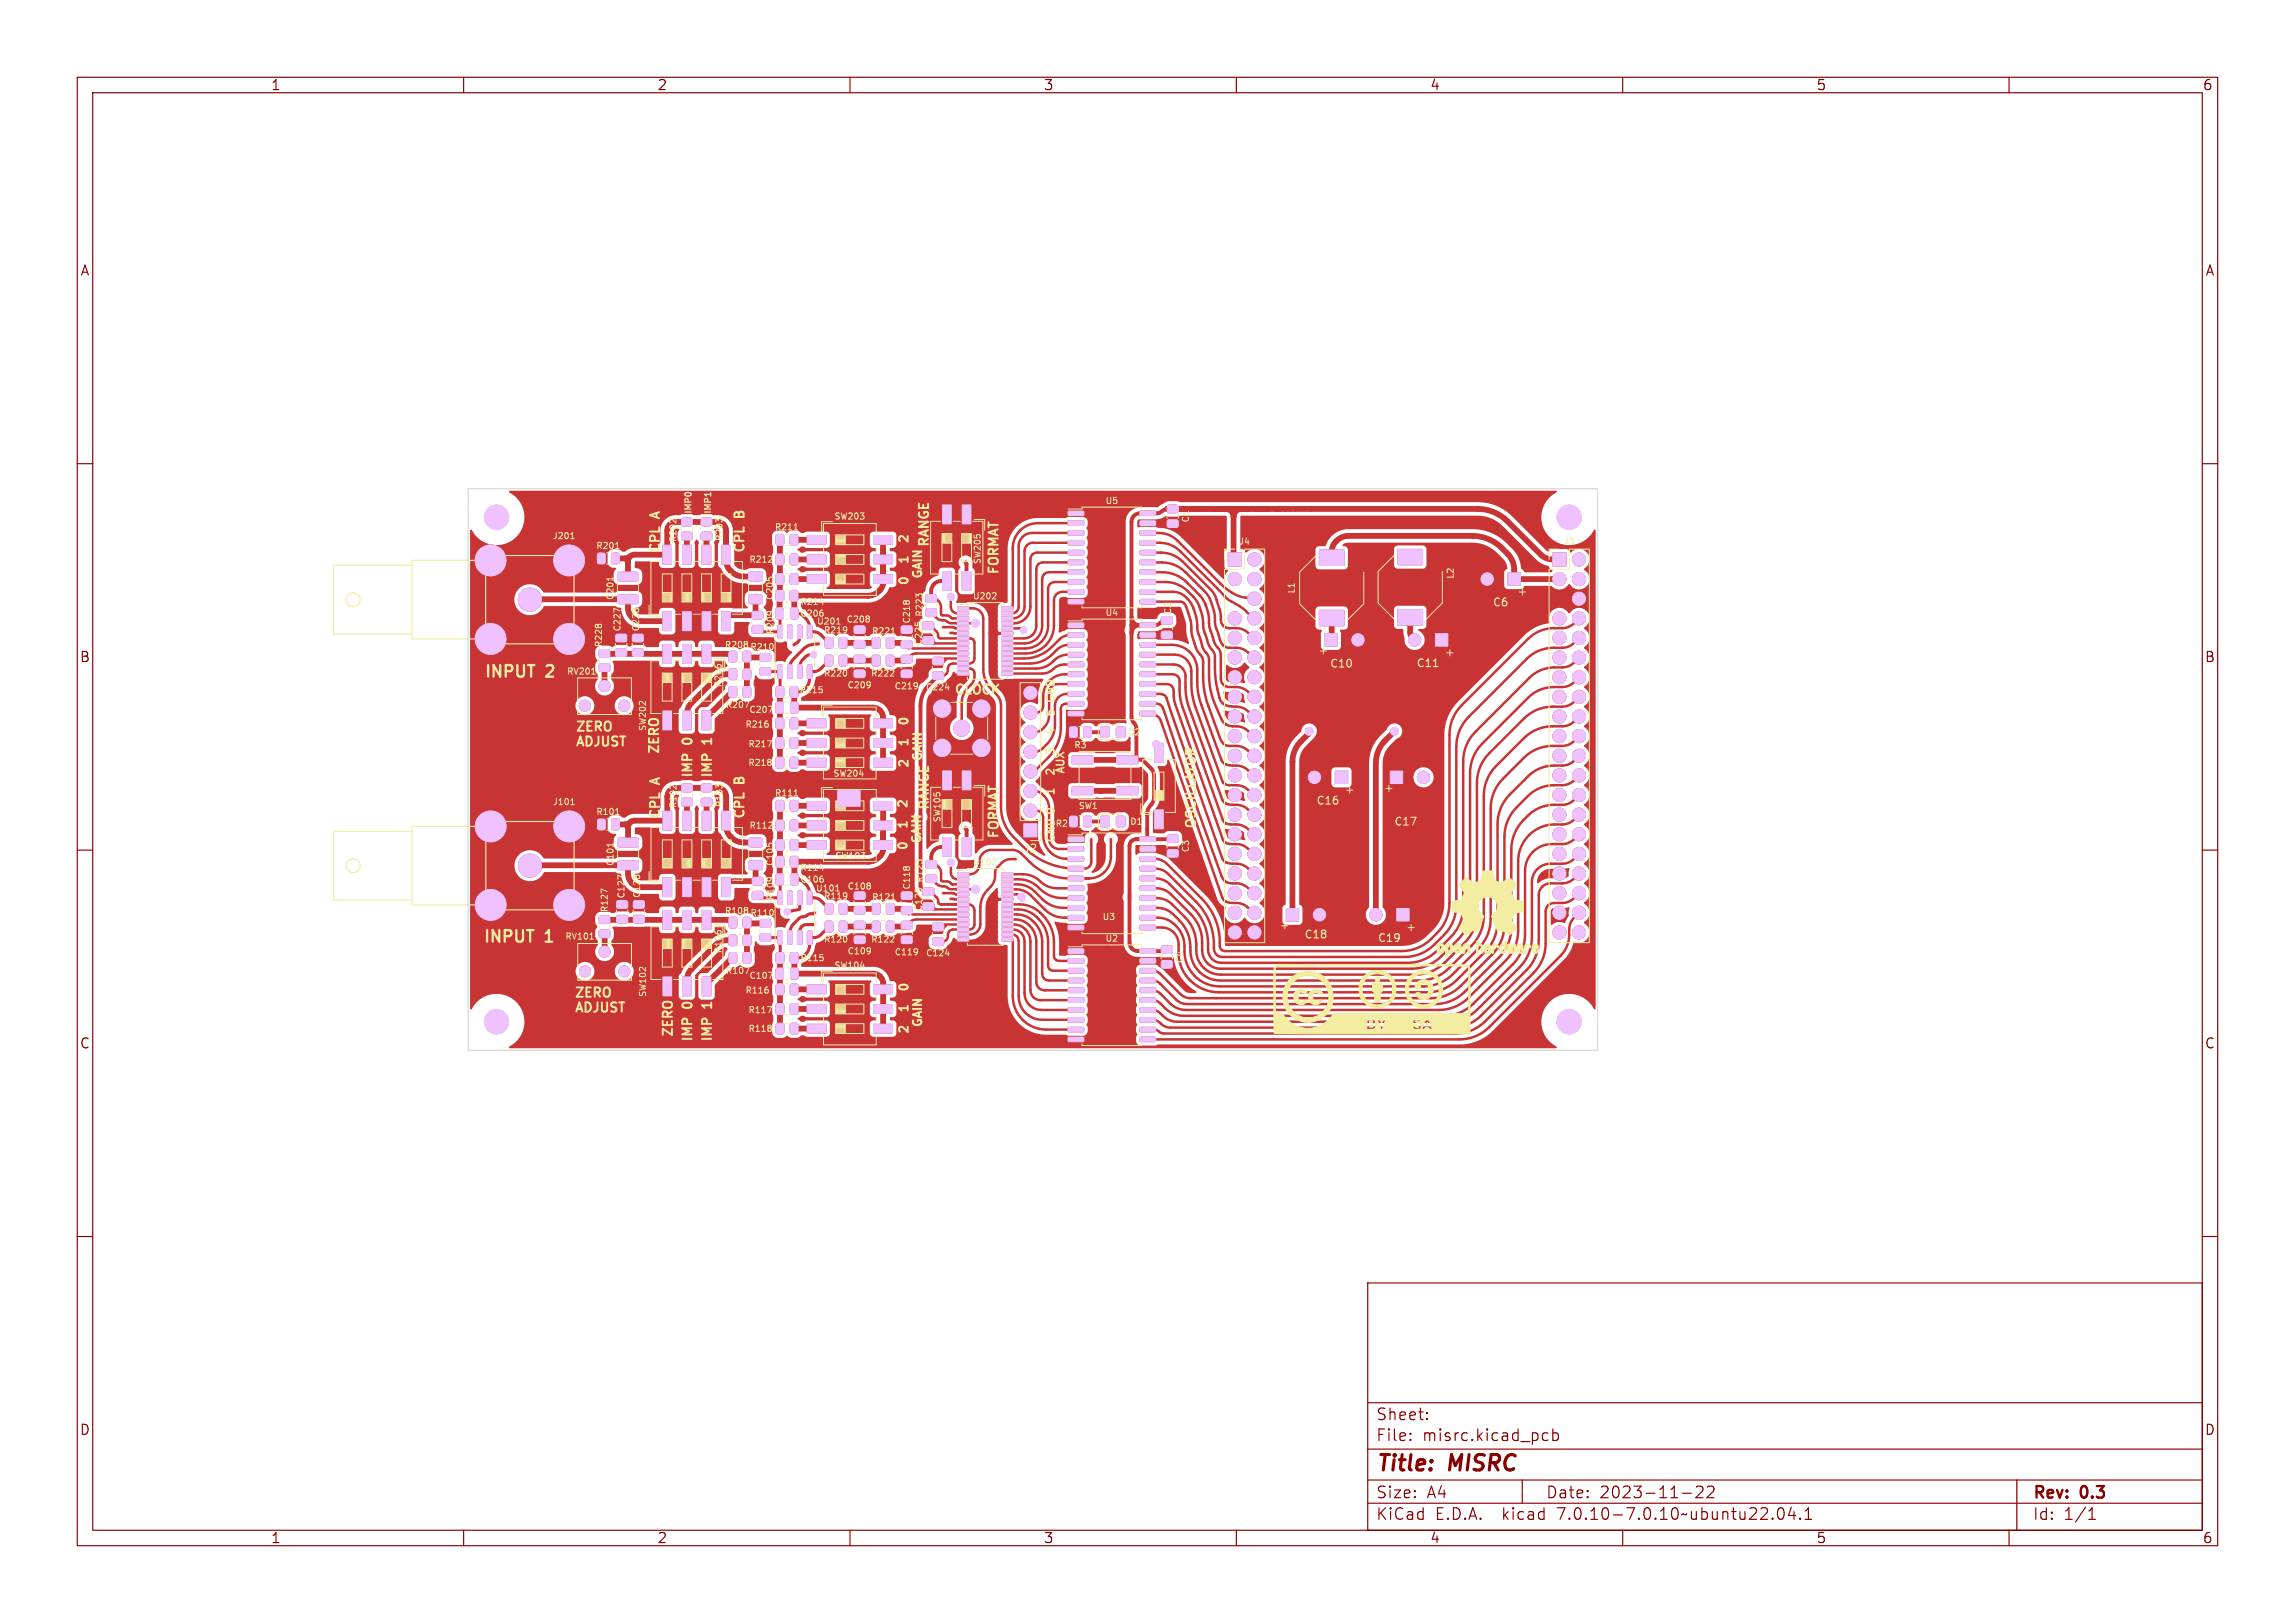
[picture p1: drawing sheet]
<svg xmlns="http://www.w3.org/2000/svg" width="297mm" height="210mm" viewBox="0 0 297 210" stroke-linecap="round" stroke-linejoin="round" font-family="sans-serif">
<defs><g id="words">
<g font-size="2.8" fill="#840000">
<text x="178" y="190.9">Title:</text>
<text x="187.7" y="190.9">MISRC</text>
</g>
<g font-size="2.1" fill="#f2eda1">
<text x="62.6" y="87.8">INPUT</text>
<text x="70.9" y="87.8">2</text>
<text x="62.5" y="122">INPUT</text>
<text x="70.7" y="122">1</text>
</g>
<g font-size="2.1" fill="#840000">
<text x="178" y="184">Sheet:</text>
<text x="178" y="186.7">File:</text>
<text x="184.1" y="186.7">misrc.kicad_pcb</text>
<text x="178" y="196.9">KiCad</text>
<text x="178" y="194.1">Size:</text>
<text x="184.7" y="194.1">A4</text>
<text x="185.7" y="196.9">E.D.A.</text>
<text x="194.6" y="196.9">kicad</text>
<text x="200" y="194.1">Date:</text>
<text x="201.8" y="196.9">7.0.10-7.0.10~ubuntu22.04.1</text>
<text x="207" y="194.1">2023-11-22</text>
<text x="263" y="194.3">Rev:</text>
<text x="263" y="196.9">Id:</text>
<text x="267.1" y="196.9">1/1</text>
<text x="269.4" y="194.3">0.3</text>
</g>
<g font-size="1.8" fill="#840000">
<text x="35" y="11.9">1</text>
<text x="85" y="11.9">2</text>
<text x="135" y="11.9">3</text>
<text x="185" y="11.9">4</text>
<text x="235" y="11.9">5</text>
<text x="285" y="11.9">6</text>
<text x="10.3" y="35.9">A</text>
<text x="285.4" y="35.9">A</text>
<text x="10.3" y="85.9">B</text>
<text x="285.3" y="85.9">B</text>
<text x="10.3" y="135.9">C</text>
<text x="285.3" y="135.9">C</text>
<text x="10.3" y="185.9">D</text>
<text x="285.3" y="185.9">D</text>
<text x="35" y="199.9">1</text>
<text x="85" y="199.9">2</text>
<text x="135" y="199.9">3</text>
<text x="185" y="199.9">4</text>
<text x="235" y="199.9">5</text>
<text x="285" y="199.9">6</text>
</g>
<g font-size="1.7" fill="#f2eda1">
<text x="85.5" y="71.6" transform="rotate(-90 85.5 71.6)">CPL</text>
<text x="85.5" y="66.8" transform="rotate(-90 85.5 66.8)">A</text>
<text x="96.4" y="71.6" transform="rotate(-90 96.4 71.6)">CPL</text>
<text x="96.4" y="66.8" transform="rotate(-90 96.4 66.8)">B</text>
<text x="120.3" y="70.9" transform="rotate(-90 120.3 70.9)">RANGE</text>
<text x="129.3" y="74.4" transform="rotate(-90 129.3 74.4)">FORMAT</text>
<text x="123.4" y="89.9">CLOCK</text>
<text x="74.4" y="94.7">ZERO</text>
<text x="74.4" y="96.6">ADJUST</text>
<text x="85.3" y="97.7" transform="rotate(-90 85.3 97.7)">ZERO</text>
<text x="85.5" y="101.2" transform="rotate(-90 85.5 101.2)">A</text>
<text x="89.7" y="100.7" transform="rotate(-90 89.7 100.7)">IMP</text>
<text x="89.7" y="96.1" transform="rotate(-90 89.7 96.1)">0</text>
<text x="92.2" y="100.7" transform="rotate(-90 92.2 100.7)">IMP</text>
<text x="92.2" y="96.1" transform="rotate(-90 92.2 96.1)">1</text>
<text x="96.4" y="101.2" transform="rotate(-90 96.4 101.2)">B</text>
<text x="85.5" y="106" transform="rotate(-90 85.5 106)">CPL</text>
<text x="96.4" y="106" transform="rotate(-90 96.4 106)">CPL</text>
<text x="120.3" y="104.9" transform="rotate(-90 120.3 104.9)">RANGE</text>
<text x="154.8" y="107.3" transform="rotate(-90 154.8 107.3)">OSCILLATOR</text>
<text x="129.3" y="108.6" transform="rotate(-90 129.3 108.6)">FORMAT</text>
<text x="74.3" y="129.1">ZERO</text>
<text x="74.3" y="131.1">ADJUST</text>
<text x="89.7" y="130.3" transform="rotate(-90 89.7 130.3)">0</text>
<text x="92.2" y="130.3" transform="rotate(-90 92.2 130.3)">1</text>
<text x="87.1" y="134.2" transform="rotate(-90 87.1 134.2)">ZERO</text>
<text x="89.7" y="134.9" transform="rotate(-90 89.7 134.9)">IMP</text>
<text x="92.2" y="134.9" transform="rotate(-90 92.2 134.9)">IMP</text>
</g>
<g font-size="1.5" fill="#f2eda1">
<text x="117.6" y="75.8" transform="rotate(-90 117.6 75.8)">0</text>
<text x="117.6" y="72" transform="rotate(-90 117.6 72)">1</text>
<text x="119.4" y="74.5" transform="rotate(-90 119.4 74.5)">GAIN</text>
<text x="117.6" y="95.7" transform="rotate(-90 117.6 95.7)">1</text>
<text x="117.6" y="99.4" transform="rotate(-90 117.6 99.4)">2</text>
<text x="119.4" y="98.1" transform="rotate(-90 119.4 98.1)">GAIN</text>
<text x="117.5" y="106.3" transform="rotate(-90 117.5 106.3)">1</text>
<text x="117.5" y="110.1" transform="rotate(-90 117.5 110.1)">0</text>
<text x="119.3" y="108.7" transform="rotate(-90 119.3 108.7)">GAIN</text>
<text x="117.6" y="130.1" transform="rotate(-90 117.6 130.1)">1</text>
<text x="117.6" y="133.9" transform="rotate(-90 117.6 133.9)">2</text>
<text x="119.4" y="132.5" transform="rotate(-90 119.4 132.5)">GAIN</text>
</g>
<g font-size="1.4" fill="#f2eda1">
<text x="193.1" y="78.7">C6</text>
<text x="172" y="86.6">C10</text>
<text x="183.2" y="86.5">C11</text>
<text x="136.5" y="95.3" transform="rotate(-90 136.5 95.3)">4</text>
<text x="136.5" y="92.8" transform="rotate(-90 136.5 92.8)">5</text>
<text x="136.5" y="91.1" transform="rotate(-90 136.5 91.1)">GND</text>
<text x="136.5" y="100.5" transform="rotate(-90 136.5 100.5)">2</text>
<text x="136.5" y="97.8" transform="rotate(-90 136.5 97.8)">3</text>
<text x="137.8" y="100.2" transform="rotate(-90 137.8 100.2)">AUX</text>
<text x="136.5" y="103" transform="rotate(-90 136.5 103)">1</text>
<text x="170.3" y="104.3">C16</text>
<text x="180.4" y="107">C17</text>
<text x="132.4" y="110.5">J2</text>
<text x="136.5" y="109.1" transform="rotate(-90 136.5 109.1)">GND 0</text>
<text x="168.7" y="121.6">C18</text>
<text x="178.2" y="122.1">C19</text>
</g>
<g font-size="1.1" fill="#f2eda1">
<text x="143" y="65.4">U5</text>
<text x="71.5" y="69.9">J201</text>
<text x="77.1" y="71.2">R201</text>
<text x="87.7" y="70.2" transform="rotate(-90 87.7 70.2)">R202</text>
<text x="89.5" y="66.5" transform="rotate(-90 89.5 66.5)">IMP0</text>
<text x="92.1" y="66.5" transform="rotate(-90 92.1 66.5)">IMP1</text>
<text x="93.7" y="70.1" transform="rotate(-90 93.7 70.1)">R203</text>
<text x="100.2" y="68.8">R211</text>
<text x="107.9" y="67.4">SW203</text>
<text x="154" y="67.7" transform="rotate(-90 154 67.7)">C1</text>
<text x="160.3" y="70.6">J4</text>
<text x="202.3" y="70.6">J3</text>
<text x="79.5" y="77.7" transform="rotate(-90 79.5 77.7)">C201</text>
<text x="96.9" y="73">R212</text>
<text x="100.2" y="77.7" transform="rotate(-90 100.2 77.7)">C205</text>
<text x="125.8" y="77.7">U202</text>
<text x="127.1" y="73.1" transform="rotate(-90 127.1 73.1)">SW205</text>
<text x="167.7" y="76.9" transform="rotate(-90 167.7 76.9)">L1</text>
<text x="188.3" y="75" transform="rotate(-90 188.3 75)">L2</text>
<text x="78" y="83.8" transform="rotate(-90 78 83.8)">R228</text>
<text x="80.5" y="81.8" transform="rotate(-90 80.5 81.8)">C227</text>
<text x="82.9" y="81.8" transform="rotate(-90 82.9 81.8)">C228</text>
<text x="100.3" y="82.2" transform="rotate(-90 100.3 82.2)">R209</text>
<text x="103.5" y="80">C206</text>
<text x="103.5" y="78.4">R214</text>
<text x="105.7" y="81">U201</text>
<text x="106.5" y="82.1">R219</text>
<text x="109.5" y="80.7">C208</text>
<text x="112.8" y="82.2">R221</text>
<text x="117.9" y="80.8" transform="rotate(-90 117.9 80.8)">C218</text>
<text x="119.4" y="83.6" transform="rotate(-90 119.4 83.6)">C225</text>
<text x="119.6" y="79.9" transform="rotate(-90 119.6 79.9)">R223</text>
<text x="143" y="79.8">U4</text>
<text x="151.7" y="79.6" transform="rotate(-90 151.7 79.6)">C2</text>
<text x="73.3" y="87.4">RV201</text>
<text x="93.5" y="89" transform="rotate(-90 93.5 89)">R206</text>
<text x="93.7" y="84">R208 R210</text>
<text x="103.4" y="89.9">R215</text>
<text x="106.5" y="87.7">R220</text>
<text x="109.6" y="89.2">C209</text>
<text x="112.6" y="87.7">R222</text>
<text x="115.7" y="89.4">C219</text>
<text x="119.8" y="89.5">C224</text>
<text x="83.8" y="94.7" transform="rotate(-90 83.8 94.7)">SW202</text>
<text x="93.8" y="91.8">R207</text>
<text x="96.4" y="94.3">R216</text>
<text x="96.9" y="92.4">C207</text>
<text x="145.9" y="95.3">D2</text>
<text x="96.8" y="99.3">R218</text>
<text x="96.8" y="96.8">R217</text>
<text x="107.8" y="100.7">SW204</text>
<text x="138.9" y="97">R3</text>
<text x="71.5" y="104.3">J101</text>
<text x="77.1" y="105.6">R101</text>
<text x="87.7" y="104.6" transform="rotate(-90 87.7 104.6)">R102</text>
<text x="93.7" y="104.5" transform="rotate(-90 93.7 104.5)">R103</text>
<text x="96.9" y="107.4">R112</text>
<text x="100.2" y="103.2">R111</text>
<text x="121.9" y="106.5" transform="rotate(-90 121.9 106.5)">SW105</text>
<text x="136.5" y="107.1">R2</text>
<text x="139.5" y="104.8">SW1</text>
<text x="146.2" y="106.9">D1</text>
<text x="79.6" y="112.1" transform="rotate(-90 79.6 112.1)">C101</text>
<text x="100.2" y="112.1" transform="rotate(-90 100.2 112.1)">C105</text>
<text x="103.5" y="112.8">R114</text>
<text x="108" y="111.3">SW103</text>
<text x="125.8" y="112.1">U102</text>
<text x="154" y="110.4" transform="rotate(-90 154 110.4)">C3</text>
<text x="78.8" y="118.1" transform="rotate(-90 78.8 118.1)">R127</text>
<text x="81" y="116.3" transform="rotate(-90 81 116.3)">C127</text>
<text x="83" y="116.3" transform="rotate(-90 83 116.3)">C128</text>
<text x="93.7" y="118.4">R108 R110</text>
<text x="100.3" y="116.6" transform="rotate(-90 100.3 116.6)">R109</text>
<text x="103.5" y="114.4">C106</text>
<text x="105.5" y="115.5">U101</text>
<text x="106.6" y="116.5">R119</text>
<text x="109.6" y="115.3">C108</text>
<text x="112.8" y="116.7">R121</text>
<text x="117.9" y="115.2" transform="rotate(-90 117.9 115.2)">C118</text>
<text x="119.5" y="118" transform="rotate(-90 119.5 118)">C125</text>
<text x="119.6" y="114.3" transform="rotate(-90 119.6 114.3)">R123</text>
<text x="142.6" y="119.2">U3</text>
<text x="73.1" y="121.7">RV101</text>
<text x="93.5" y="123.4" transform="rotate(-90 93.5 123.4)">R106</text>
<text x="103.5" y="124.5">R115</text>
<text x="106.6" y="122.1">R120</text>
<text x="107.9" y="125.5">SW104</text>
<text x="109.6" y="123.6">C109</text>
<text x="112.7" y="122.1">R122</text>
<text x="115.7" y="123.8">C119</text>
<text x="119.8" y="123.9">C124</text>
<text x="143" y="122">U2</text>
<text x="153.3" y="124.7" transform="rotate(-90 153.3 124.7)">C4</text>
<text x="83.8" y="129.1" transform="rotate(-90 83.8 129.1)">SW102</text>
<text x="93.9" y="126.2">R107</text>
<text x="96.4" y="128.7">R116</text>
<text x="96.8" y="131.3">R117</text>
<text x="96.9" y="126.8">C107</text>
<text x="96.8" y="133.7">R118</text>
</g>
</g></defs>
<g fill="none" stroke="#840000" stroke-width=".15">
<path d="M10 10h277v190h-277zM12 12h273v186h-273zM60 10v2M110 10v2M160 10v2M210 10v2M260 10v2M10 60h2M285 60h2M10 110h2M285 110h2M10 160h2"/>
<path d="M285 160h2M177 166h108v32h-108zM60 198v2M110 198v2M160 198v2M177 194.5h108M177 191.5h108M177 187.5h108M177 181.5h108M182.5 186.3h.1l-.1 .1M182.5 186.3v.1M182.5 185.5v.1"/>
<path d="M182.5 185.5h.1l-.1 .1M184.7 183.6v.1M184.7 183.6h-.1l.1 .1M184.7 182.8v.1M184.7 182.8h-.1l.1 .1M197 191.5v3M199.7 186.3l.2 .1 .4-.1M200.3 185.5l-.4-.1-.2 .1M201 185.5l.4-.1 .3 .3v.4l-.2 .2-.1 .1-.4-.1M201 184.9v1.5M210 198v2M217.7 193.2h1.2"/>
<path d="M219.5 192.4l.2-.1h.4a.41 .41 0 0 1 .2 .6l-.8 .9h.9M221 192.4l.2-.1h.3a.41 .41 0 0 1 .2 .6l-.8 .9h.9M229.4 196.5h.1l-.1 .1M229.4 196.5h-.1l.1 .1M229.4 196.5v.1M230.2 195.2a.36 .36 0 0 1 .6 .2 .77 .77 0 0 1-.4 1.2 1 1 0 0 1-.2-1.4zM231.8 195l-.3 1.1h.9M232.2 195.6v1M233 196.5v.1M233 196.5h-.1l.1 .1M233.6 196.6h.9M233.6 195.5l.4-.4v1.5"/>
<path d="M260 198v2M261 191.5v6.5M270.3 196.6h.9M270.3 195.5l.4-.4v1.5"/>
</g>
<g fill="#c83434" stroke="#c83434" stroke-width=".13">
<path d="M104.4 93h2.5v1.2h-2.5z"/>
<path d="M104.4 95.6h2.5v1.1h-2.5z"/>
<path d="M104.4 98.1h2.5v1.1h-2.5z"/>
<path d="M113.1 98.1h2.4v1.1h-2.4z"/>
<path d="M113.1 95.6h2.4v1.1h-2.4z"/>
<path d="M113.1 93h2.4v1.2h-2.4z"/>
<path d="M180.8 117.6h1.6v1.6h-1.6z"/>
<path d="M116.7 119.3l.2-.1h1l.2 .3v.5l-.3 .2h-1l-.2-.3z"/>
<path d="M116.7 121.2l.2-.1h1l.2 .3v.5l-.3 .2h-1l-.2-.3z"/>
<path d="M106.9 119.3l.7-.1 .2 .1v1l-.2 .3h-.6l-.2-.2v-1z"/>
<path d="M108.7 119.3l.7-.1 .2 .1v1l-.1 .3h-.6l-.3-.2v-1z"/>
<path d="M110.6 115.5l.2-.1h1l.2 .2v.6l-.3 .2h-1l-.2-.3z"/>
<path d="M110.6 117.4l.2-.1h1l.2 .2v.6l-.3 .2h-1l-.2-.3z"/>
<path d="M100.5 69.2l.7-.1 .2 .2v1l-.1 .2-.6 .1-.3-.2v-1z"/>
<path d="M102.3 69.2l.7-.1 .2 .2 .1 1-.2 .2-.6 .1-.2-.2-.1-1z"/>
<path d="M132.5 106.6h1.7v1.7h-1.7z"/>
<path d="M100.5 74.3l.7-.1 .2 .2v1l-.1 .2h-.6l-.3-.1v-1z"/>
<path d="M102.3 74.3l.7-.1 .2 .2 .1 1-.2 .2h-.6l-.2-.1-.1-1z"/>
<path d="M77.4 106.1l.7-.1 .2 .1v1l-.1 .3h-.6l-.3-.2v-1z"/>
<path d="M79.2 106.1l.7-.1 .2 .1 .1 1-.2 .3h-.6l-.2-.2-.1-1z"/>
<path d="M104.5 103.7h2.4v1.1h-2.4z"/>
<path d="M104.5 106.2h2.4v1.2h-2.4z"/>
<path d="M104.5 108.8h2.4v1.1h-2.4z"/>
<path d="M113.1 108.8h2.4v1.1h-2.4z"/>
<path d="M113.1 106.2h2.4v1.2h-2.4z"/>
<path d="M113.1 103.7h2.4v1.1h-2.4z"/>
<path d="M142.5 94.1l.2-.1 .8 .1 .1 .2-.1 1.1h-.2h-.8l-.1-.2z"/>
<path d="M144.5 94.1l.2-.1 .8 .1 .1 .2-.1 1.1h-.1h-.9v-.2z"/>
<path d="M100.5 127.4l.7-.1 .2 .2 .1 1-.2 .2h-.6l-.3-.1v-1z"/>
<path d="M102.3 127.4l.7-.1 .3 .2v1l-.2 .2h-.6l-.2-.1v-1z"/>
<path d="M201 71.5h1.7v1.7h-1.7z"/>
<path d="M80 108.5l.2-.1 2.3 .1 .1 .2v.7l-.2 .2h-2.3l-.2-.3z"/>
<path d="M80 111.5l.2-.1h2.3l.1 .2v.8l-.2 .1h-2.3l-.2-.2z"/>
<path d="M97.4 79.2l.2-.1h1l.1 .2v.7l-.2 .1h-1l-.2-.2z"/>
<path d="M97.4 81l.2-.1h1l.1 .3v.6l-.2 .1h-1l-.2-.2z"/>
<path d="M90.8 68.9h.2h1l.1 .2v.6l-.2 .2h-1l-.2-.3z"/>
<path d="M90.8 67.1l.2-.1h1l.1 .3v.6l-.2 .2-1-.1-.2-.2z"/>
<path d="M96.2 84.3h.7l.3 .1v1l-.2 .2-.6 .1-.2-.2-.1-1z"/>
<path d="M94.4 84.3h.7l.2 .1v1l-.1 .2-.6 .1-.3-.2v-1z"/>
<path d="M96.2 86.6l.7-.1 .3 .2v1l-.2 .2h-.6l-.2-.1-.1-1z"/>
<path d="M94.4 86.6l.7-.1 .2 .2v1l-.1 .2h-.6l-.3-.1v-1z"/>
<path d="M98.4 120.9l.2-.1h1l.2 .2-.1 .7-.2 .1h-1l-.1-.2z"/>
<path d="M98.4 119h.2h1l.2 .2-.1 .6-.2 .2h-1l-.1-.3z"/>
<path d="M123.9 113l1.4-.1 .1 .4h-1.4z"/>
<path d="M123.9 113.6h1.4l.1 .3-1.4 .1z"/>
<path d="M123.9 114.3l1.4-.1 .1 .4h-1.4z"/>
<path d="M123.9 114.9h1.4l.1 .3-1.4 .1z"/>
<path d="M123.9 115.6l1.4-.1 .1 .4h-1.4z"/>
<path d="M123.9 116.2h1.4l.1 .3-1.4 .1z"/>
<path d="M123.9 116.9l1.4-.1 .1 .4h-1.4z"/>
<path d="M123.9 117.5h1.4l.1 .3-1.4 .1z"/>
<path d="M123.9 118.2l1.4-.1 .1 .4h-1.4z"/>
<path d="M123.9 118.8h1.4l.1 .3-1.4 .1z"/>
<path d="M123.9 119.5l1.4-.1 .1 .4h-1.4z"/>
<path d="M123.9 120.1h1.4l.1 .3-1.4 .1z"/>
<path d="M123.9 120.8l1.4-.1 .1 .4h-1.4z"/>
<path d="M123.9 121.4h1.4l.1 .3-1.4 .1z"/>
<path d="M129.7 121.4h1.3l.1 .3-1.4 .1z"/>
<path d="M129.7 120.8l1.3-.1 .1 .4h-1.4z"/>
<path d="M129.7 120.1h1.3l.1 .3-1.4 .1z"/>
<path d="M129.7 119.5l1.3-.1 .1 .4h-1.4z"/>
<path d="M129.7 118.8h1.3l.1 .3-1.4 .1z"/>
<path d="M129.7 118.2l1.3-.1 .1 .4h-1.4z"/>
<path d="M129.7 117.5h1.3l.1 .3-1.4 .1z"/>
<path d="M129.7 116.9l1.3-.1 .1 .4h-1.4z"/>
<path d="M129.7 116.2h1.3l.1 .3-1.4 .1z"/>
<path d="M129.7 115.6l1.3-.1 .1 .4h-1.4z"/>
<path d="M129.7 114.9h1.3l.1 .3-1.4 .1z"/>
<path d="M129.7 114.3l1.3-.1 .1 .4h-1.4z"/>
<path d="M129.7 113.6h1.3l.1 .3-1.4 .1z"/>
<path d="M129.7 113l1.3-.1 .1 .4h-1.4z"/>
<path d="M98.4 84.6h.2h1l.1 .2v.6l-.2 .2h-1l-.2-.3z"/>
<path d="M98.4 86.5l.2-.1h1l.1 .2v.6l-.2 .2h-1l-.2-.2z"/>
<path d="M100.5 113.1h.7l.2 .1v1.1l-.2 .2h-.5l-.3-.1v-1.1z"/>
<path d="M102.4 113.1h.7l.2 .1v1.1l-.2 .2h-.5l-.3-.1v-1.1z"/>
<path d="M138.3 66.2l1.9-.1 .1 .2v.3l-.2 .1h-1.8l-.1-.1z"/>
<path d="M138.3 67.4h1.9l.1 .1v.4l-.2 .1h-1.8l-.1-.2z"/>
<path d="M138.3 68.7h1.9l.1 .1v.4l-.2 .1-1.8-.1-.1-.1z"/>
<path d="M138.3 70l1.9-.1 .1 .2v.3l-.2 .1h-1.8l-.1-.1z"/>
<path d="M138.3 71.2h1.9l.1 .2v.3l-.2 .1h-1.8l-.1-.1z"/>
<path d="M138.3 72.5h1.9l.1 .1v.4l-.2 .1h-1.8l-.1-.2z"/>
<path d="M138.3 73.8h1.9l.1 .1v.3l-.2 .1h-1.8l-.1-.1z"/>
<path d="M138.3 75.1l1.9-.1 .1 .2v.3l-.2 .1h-1.8l-.1-.1z"/>
<path d="M138.3 76.3h1.9l.1 .1v.4l-.2 .1h-1.8l-.1-.2z"/>
<path d="M138.3 77.6h1.9l.1 .1v.4l-.2 .1-1.8-.1-.1-.1z"/>
<path d="M147.6 77.6h1.9l.1 .1v.4l-.2 .1-1.8-.1-.1-.1z"/>
<path d="M147.6 76.3h1.9l.1 .1v.4l-.2 .1h-1.8l-.1-.2z"/>
<path d="M147.6 75.1l1.9-.1 .1 .2v.3l-.2 .1h-1.8l-.1-.1z"/>
<path d="M147.6 73.8h1.9l.1 .1v.3l-.2 .1h-1.8l-.1-.1z"/>
<path d="M147.6 72.5h1.9l.1 .1v.4l-.2 .1h-1.8l-.1-.2z"/>
<path d="M147.6 71.2h1.9l.1 .2v.3l-.2 .1h-1.8l-.1-.1z"/>
<path d="M147.6 70l1.9-.1 .1 .2v.3l-.2 .1h-1.8l-.1-.1z"/>
<path d="M147.6 68.7h1.9l.1 .1v.4l-.2 .1-1.8-.1-.1-.1z"/>
<path d="M147.6 67.4h1.9l.1 .1v.4l-.2 .1h-1.8l-.1-.2z"/>
<path d="M147.6 66.2l1.9-.1 .1 .2v.3l-.2 .1h-1.8l-.1-.1z"/>
<path d="M119.5 80.5h.2h1l.2 .2-.1 .6-.2 .2-1-.1-.2-.2z"/>
<path d="M119.5 82.4h.2h1l.2 .2-.1 .6-.2 .2-1-.1-.2-.2z"/>
<path d="M100.5 78.7h.6l.3 .1v1l-.2 .3h-.6l-.2-.2v-1z"/>
<path d="M102.4 78.7h.6l.3 .1v1l-.2 .3h-.6l-.2-.2v-1z"/>
<path d="M100.5 88.9l.7-.1 .2 .2v1l-.1 .2h-.6l-.3-.1v-1z"/>
<path d="M102.3 88.9l.7-.1 .2 .2 .1 1-.2 .2h-.6l-.2-.1-.1-1z"/>
<path d="M138.3 80.6h1.9l.1 .1v.4l-.2 .1h-1.8l-.1-.2z"/>
<path d="M138.3 81.9h1.9l.1 .1v.4l-.2 .1h-1.8l-.1-.2z"/>
<path d="M138.3 83.2h1.9l.1 .1v.3l-.2 .1h-1.8l-.1-.1z"/>
<path d="M138.3 84.5l1.9-.1 .1 .2v.3l-.2 .1h-1.8l-.1-.1z"/>
<path d="M138.3 85.7h1.9l.1 .1v.4l-.2 .1h-1.8l-.1-.2z"/>
<path d="M138.3 87h1.9l.1 .1v.4h-.2h-1.8l-.1-.1z"/>
<path d="M138.3 88.3l1.9-.1 .1 .2v.3l-.2 .1h-1.8l-.1-.1z"/>
<path d="M138.3 89.5h1.9l.1 .1v.4l-.2 .1h-1.8l-.1-.2z"/>
<path d="M138.3 90.8h1.9l.1 .1v.4l-.2 .1-1.8-.1-.1-.1z"/>
<path d="M138.3 92.1l1.9-.1 .1 .2v.3l-.2 .1h-1.8l-.1-.1z"/>
<path d="M147.6 92.1l1.9-.1 .1 .2v.3l-.2 .1h-1.8l-.1-.1z"/>
<path d="M147.6 90.8h1.9l.1 .1v.4l-.2 .1-1.8-.1-.1-.1z"/>
<path d="M147.6 89.5h1.9l.1 .1v.4l-.2 .1h-1.8l-.1-.2z"/>
<path d="M147.6 88.3l1.9-.1 .1 .2v.3l-.2 .1h-1.8l-.1-.1z"/>
<path d="M147.6 87h1.9l.1 .1v.4h-.2h-1.8l-.1-.1z"/>
<path d="M147.6 85.7h1.9l.1 .1v.4l-.2 .1h-1.8l-.1-.2z"/>
<path d="M147.6 84.5l1.9-.1 .1 .2v.3l-.2 .1h-1.8l-.1-.1z"/>
<path d="M147.6 83.2h1.9l.1 .1v.3l-.2 .1h-1.8l-.1-.1z"/>
<path d="M147.6 81.9h1.9l.1 .1v.4l-.2 .1h-1.8l-.1-.2z"/>
<path d="M147.6 80.6h1.9l.1 .1v.4l-.2 .1h-1.8l-.1-.2z"/>
<path d="M104.5 69.3h2.4v1.1h-2.4z"/>
<path d="M104.5 71.8h2.4v1.2h-2.4z"/>
<path d="M104.5 74.4h2.4v1.1h-2.4z"/>
<path d="M113.1 74.4h2.4v1.1h-2.4z"/>
<path d="M113.1 71.8h2.4v1.2h-2.4z"/>
<path d="M113.1 69.3h2.4v1.1h-2.4z"/>
<path d="M179.9 99.8h1.6v1.6h-1.6z"/>
<path d="M112.9 119.3l.8-.1 .2 .1v1l-.2 .3h-.6l-.2-.2v-1z"/>
<path d="M114.8 119.3l.7-.1 .2 .1v1l-.1 .3h-.7l-.2-.2v-1z"/>
<path d="M170.7 71.2h3.2v2h-3.2z"/>
<path d="M170.7 79h3.2v2h-3.2z"/>
<path d="M185.8 82h1.6v1.6h-1.6z"/>
<path d="M94.4 118.8l.7-.1 .2 .1 .1 1-.2 .3h-.6l-.2-.2-.1-1z"/>
<path d="M96.2 118.8l.7-.1 .3 .1v1l-.2 .3h-.6l-.2-.2v-1z"/>
<path d="M140.3 105.7l.7-.1 .2 .2 .1 .9-.2 .3h-.6l-.3-.2v-1z"/>
<path d="M138.5 105.7l.7-.1 .2 .2v.9l-.1 .3h-.6l-.3-.2v-1z"/>
<path d="M94.4 121h.7l.2 .1 .1 1-.2 .2-.6 .1-.2-.2-.1-1z"/>
<path d="M96.2 121h.7l.3 .1v1l-.2 .2-.6 .1-.2-.2v-1z"/>
<path d="M110.6 81h.2h1l.2 .2-.1 .6-.2 .2h-1l-.2-.3z"/>
<path d="M110.6 82.9h.2h1l.2 .2-.1 .6-.2 .2h-1l-.2-.3z"/>
<path d="M138.3 122.8h1.9l.1 .1v.4l-.2 .1h-1.8l-.1-.2z"/>
<path d="M138.3 124.1l1.9-.1 .1 .2v.3l-.2 .1h-1.8l-.1-.1z"/>
<path d="M138.3 125.3h1.9l.1 .2v.3l-.2 .1h-1.8l-.1-.1z"/>
<path d="M138.3 126.6h1.9l.1 .1v.4l-.2 .1h-1.8l-.1-.2z"/>
<path d="M138.3 127.9h1.9l.1 .1v.4h-.2h-1.8l-.1-.1z"/>
<path d="M138.3 129.2l1.9-.1 .1 .2v.3l-.2 .1h-1.8l-.1-.1z"/>
<path d="M138.3 130.4h1.9l.1 .1v.4l-.2 .1h-1.8l-.1-.2z"/>
<path d="M138.3 131.7h1.9l.1 .1v.4l-.2 .1-1.8-.1-.1-.1z"/>
<path d="M138.3 133l1.9-.1 .1 .2v.3l-.2 .1h-1.8l-.1-.1z"/>
<path d="M138.3 134.2h1.9l.1 .1v.4l-.2 .1h-1.8l-.1-.2z"/>
<path d="M147.6 134.2h1.9l.1 .1v.4l-.2 .1h-1.8l-.1-.2z"/>
<path d="M147.6 133l1.9-.1 .1 .2v.3l-.2 .1h-1.8l-.1-.1z"/>
<path d="M147.6 131.7h1.9l.1 .1v.4l-.2 .1-1.8-.1-.1-.1z"/>
<path d="M147.6 130.4h1.9l.1 .1v.4l-.2 .1h-1.8l-.1-.2z"/>
<path d="M147.6 129.2l1.9-.1 .1 .2v.3l-.2 .1h-1.8l-.1-.1z"/>
<path d="M147.6 127.9h1.9l.1 .1v.4h-.2h-1.8l-.1-.1z"/>
<path d="M147.6 126.6h1.9l.1 .1v.4l-.2 .1h-1.8l-.1-.2z"/>
<path d="M147.6 125.3h1.9l.1 .2v.3l-.2 .1h-1.8l-.1-.1z"/>
<path d="M147.6 124.1l1.9-.1 .1 .2v.3l-.2 .1h-1.8l-.1-.1z"/>
<path d="M147.6 122.8h1.9l.1 .1v.4l-.2 .1h-1.8l-.1-.2z"/>
<path d="M100.5 93l.7-.1 .2 .2v.9l-.1 .3h-.6l-.3-.2v-1z"/>
<path d="M102.3 93l.7-.1 .2 .2 .1 .9-.2 .3h-.6l-.2-.2-.1-1z"/>
<path d="M85.8 79.2h1.1v2.4h-1.1z"/>
<path d="M88.3 79.2h1.1v2.4h-1.1z"/>
<path d="M90.9 79.2h1.1v2.4h-1.1z"/>
<path d="M93.4 79.2h1.1v2.4h-1.1z"/>
<path d="M93.4 70.5h1.1v2.5h-1.1z"/>
<path d="M90.9 70.5h1.1v2.5h-1.1z"/>
<path d="M88.3 70.5h1.1v2.5h-1.1z"/>
<path d="M85.8 70.5h1.1v2.5h-1.1z"/>
<path d="M119.9 78.8h.2h1l.1 .2v.6l-.2 .2h-1l-.2-.3z"/>
<path d="M119.9 77l.2-.1 1 .1 .1 .2v.6l-.2 .2-1-.1-.2-.2z"/>
<path d="M142.5 105.7l.2-.1 .8 .1 .1 .1-.1 1.1-.2 .1-.8-.1-.1-.2z"/>
<path d="M144.5 105.7l.2-.1 .8 .1 .1 .1-.1 1.1-.1 .1-.9-.1v-.2z"/>
<path d="M180.9 71.1h3.2v2h-3.2z"/>
<path d="M180.9 78.9h3.2v2h-3.2z"/>
<path d="M88.3 101.5l.1-.1 1 .1 .2 .2v.6l-.2 .2h-1l-.2-.3z"/>
<path d="M88.3 103.3h.1h1l.2 .2v.6l-.2 .2h-1l-.2-.3z"/>
<path d="M80 77h.2h2.3l.1 .2v.8l-.2 .1h-2.3l-.2-.2z"/>
<path d="M80 74.1l.2-.1h2.3l.1 .3v.7l-.2 .2h-2.3l-.2-.3z"/>
<path d="M100.5 123.3h.7l.2 .1 .1 1-.2 .2-.6 .1-.3-.2v-1z"/>
<path d="M102.3 123.3h.7l.3 .1v1l-.2 .2-.6 .1-.2-.2v-1z"/>
<path d="M100.5 103.6h.7l.2 .1 .1 1-.2 .2-.6 .1-.3-.2v-1z"/>
<path d="M102.3 103.6h.7l.3 .1v1l-.2 .2-.6 .1-.2-.2v-1z"/>
<path d="M124.5 99.8h1.2v2.4h-1.2z"/>
<path d="M122 99.8h1.1v2.4h-1.1z"/>
<path d="M122 108.4h1.1v2.4h-1.1z"/>
<path d="M124.5 108.4h1.2v2.4h-1.2z"/>
<path d="M120.7 87l.2-.1 1.1 .1 .1 .2v.6l-.2 .1h-1.1l-.1-.2z"/>
<path d="M120.7 85.1l.2-.1 1.1 .1 .1 .2v.6l-.2 .1h-1.1l-.1-.2z"/>
<path d="M106.8 84.8h.7l.3 .1v1l-.2 .3h-.6l-.2-.2v-1z"/>
<path d="M108.7 84.8h.7l.2 .1v1l-.1 .3h-.7l-.2-.2v-1z"/>
<path d="M110.6 119.3l.2-.1h1l.2 .3v.5l-.3 .2h-1l-.2-.3z"/>
<path d="M110.6 121.2l.2-.1h1l.2 .3v.5l-.3 .2h-1l-.2-.3z"/>
<path d="M119.5 115l.2-.1h1l.2 .2-.1 .6-.2 .2h-1l-.2-.3z"/>
<path d="M119.5 116.9l.2-.1h1l.2 .2-.1 .6-.2 .2h-1l-.2-.3z"/>
<path d="M110.6 84.9l.2-.1h1l.2 .2-.1 .6-.2 .2h-1l-.2-.3z"/>
<path d="M110.6 86.8l.2-.1h1l.2 .2-.1 .6-.2 .2h-1l-.2-.3z"/>
<path d="M100.5 71.8l.7-.1 .2 .1v1l-.1 .3h-.6l-.3-.2v-1z"/>
<path d="M102.3 71.8l.7-.1 .2 .1 .1 1-.2 .3h-.6l-.2-.2-.1-1z"/>
<path d="M100.5 108.7l.7-.1 .2 .2 .1 1-.2 .2h-.6l-.3-.1v-1z"/>
<path d="M102.3 108.7l.7-.1 .3 .2v1l-.2 .2h-.6l-.2-.1v-1z"/>
<path d="M96.2 88.9l.7-.1 .3 .2v1l-.2 .2h-.6l-.2-.1-.1-1z"/>
<path d="M94.4 88.9l.7-.1 .2 .2v1l-.1 .2h-.6l-.3-.1v-1z"/>
<path d="M112.9 84.8h.7l.3 .1v1l-.2 .3h-.6l-.2-.2v-1z"/>
<path d="M114.8 84.8h.7l.2 .1v1l-.1 .3h-.7l-.2-.2v-1z"/>
<path d="M171.4 82h1.6v1.6h-1.6z"/>
<path d="M138.3 108.3h1.9l.1 .1v.4l-.2 .1h-1.8l-.1-.2z"/>
<path d="M138.3 109.6h1.9l.1 .1v.4l-.2 .1-1.8-.1-.1-.1z"/>
<path d="M138.3 110.9l1.9-.1 .1 .2v.3l-.2 .1h-1.8l-.1-.1z"/>
<path d="M138.3 112.1h1.9l.1 .1v.4l-.2 .1h-1.8l-.1-.2z"/>
<path d="M138.3 113.4h1.9l.1 .1v.4l-.2 .1h-1.8l-.1-.2z"/>
<path d="M138.3 114.7l1.9-.1 .1 .2v.3l-.2 .1h-1.8l-.1-.1z"/>
<path d="M138.3 115.9h1.9l.1 .2v.3l-.2 .1h-1.8l-.1-.1z"/>
<path d="M138.3 117.2h1.9l.1 .1v.4l-.2 .1h-1.8l-.1-.2z"/>
<path d="M138.3 118.5h1.9l.1 .1v.4h-.2h-1.8l-.1-.1z"/>
<path d="M138.3 119.8l1.9-.1 .1 .2v.3l-.2 .1h-1.8l-.1-.1z"/>
<path d="M147.6 119.8l1.9-.1 .1 .2v.3l-.2 .1h-1.8l-.1-.1z"/>
<path d="M147.6 118.5h1.9l.1 .1v.4h-.2h-1.8l-.1-.1z"/>
<path d="M147.6 117.2h1.9l.1 .1v.4l-.2 .1h-1.8l-.1-.2z"/>
<path d="M147.6 115.9h1.9l.1 .2v.3l-.2 .1h-1.8l-.1-.1z"/>
<path d="M147.6 114.7l1.9-.1 .1 .2v.3l-.2 .1h-1.8l-.1-.1z"/>
<path d="M147.6 113.4h1.9l.1 .1v.4l-.2 .1h-1.8l-.1-.2z"/>
<path d="M147.6 112.1h1.9l.1 .1v.4l-.2 .1h-1.8l-.1-.2z"/>
<path d="M147.6 110.9l1.9-.1 .1 .2v.3l-.2 .1h-1.8l-.1-.1z"/>
<path d="M147.6 109.6h1.9l.1 .1v.4l-.2 .1-1.8-.1-.1-.1z"/>
<path d="M147.6 108.3h1.9l.1 .1v.4l-.2 .1h-1.8l-.1-.2z"/>
<path d="M82 118.5l.2-.1 1 .1 .2 .2v.6l-.2 .1h-1.1l-.1-.2z"/>
<path d="M82 116.6l.2-.1 1 .1 .2 .2v.6l-.2 .1h-1.1l-.1-.2z"/>
<path d="M100.5 125.3h.7l.2 .1v1.1l-.2 .2h-.5l-.3-.1v-1.1z"/>
<path d="M102.4 125.3h.7l.2 .1v1.1l-.2 .2h-.5l-.3-.1v-1.1z"/>
<path d="M94.4 123.3h.7l.2 .1 .1 1-.2 .2-.6 .1-.2-.2-.1-1z"/>
<path d="M96.2 123.3h.7l.3 .1v1l-.2 .2-.6 .1-.2-.2v-1z"/>
<path d="M100.5 98.1l.7-.1 .2 .1v1l-.1 .3h-.6l-.3-.2v-1z"/>
<path d="M102.3 98.1l.7-.1 .2 .1 .1 1-.2 .3h-.6l-.2-.2-.1-1z"/>
<path d="M106.9 117l.7-.1 .2 .2v1l-.2 .2h-.6l-.2-.2v-.9z"/>
<path d="M108.7 117l.7-.1 .2 .2v1l-.1 .2h-.6l-.3-.2v-.9z"/>
<path d="M195.2 74.1h1.6v1.6h-1.6z"/>
<path d="M166.5 117.6h1.6v1.6h-1.6z"/>
<path d="M106.8 82.6l.7-.1 .3 .1v1l-.2 .3h-.6l-.2-.2v-1z"/>
<path d="M108.7 82.6l.7-.1 .2 .1v1l-.1 .3h-.7l-.2-.2v-1z"/>
<path d="M149.4 104.8h1.1v2.4h-1.1z"/>
<path d="M149.4 96.2h1.1v2.4h-1.1z"/>
<path d="M144.5 101.8h2.8v1h-2.8z"/>
<path d="M138.7 101.8h2.8v1h-2.8z"/>
<path d="M144.5 97.8h2.8v1h-2.8z"/>
<path d="M138.7 97.8h2.8v1h-2.8z"/>
<path d="M150.4 79.8h.1h1.1l.1 .2v.6l-.2 .2-1.1-.1-.1-.2z"/>
<path d="M150.4 81.7h.1h1.1l.1 .2v.6l-.2 .2h-1.1l-.1-.3z"/>
<path d="M97 111.5l.1-.1h1.4l.2 .2v.8l-.3 .1h-1.4l-.1-.2z"/>
<path d="M97 108.5l.1-.1 1.4 .1 .2 .2v.7l-.3 .2h-1.4l-.1-.3z"/>
<path d="M81.9 84h.2h1l.2 .2v.6l-.3 .2-1-.1-.2-.2z"/>
<path d="M81.9 82.1l.2-.1 1 .1 .2 .2v.6l-.3 .2-1-.1-.2-.2z"/>
<path d="M77.4 71.6h.7l.2 .1v1l-.1 .2-.6 .1-.3-.2v-1z"/>
<path d="M79.2 71.6h.7l.2 .1 .1 1-.2 .2-.6 .1-.3-.2v-1z"/>
<path d="M100.5 95.5l.7-.1 .2 .2v1l-.1 .2h-.6l-.3-.1v-1z"/>
<path d="M102.3 95.5l.7-.1 .2 .2 .1 1-.2 .2h-.6l-.2-.1-.1-1z"/>
<path d="M116.7 115.5l.2-.1h1l.2 .2v.6l-.3 .2h-1l-.2-.3z"/>
<path d="M116.7 117.4l.2-.1h1l.2 .2v.6l-.3 .2h-1l-.2-.3z"/>
<path d="M150.4 122.4h.1h1.1l.1 .2v.6l-.2 .2h-1.1l-.1-.3z"/>
<path d="M150.4 124.3h.1h1.1l.1 .2v.6l-.2 .2h-1.1l-.1-.3z"/>
<path d="M100.5 132.5l.7-.1 .2 .2 .1 .9-.2 .3h-.6l-.3-.2v-1z"/>
<path d="M102.3 132.5l.7-.1 .3 .2v.9l-.2 .3h-.6l-.2-.2v-1z"/>
<path d="M112.9 82.6l.7-.1 .3 .1v1l-.2 .3h-.6l-.2-.2v-1z"/>
<path d="M114.8 82.6l.7-.1 .2 .1v1l-.1 .3h-.7l-.2-.2v-1z"/>
<path d="M172.8 99.8h1.6v1.6h-1.6z"/>
<path d="M77.6 84.1l.2-.1 1 .1 .1 .2v.6l-.2 .2h-1l-.2-.3z"/>
<path d="M77.6 85.9h.2h1l.1 .2v.6l-.2 .2h-1l-.2-.3z"/>
<path d="M85.8 105h1.1v2.4h-1.1z"/>
<path d="M88.3 105h1.2v2.4h-1.2z"/>
<path d="M90.9 105h1.1v2.4h-1.1z"/>
<path d="M93.4 105h1.1v2.4h-1.1z"/>
<path d="M93.4 113.6h1.1v2.4h-1.1z"/>
<path d="M90.9 113.6h1.1v2.4h-1.1z"/>
<path d="M88.3 113.6h1.2v2.4h-1.2z"/>
<path d="M85.8 113.6h1.1v2.4h-1.1z"/>
<path d="M97.4 113.6l.2-.1h1l.1 .3v.6l-.2 .1h-1l-.2-.2z"/>
<path d="M97.4 115.4l.2-.1 1 .1 .1 .2v.6l-.2 .2-1-.1-.2-.2z"/>
<path d="M79.7 84h.2h1.1l.1 .2v.6l-.2 .2-1.1-.1-.1-.2z"/>
<path d="M79.7 82.1l.2-.1 1.1 .1 .1 .2v.6l-.2 .2-1.1-.1-.1-.2z"/>
<path d="M90.9 83.4h1.1v2.4h-1.1z"/>
<path d="M88.3 83.4h1.1v2.4h-1.1z"/>
<path d="M85.8 83.4h1.1v2.4h-1.1z"/>
<path d="M85.8 92h1.1v2.4h-1.1z"/>
<path d="M88.3 92h1.1v2.4h-1.1z"/>
<path d="M90.9 92h1.1v2.4h-1.1z"/>
<path d="M100.5 106.2l.7-.1 .2 .2 .1 1-.2 .2h-.6l-.3-.1v-1z"/>
<path d="M102.3 106.2l.7-.1 .3 .2v1l-.2 .2h-.6l-.2-.1v-1z"/>
<path d="M90.8 101.5l.2-.1 1 .1 .1 .2v.6l-.2 .2h-1l-.2-.3z"/>
<path d="M90.8 103.3h.2h1l.1 .2v.6l-.2 .2h-1l-.2-.3z"/>
<path d="M100.7 86.1l.4-.1 .2 .1v1.5l-.1 .2h-.4l-.1-.1z"/>
<path d="M102 86.1l.4-.1 .1 .1v1.5l-.1 .2h-.3l-.2-.1z"/>
<path d="M103.2 86.1l.5-.1 .1 .1v1.5l-.1 .2h-.3l-.2-.1z"/>
<path d="M104.5 86.1l.4-.1 .2 .1v1.5l-.1 .2h-.4l-.1-.1z"/>
<path d="M104.5 80.9h.4l.2 .1v1.5l-.1 .1h-.4l-.1-.1z"/>
<path d="M103.2 80.9h.5l.1 .1v1.5l-.1 .1h-.3l-.2-.1z"/>
<path d="M102 80.9h.4l.1 .1v1.5l-.1 .1h-.3l-.2-.1z"/>
<path d="M100.7 80.9h.4l.2 .1v1.5l-.1 .1h-.4l-.1-.1z"/>
<path d="M116.7 84.9l.2-.1h1l.2 .2-.1 .6-.2 .2h-1l-.2-.3z"/>
<path d="M116.7 86.8l.2-.1h1l.2 .2-.1 .6-.2 .2h-1l-.2-.3z"/>
<path d="M123.9 78.5h1.4l.1 .3-1.4 .1z"/>
<path d="M123.9 79.2h1.4l.1 .3h-1.4z"/>
<path d="M123.9 79.8h1.4l.1 .3-1.4 .1z"/>
<path d="M123.9 80.5h1.4l.1 .3h-1.4z"/>
<path d="M123.9 81.1h1.4l.1 .3-1.4 .1z"/>
<path d="M123.9 81.8h1.4l.1 .3h-1.4z"/>
<path d="M123.9 82.4h1.4l.1 .3-1.4 .1z"/>
<path d="M123.9 83.1h1.4l.1 .3h-1.4z"/>
<path d="M123.9 83.7h1.4l.1 .3-1.4 .1z"/>
<path d="M123.9 84.4h1.4l.1 .3h-1.4z"/>
<path d="M123.9 85h1.4l.1 .3-1.4 .1z"/>
<path d="M123.9 85.7h1.4l.1 .3h-1.4z"/>
<path d="M123.9 86.3h1.4l.1 .3-1.4 .1z"/>
<path d="M123.9 87h1.4l.1 .3h-1.4z"/>
<path d="M129.6 87h1.4l.1 .3h-1.4z"/>
<path d="M129.6 86.3h1.4l.1 .3-1.4 .1z"/>
<path d="M129.6 85.7h1.4l.1 .3h-1.4z"/>
<path d="M129.6 85h1.4l.1 .3-1.4 .1z"/>
<path d="M129.6 84.4h1.4l.1 .3h-1.4z"/>
<path d="M129.6 83.7h1.4l.1 .3-1.4 .1z"/>
<path d="M129.6 83.1h1.4l.1 .3h-1.4z"/>
<path d="M129.6 82.4h1.4l.1 .3-1.4 .1z"/>
<path d="M129.6 81.8h1.4l.1 .3h-1.4z"/>
<path d="M129.6 81.1h1.4l.1 .3-1.4 .1z"/>
<path d="M129.6 80.5h1.4l.1 .3h-1.4z"/>
<path d="M129.6 79.8h1.4l.1 .3-1.4 .1z"/>
<path d="M129.6 79.2h1.4l.1 .3h-1.4z"/>
<path d="M129.6 78.5h1.4l.1 .3-1.4 .1z"/>
<path d="M88.3 68.9h.1h1l.2 .2v.6l-.3 .2h-1l-.1-.3z"/>
<path d="M88.3 67.1l.1-.1h1l.2 .3v.6l-.3 .2-1-.1-.1-.2z"/>
<path d="M112.9 117l.8-.1 .2 .2v1l-.2 .2h-.6l-.2-.2v-.9z"/>
<path d="M114.8 117l.7-.1 .2 .2v1l-.1 .2h-.7l-.2-.2v-.9z"/>
<path d="M100.5 76.5l.7-.1 .2 .1v1l-.1 .3h-.6l-.3-.2v-1z"/>
<path d="M102.3 76.5l.7-.1 .2 .1 .1 1-.2 .3h-.6l-.2-.2-.1-1z"/>
<path d="M124.5 65.3h1.1v2.5h-1.1z"/>
<path d="M122 65.3h1.1v2.5h-1.1z"/>
<path d="M122 74h1.1v2.4h-1.1z"/>
<path d="M124.5 74h1.1v2.4h-1.1z"/>
<path d="M151.1 108.1l.2-.1h1l.2 .3v.6l-.3 .1h-1l-.2-.2z"/>
<path d="M151.1 110l.2-.1h1l.2 .3v.6l-.3 .1h-1l-.2-.2z"/>
<path d="M100.7 120.5l.4-.1 .2 .1v1.5l-.1 .2h-.4l-.1-.1z"/>
<path d="M102 120.5l.4-.1 .1 .1v1.5l-.1 .2h-.3l-.2-.1z"/>
<path d="M103.2 120.5l.5-.1 .1 .1v1.5l-.1 .2h-.3l-.2-.1z"/>
<path d="M104.5 120.5l.4-.1 .2 .1v1.5l-.1 .2h-.4l-.1-.1z"/>
<path d="M104.5 115.3h.4l.2 .1v1.5l-.1 .1h-.4h-.1z"/>
<path d="M103.2 115.3h.5l.1 .1v1.5l-.1 .1h-.3h-.2z"/>
<path d="M102 115.3h.4l.1 .1v1.5l-.1 .1h-.3h-.2z"/>
<path d="M100.7 115.3h.4l.2 .1v1.5l-.1 .1h-.4h-.1z"/>
<path d="M90.9 117.8h1.1v2.4h-1.1z"/>
<path d="M88.3 117.8h1.2v2.4h-1.2z"/>
<path d="M85.8 117.8h1.1v2.4h-1.1z"/>
<path d="M85.8 126.4h1.1v2.5h-1.1z"/>
<path d="M88.3 126.4h1.2v2.5h-1.2z"/>
<path d="M90.9 126.4h1.1v2.5h-1.1z"/>
<path d="M140.3 94.1l.7-.1 .2 .2 .1 1-.2 .2h-.6l-.3-.1v-1z"/>
<path d="M138.5 94.1l.7-.1 .2 .2v1l-.1 .2h-.6l-.3-.1v-1z"/>
<path d="M77.6 118.6l.2-.1h1l.1 .2v.7l-.2 .1h-1l-.2-.2z"/>
<path d="M77.6 120.4l.2-.1h1l.1 .3v.6l-.2 .1h-1l-.2-.2z"/>
<path d="M100.5 129.9h.7l.2 .1 .1 1-.2 .2-.6 .1-.3-.2v-1z"/>
<path d="M102.3 129.9h.7l.3 .1v1l-.2 .2-.6 .1-.2-.2v-1z"/>
<path d="M119.9 113.2h.2h1l.1 .2v.6l-.2 .2h-1l-.2-.2z"/>
<path d="M119.9 111.4h.2h1l.1 .2v.6l-.2 .2h-1l-.2-.3z"/>
<path d="M120.8 121.4h.1h1.1l.1 .2v.6l-.2 .2-1.1-.1-.1-.2z"/>
<path d="M120.8 119.5h.1h1.1l.1 .2v.6l-.2 .2-1.1-.1-.1-.2z"/>
<path d="M158.9 71.5h1.7v1.7h-1.7z"/>
<path d="M79.9 118.5l.1-.1 1.1 .1 .1 .2v.6l-.2 .1h-1.1l-.1-.2z"/>
<path d="M79.9 116.6l.1-.1 1.1 .1 .1 .2v.6l-.2 .1h-1.1l-.1-.2z"/>
<path d="M104.5 127.5h2.4v1.1h-2.4z"/>
<path d="M104.5 130h2.4v1.1h-2.4z"/>
<path d="M104.5 132.5h2.4v1.2h-2.4z"/>
<path d="M113.1 132.5h2.4v1.2h-2.4z"/>
<path d="M113.1 130h2.4v1.1h-2.4z"/>
<path d="M113.1 127.5h2.4v1.1h-2.4z"/>
<path d="M151.1 65.4h.2h1l.2 .2v.6l-.3 .2-1-.1-.2-.2z"/>
<path d="M151.1 67.3h.2h1l.2 .2v.6l-.3 .2-1-.1-.2-.2z"/>
<path d="M100.5 90.9l.6-.1 .3 .2v1l-.2 .3h-.6l-.2-.2v-1z"/>
<path d="M102.4 90.9l.6-.1 .3 .2v1l-.2 .3h-.6l-.2-.2v-1z"/>
<path d="M97 74.1l.1-.1h1.4l.2 .3v.7l-.3 .2h-1.4l-.1-.3z"/>
<path d="M97 77h.1h1.4l.2 .2v.8l-.3 .1h-1.4l-.1-.2z"/>
<path d="M116.7 81h.2h1l.2 .2-.1 .6-.2 .2h-1l-.2-.3z"/>
<path d="M116.7 82.9h.2h1l.2 .2-.1 .6-.2 .2h-1l-.2-.3z"/>
<path d="M100.5 110.9l.7-.1 .2 .2 .1 1-.2 .2h-.6l-.3-.1v-1z"/>
<path d="M102.3 110.9l.7-.1 .3 .2v1l-.2 .2h-.6l-.2-.1v-1z"/>
<circle cx="178.1" cy="118.4" r=".8"/>
<circle cx="133.3" cy="104.9" r=".85"/>
<circle cx="133.3" cy="102.4" r=".85"/>
<circle cx="133.3" cy="99.8" r=".85"/>
<circle cx="133.3" cy="97.3" r=".85"/>
<circle cx="133.3" cy="94.7" r=".85"/>
<circle cx="133.3" cy="92.2" r=".85"/>
<circle cx="133.3" cy="89.7" r=".85"/>
<circle cx="68.6" cy="112" r="1.5"/>
<circle cx="63.5" cy="117.1" r="2"/>
<circle cx="63.5" cy="106.9" r="2"/>
<circle cx="73.7" cy="106.9" r="2"/>
<circle cx="73.7" cy="117.1" r="2"/>
<circle cx="204.3" cy="72.4" r=".85"/>
<circle cx="201.8" cy="74.9" r=".85"/>
<circle cx="204.3" cy="74.9" r=".85"/>
<circle cx="204.3" cy="77.5" r=".85"/>
<circle cx="201.8" cy="80" r=".85"/>
<circle cx="204.3" cy="80" r=".85"/>
<circle cx="201.8" cy="82.5" r=".85"/>
<circle cx="204.3" cy="82.5" r=".85"/>
<circle cx="201.8" cy="85.1" r=".85"/>
<circle cx="204.3" cy="85.1" r=".85"/>
<circle cx="201.8" cy="87.6" r=".85"/>
<circle cx="204.3" cy="87.6" r=".85"/>
<circle cx="201.8" cy="90.2" r=".85"/>
<circle cx="204.3" cy="90.2" r=".85"/>
<circle cx="201.8" cy="92.7" r=".85"/>
<circle cx="204.3" cy="92.7" r=".85"/>
<circle cx="201.8" cy="95.2" r=".85"/>
<circle cx="204.3" cy="95.2" r=".85"/>
<circle cx="201.8" cy="97.8" r=".85"/>
<circle cx="204.3" cy="97.8" r=".85"/>
<circle cx="201.8" cy="100.3" r=".85"/>
<circle cx="204.3" cy="100.3" r=".85"/>
<circle cx="201.8" cy="102.9" r=".85"/>
<circle cx="204.3" cy="102.9" r=".85"/>
<circle cx="201.8" cy="105.4" r=".85"/>
<circle cx="204.3" cy="105.4" r=".85"/>
<circle cx="201.8" cy="107.9" r=".85"/>
<circle cx="204.3" cy="107.9" r=".85"/>
<circle cx="201.8" cy="110.5" r=".85"/>
<circle cx="204.3" cy="110.5" r=".85"/>
<circle cx="201.8" cy="113" r=".85"/>
<circle cx="204.3" cy="113" r=".85"/>
<circle cx="201.8" cy="115.6" r=".85"/>
<circle cx="204.3" cy="115.6" r=".85"/>
<circle cx="201.8" cy="118.1" r=".85"/>
<circle cx="204.3" cy="118.1" r=".85"/>
<circle cx="201.8" cy="120.6" r=".85"/>
<circle cx="204.3" cy="120.6" r=".85"/>
<circle cx="124.5" cy="94.2" r="1.02"/>
<circle cx="121.9" cy="91.7" r="1.12"/>
<circle cx="121.9" cy="96.8" r="1.12"/>
<circle cx="127" cy="91.7" r="1.12"/>
<circle cx="127" cy="96.8" r="1.12"/>
<circle cx="75.7" cy="91.3" r=".72"/>
<circle cx="78.2" cy="88.8" r=".72"/>
<circle cx="80.8" cy="91.3" r=".72"/>
<circle cx="184.2" cy="100.6" r=".8"/>
<circle cx="183.1" cy="82.8" r=".8"/>
<circle cx="68.6" cy="77.6" r="1.5"/>
<circle cx="63.5" cy="82.7" r="2"/>
<circle cx="63.5" cy="72.5" r="2"/>
<circle cx="73.6" cy="72.5" r="2"/>
<circle cx="73.6" cy="82.7" r="2"/>
<circle cx="175.7" cy="82.8" r=".8"/>
<circle cx="192.5" cy="74.9" r=".8"/>
<circle cx="170.8" cy="118.4" r=".8"/>
<circle cx="170.1" cy="100.6" r=".8"/>
<circle cx="75.7" cy="125.7" r=".72"/>
<circle cx="78.2" cy="123.1" r=".72"/>
<circle cx="80.8" cy="125.7" r=".72"/>
<circle cx="162.3" cy="72.4" r=".85"/>
<circle cx="159.8" cy="74.9" r=".85"/>
<circle cx="162.3" cy="74.9" r=".85"/>
<circle cx="162.3" cy="77.5" r=".85"/>
<circle cx="159.8" cy="80" r=".85"/>
<circle cx="162.3" cy="80" r=".85"/>
<circle cx="159.8" cy="82.5" r=".85"/>
<circle cx="162.3" cy="82.5" r=".85"/>
<circle cx="159.8" cy="85.1" r=".85"/>
<circle cx="162.3" cy="85.1" r=".85"/>
<circle cx="159.8" cy="87.6" r=".85"/>
<circle cx="162.3" cy="87.6" r=".85"/>
<circle cx="159.8" cy="90.2" r=".85"/>
<circle cx="162.3" cy="90.2" r=".85"/>
<circle cx="159.8" cy="92.7" r=".85"/>
<circle cx="162.3" cy="92.7" r=".85"/>
<circle cx="159.8" cy="95.2" r=".85"/>
<circle cx="162.3" cy="95.2" r=".85"/>
<circle cx="159.8" cy="97.8" r=".85"/>
<circle cx="162.3" cy="97.8" r=".85"/>
<circle cx="159.8" cy="100.3" r=".85"/>
<circle cx="162.3" cy="100.3" r=".85"/>
<circle cx="159.8" cy="102.9" r=".85"/>
<circle cx="162.3" cy="102.9" r=".85"/>
<circle cx="159.8" cy="105.4" r=".85"/>
<circle cx="162.3" cy="105.4" r=".85"/>
<circle cx="159.8" cy="107.9" r=".85"/>
<circle cx="162.3" cy="107.9" r=".85"/>
<circle cx="159.8" cy="110.5" r=".85"/>
<circle cx="162.3" cy="110.5" r=".85"/>
<circle cx="159.8" cy="113" r=".85"/>
<circle cx="162.3" cy="113" r=".85"/>
<circle cx="159.8" cy="115.6" r=".85"/>
<circle cx="162.3" cy="115.6" r=".85"/>
<circle cx="159.8" cy="118.1" r=".85"/>
<circle cx="162.3" cy="118.1" r=".85"/>
<circle cx="159.8" cy="120.6" r=".85"/>
<circle cx="162.3" cy="120.6" r=".85"/>
<circle cx="148.5" cy="108.5" r=".25"/>
</g>
<g fill="#ececec" stroke="#ececec" stroke-width=".13">
<circle cx="146.4" cy="81.5" r=".4"/>
<circle cx="132.5" cy="81.5" r=".4"/>
<circle cx="132.2" cy="116.1" r=".4"/>
<circle cx="147.8" cy="98.3" r=".4"/>
<circle cx="146.2" cy="116.1" r=".4"/>
<circle cx="174" cy="107.7" r=".4"/>
<circle cx="99.1" cy="99.8" r=".4"/>
<circle cx="82.9" cy="96.4" r=".4"/>
<circle cx="135.1" cy="101" r=".4"/>
<circle cx="124.1" cy="132.5" r=".4"/>
<circle cx="186.1" cy="70.9" r=".4"/>
<circle cx="108.5" cy="68.5" r=".4"/>
<circle cx="125.2" cy="129.4" r=".4"/>
<circle cx="144.9" cy="89.3" r=".4"/>
<circle cx="185" cy="91.1" r=".4"/>
<circle cx="70.4" cy="96.3" r=".4"/>
<circle cx="128.1" cy="134.4" r=".4"/>
<circle cx="70.7" cy="129.8" r=".4"/>
<circle cx="114.6" cy="90.2" r=".4"/>
<circle cx="176.1" cy="102.9" r=".4"/>
<circle cx="105.5" cy="102.5" r=".4"/>
<circle cx="144.1" cy="114.6" r=".4"/>
<circle cx="127.8" cy="99.3" r=".4"/>
<circle cx="116.3" cy="108.1" r=".4"/>
<circle cx="205.2" cy="128.4" r=".4"/>
<circle cx="126.5" cy="107.1" r=".4"/>
<circle cx="190.2" cy="73.9" r=".4"/>
<circle cx="128.4" cy="120" r=".4"/>
<circle cx="66.5" cy="90.2" r=".4"/>
<circle cx="81.9" cy="69.5" r=".4"/>
<circle cx="90.2" cy="120.8" r=".4"/>
<circle cx="141.7" cy="117.6" r=".4"/>
<circle cx="97.7" cy="71" r=".4"/>
<circle cx="194.2" cy="134.5" r=".4"/>
<circle cx="194.1" cy="64.5" r=".4"/>
<circle cx="82.3" cy="133.9" r=".4"/>
<circle cx="108.8" cy="102.7" r=".4"/>
<circle cx="144.9" cy="83.1" r=".4"/>
<circle cx="174.2" cy="120.9" r=".4"/>
<circle cx="83.3" cy="78.9" r=".4"/>
<circle cx="128.4" cy="87" r=".4"/>
<circle cx="99.3" cy="134.6" r=".4"/>
<circle cx="144.9" cy="78" r=".4"/>
<circle cx="191.6" cy="76.9" r=".4"/>
<circle cx="168.7" cy="83.8" r=".4"/>
<circle cx="77.6" cy="110.1" r=".4"/>
<circle cx="109.1" cy="123.2" r=".4"/>
<circle cx="146.9" cy="107.3" r=".4"/>
<circle cx="109.3" cy="89.4" r=".4"/>
<circle cx="117.9" cy="90.7" r=".4"/>
<circle cx="120.6" cy="134.5" r=".4"/>
<circle cx="66.5" cy="95.8" r=".4"/>
<circle cx="164.2" cy="119.3" r=".4"/>
<circle cx="130.9" cy="103.5" r=".4"/>
<circle cx="116.3" cy="76.6" r=".4"/>
<circle cx="200.9" cy="127.5" r=".4"/>
<circle cx="165" cy="115.4" r=".4"/>
<circle cx="169.2" cy="106.7" r=".4"/>
<circle cx="141.4" cy="100.8" r=".4"/>
<circle cx="69.2" cy="91.3" r=".4"/>
<circle cx="107.4" cy="112.9" r=".4"/>
<circle cx="183.1" cy="115.4" r=".4"/>
<circle cx="94.5" cy="92.6" r=".4"/>
<circle cx="106.3" cy="90.2" r=".4"/>
<circle cx="157" cy="72.5" r=".4"/>
<circle cx="168.8" cy="64.4" r=".4"/>
<circle cx="109.9" cy="103.9" r=".4"/>
<circle cx="86.6" cy="134.7" r=".4"/>
<circle cx="156.6" cy="115.4" r=".4"/>
<circle cx="141.5" cy="83.1" r=".4"/>
<circle cx="186.1" cy="115.7" r=".4"/>
<circle cx="137.2" cy="105.5" r=".4"/>
<circle cx="77.6" cy="75.7" r=".4"/>
<circle cx="64.5" cy="91.8" r=".4"/>
<circle cx="116.5" cy="111.6" r=".4"/>
<circle cx="117.2" cy="100.1" r=".4"/>
<circle cx="198.6" cy="134.4" r=".4"/>
<circle cx="191.9" cy="71" r=".4"/>
<circle cx="147.1" cy="100.8" r=".4"/>
<circle cx="180" cy="113.2" r=".4"/>
<circle cx="141.7" cy="92.6" r=".4"/>
<circle cx="177.2" cy="87.5" r=".4"/>
<circle cx="169.8" cy="91.2" r=".4"/>
<circle cx="120.9" cy="100.3" r=".4"/>
<circle cx="90" cy="78.5" r=".4"/>
<circle cx="79.4" cy="67.9" r=".4"/>
<circle cx="89.8" cy="131.2" r=".4"/>
<circle cx="64.6" cy="122.9" r=".4"/>
<circle cx="166.1" cy="72.4" r=".4"/>
<circle cx="182.2" cy="104.8" r=".4"/>
<circle cx="116.5" cy="68.2" r=".4"/>
<circle cx="119.3" cy="75.8" r=".4"/>
<circle cx="105.5" cy="100.7" r=".4"/>
<circle cx="180.5" cy="91.1" r=".4"/>
<circle cx="168.5" cy="121.7" r=".4"/>
<circle cx="169.7" cy="74.7" r=".4"/>
<circle cx="121" cy="107.3" r=".4"/>
<circle cx="113" cy="78.6" r=".4"/>
<circle cx="122.2" cy="125.2" r=".4"/>
<circle cx="153.7" cy="128" r=".4"/>
<circle cx="179.5" cy="84.2" r=".4"/>
<circle cx="144.2" cy="87.7" r=".4"/>
<circle cx="174.6" cy="118.6" r=".4"/>
<circle cx="137.9" cy="121.5" r=".4"/>
<circle cx="96" cy="81.4" r=".4"/>
<circle cx="123.2" cy="88.3" r=".4"/>
<circle cx="165.9" cy="87.1" r=".4"/>
<circle cx="175.6" cy="113.8" r=".4"/>
<circle cx="88.9" cy="117" r=".4"/>
<circle cx="185.7" cy="118.5" r=".4"/>
<circle cx="110.9" cy="103.9" r=".4"/>
<circle cx="110.9" cy="102.7" r=".4"/>
<circle cx="77.9" cy="131.6" r=".4"/>
<circle cx="148.2" cy="79.4" r=".4"/>
<circle cx="121.2" cy="70.6" r=".4"/>
<circle cx="192.8" cy="67.6" r=".4"/>
<circle cx="88.1" cy="120.9" r=".4"/>
<circle cx="187.8" cy="78.2" r=".4"/>
<circle cx="165.1" cy="76.1" r=".4"/>
<circle cx="73.9" cy="65.7" r=".4"/>
<circle cx="130.9" cy="93.6" r=".4"/>
<circle cx="95.6" cy="112.5" r=".4"/>
<circle cx="119.3" cy="122.3" r=".4"/>
<circle cx="180.1" cy="107.8" r=".4"/>
<circle cx="144.3" cy="132" r=".4"/>
<circle cx="99.2" cy="129.3" r=".4"/>
<circle cx="116.5" cy="125.2" r=".4"/>
<circle cx="116.3" cy="97.4" r=".4"/>
<circle cx="74.9" cy="97.9" r=".4"/>
<circle cx="62.9" cy="89.4" r=".4"/>
<circle cx="143.1" cy="70.1" r=".4"/>
<circle cx="188.6" cy="75.8" r=".4"/>
<circle cx="157.7" cy="67.8" r=".4"/>
<circle cx="190" cy="80.3" r=".4"/>
<circle cx="199.1" cy="76.7" r=".4"/>
<circle cx="138.2" cy="64.5" r=".4"/>
<circle cx="109.2" cy="94.9" r=".4"/>
<circle cx="95.9" cy="115.7" r=".4"/>
<circle cx="114" cy="100.5" r=".4"/>
<circle cx="205.4" cy="123.8" r=".4"/>
<circle cx="106.6" cy="64.9" r=".4"/>
<circle cx="183" cy="111.3" r=".4"/>
<circle cx="142.1" cy="129.9" r=".4"/>
<circle cx="161.7" cy="67.9" r=".4"/>
<circle cx="70.1" cy="93.9" r=".4"/>
<circle cx="95.6" cy="110.6" r=".4"/>
<circle cx="182.6" cy="121.5" r=".4"/>
<circle cx="97.2" cy="103.1" r=".4"/>
<circle cx="198.6" cy="73.3" r=".4"/>
<circle cx="75.2" cy="66.4" r=".4"/>
<circle cx="117.6" cy="94.2" r=".4"/>
<circle cx="92.6" cy="116.8" r=".4"/>
<circle cx="184.8" cy="77.9" r=".4"/>
<circle cx="126" cy="125.2" r=".4"/>
<circle cx="144.9" cy="66.4" r=".4"/>
<circle cx="84.6" cy="82.4" r=".4"/>
<circle cx="144.5" cy="92.7" r=".4"/>
<circle cx="95.8" cy="94.7" r=".4"/>
<circle cx="151.6" cy="106.2" r=".4"/>
<circle cx="95.4" cy="75.9" r=".4"/>
<circle cx="99.7" cy="102.7" r=".4"/>
<circle cx="111.1" cy="90" r=".4"/>
<circle cx="128.2" cy="82" r=".4"/>
<circle cx="64.1" cy="127" r=".4"/>
<circle cx="98.7" cy="82.9" r=".4"/>
<circle cx="152.1" cy="104.4" r=".4"/>
<circle cx="95.8" cy="106.3" r=".4"/>
<circle cx="129.7" cy="125.3" r=".4"/>
<circle cx="128.9" cy="128.7" r=".4"/>
<circle cx="150.2" cy="67.7" r=".4"/>
<circle cx="176.1" cy="119.8" r=".4"/>
<circle cx="67.4" cy="70.7" r=".4"/>
<circle cx="129.9" cy="72.9" r=".4"/>
<circle cx="98.9" cy="125" r=".4"/>
<circle cx="144.5" cy="119.8" r=".4"/>
<circle cx="126.9" cy="121.8" r=".4"/>
<circle cx="83.3" cy="73.2" r=".4"/>
<circle cx="169.4" cy="113.7" r=".4"/>
<circle cx="98.7" cy="117.2" r=".4"/>
<circle cx="151.1" cy="125.2" r=".4"/>
<circle cx="131.1" cy="105.5" r=".4"/>
<circle cx="108.1" cy="93.6" r=".4"/>
<circle cx="175.8" cy="71" r=".4"/>
<circle cx="152.7" cy="81.8" r=".4"/>
<circle cx="64.3" cy="96.8" r=".4"/>
<circle cx="90.2" cy="73.9" r=".4"/>
<circle cx="93.1" cy="134.7" r=".4"/>
<circle cx="199.3" cy="79.2" r=".4"/>
<circle cx="128.5" cy="121.8" r=".4"/>
<circle cx="188.2" cy="86.1" r=".4"/>
<circle cx="83.6" cy="107.7" r=".4"/>
<circle cx="81.5" cy="130.6" r=".4"/>
<circle cx="175.8" cy="67.9" r=".4"/>
<circle cx="94.7" cy="128.1" r=".4"/>
<circle cx="182.4" cy="67.8" r=".4"/>
<circle cx="108.8" cy="103.9" r=".4"/>
<circle cx="141.4" cy="78" r=".4"/>
<circle cx="94.6" cy="96.8" r=".4"/>
<circle cx="193.9" cy="80.3" r=".4"/>
<circle cx="141.6" cy="119.8" r=".4"/>
<circle cx="152.8" cy="106.3" r=".4"/>
<circle cx="165.5" cy="93.2" r=".4"/>
<circle cx="192.3" cy="83.1" r=".4"/>
<circle cx="69.3" cy="66.2" r=".4"/>
<circle cx="150.9" cy="103.6" r=".4"/>
<circle cx="128.2" cy="116.4" r=".4"/>
<circle cx="94.7" cy="132.1" r=".4"/>
<circle cx="107.2" cy="123.1" r=".4"/>
<circle cx="87.8" cy="112.9" r=".4"/>
<circle cx="72.8" cy="127.6" r=".4"/>
<circle cx="170.4" cy="76.8" r=".4"/>
<circle cx="69.5" cy="127.1" r=".4"/>
<circle cx="93.5" cy="100.2" r=".4"/>
<circle cx="93.2" cy="120.4" r=".4"/>
<circle cx="170.4" cy="69.5" r=".4"/>
<circle cx="169.3" cy="102.6" r=".4"/>
<circle cx="106.3" cy="88" r=".4"/>
<circle cx="144.9" cy="111.3" r=".4"/>
<circle cx="88.6" cy="124" r=".4"/>
<circle cx="130.8" cy="96.4" r=".4"/>
<circle cx="87.1" cy="99.8" r=".4"/>
<circle cx="103.5" cy="134.9" r=".4"/>
<circle cx="87.8" cy="108.3" r=".4"/>
<circle cx="142.1" cy="89.7" r=".4"/>
<circle cx="142.2" cy="134.4" r=".4"/>
<circle cx="196.1" cy="70.4" r=".4"/>
<circle cx="88.5" cy="82.4" r=".4"/>
<circle cx="99.2" cy="90.7" r=".4"/>
<circle cx="145.8" cy="129.2" r=".4"/>
<circle cx="110.5" cy="110.1" r=".4"/>
<circle cx="82.5" cy="65.5" r=".4"/>
<circle cx="117.6" cy="102.7" r=".4"/>
<circle cx="106.2" cy="113" r=".4"/>
<circle cx="78.2" cy="125.7" r=".4"/>
<circle cx="84.6" cy="116.8" r=".4"/>
<circle cx="146.3" cy="134.3" r=".4"/>
<circle cx="189.1" cy="67.9" r=".4"/>
<circle cx="81" cy="81.2" r=".4"/>
<circle cx="98.4" cy="65.9" r=".4"/>
<circle cx="123.8" cy="122.4" r=".4"/>
<circle cx="107.9" cy="131.8" r=".4"/>
<circle cx="117.9" cy="65.5" r=".4"/>
<circle cx="141.5" cy="66.8" r=".4"/>
<circle cx="109.2" cy="87.2" r=".4"/>
<circle cx="83.4" cy="122.4" r=".4"/>
<circle cx="142.6" cy="86" r=".4"/>
<circle cx="144.1" cy="73.2" r=".4"/>
<circle cx="82.8" cy="103.1" r=".4"/>
<circle cx="76.8" cy="102.4" r=".4"/>
<circle cx="166.6" cy="67.6" r=".4"/>
<circle cx="156.5" cy="64.4" r=".4"/>
<circle cx="141.7" cy="125.2" r=".4"/>
<circle cx="172.1" cy="111" r=".4"/>
<circle cx="165.6" cy="99.2" r=".4"/>
<circle cx="146.2" cy="125.2" r=".4"/>
<circle cx="137.9" cy="101" r=".4"/>
<circle cx="116.2" cy="94.9" r=".4"/>
<circle cx="198.4" cy="64.5" r=".4"/>
<circle cx="144.5" cy="117.3" r=".4"/>
<circle cx="84.7" cy="88.3" r=".4"/>
<circle cx="71.1" cy="123.6" r=".4"/>
<circle cx="166" cy="81.5" r=".4"/>
<circle cx="197.1" cy="131.4" r=".4"/>
<circle cx="78.6" cy="80.8" r=".4"/>
<circle cx="186.1" cy="102.5" r=".4"/>
<circle cx="130.8" cy="101.5" r=".4"/>
<circle cx="165.2" cy="107.3" r=".4"/>
<circle cx="143.9" cy="125.5" r=".4"/>
<circle cx="177.3" cy="78.9" r=".4"/>
<circle cx="199.4" cy="129.3" r=".4"/>
<circle cx="152.1" cy="102.2" r=".4"/>
<circle cx="172.2" cy="116.1" r=".4"/>
<circle cx="107.7" cy="78.7" r=".4"/>
<circle cx="111.6" cy="134.4" r=".4"/>
<circle cx="126.7" cy="103.5" r=".4"/>
<circle cx="122.4" cy="128.7" r=".4"/>
<circle cx="64" cy="101.2" r=".4"/>
<circle cx="154.9" cy="111.4" r=".4"/>
<circle cx="164.8" cy="103.1" r=".4"/>
<circle cx="106.9" cy="124.6" r=".4"/>
<circle cx="77.5" cy="114.2" r=".4"/>
<circle cx="112" cy="73.7" r=".4"/>
<circle cx="90" cy="64.9" r=".4"/>
<circle cx="73.4" cy="132.3" r=".4"/>
<circle cx="150.9" cy="101.3" r=".4"/>
<circle cx="115.1" cy="112.4" r=".4"/>
<circle cx="111.6" cy="68.3" r=".4"/>
<circle cx="83.4" cy="113.3" r=".4"/>
<circle cx="174" cy="90.7" r=".4"/>
<circle cx="153" cy="111.5" r=".4"/>
<circle cx="107.9" cy="73.7" r=".4"/>
<circle cx="121.9" cy="131.3" r=".4"/>
<circle cx="142.2" cy="75.2" r=".4"/>
<circle cx="72" cy="99.9" r=".4"/>
<circle cx="129.3" cy="132.3" r=".4"/>
<circle cx="123.3" cy="102.7" r=".4"/>
<circle cx="93.2" cy="83.2" r=".4"/>
<circle cx="129.8" cy="88.9" r=".4"/>
<circle cx="129.7" cy="66.3" r=".4"/>
<circle cx="87.6" cy="129.8" r=".4"/>
<circle cx="114.6" cy="122.4" r=".4"/>
<circle cx="185.9" cy="113.3" r=".4"/>
<circle cx="109.9" cy="102.7" r=".4"/>
<circle cx="136.7" cy="134.6" r=".4"/>
<circle cx="67.3" cy="123.8" r=".4"/>
<circle cx="76.6" cy="99.4" r=".4"/>
<circle cx="165.2" cy="111.5" r=".4"/>
<circle cx="184.4" cy="106.6" r=".4"/>
<circle cx="108.1" cy="129.4" r=".4"/>
<circle cx="67.1" cy="99.8" r=".4"/>
<circle cx="185.2" cy="64.3" r=".4"/>
<circle cx="68.3" cy="69.1" r=".4"/>
<circle cx="68.1" cy="102.6" r=".4"/>
<circle cx="169.4" cy="94.6" r=".5"/>
<circle cx="105.3" cy="119.6" r=".4"/>
<circle cx="105.3" cy="84.7" r=".4"/>
<circle cx="180.5" cy="94.6" r=".5"/>
<circle cx="101.9" cy="118" r=".4"/>
<circle cx="102.7" cy="83.4" r=".4"/>
<circle cx="119.8" cy="89.2" r=".4"/>
<circle cx="131.4" cy="111.2" r=".4"/>
<circle cx="143.8" cy="108.6" r=".4"/>
<circle cx="141.2" cy="108.6" r=".4"/>
<circle cx="182.5" cy="72.1" r=".5"/>
<circle cx="105.4" cy="118.1" r=".4"/>
<circle cx="94" cy="114.2" r=".4"/>
<circle cx="126.2" cy="115.1" r=".4"/>
<circle cx="123" cy="116.3" r=".3"/>
<circle cx="122" cy="115.6" r=".3"/>
<circle cx="105.9" cy="83.3" r=".4"/>
<circle cx="94" cy="79.9" r=".4"/>
<circle cx="126.2" cy="80.6" r=".4"/>
<circle cx="123" cy="81.9" r=".3"/>
<circle cx="122" cy="81.2" r=".3"/>
<circle cx="145" cy="106.3" r=".4"/>
<circle cx="145" cy="94.7" r=".4"/>
<circle cx="142.5" cy="102.4" r=".4"/>
<circle cx="123.1" cy="111.7" r=".4"/>
<circle cx="125" cy="107.2" r=".4"/>
<circle cx="123" cy="77.2" r=".4"/>
<circle cx="125" cy="72.8" r=".4"/>
<circle cx="149.6" cy="96.3" r=".4"/>
</g>
<g fill="none" stroke="#c83434" stroke-width=".5">
<path d="M146.4 79.8a1.06 1.06 0 0 0 1.1 1.1M151.1 65.9h-.4l-.8 .5h-2.4a1.08 1.08 0 0 0-1.1 1.1v25.3l.1 .4 .5 .9 .1 3.7-.1 .3-.2 .2h-.9M151.1 65.9h.1M121.1 87.7a4.7 4.7 0 0 0-2 3.2v23.7l.2 .6M145.9 98.3h.1M146.4 80.8l.1 .1M146.5 80.9l-.1 .1M146.5 80.9l.5 .1M147.5 80.9a1.06 1.06 0 0 0-1.1 1.1M147.8 98.3l1.3 1.3 .2 .6v3.2l-.1 .5-.6 .7-.1 .4v3.5M148 98.3h-2.1M151.3 80.3l-.8 .1-.9 .5h-2.1"/>
<path d="M151.8 108.5l-4.8 .1a.87 .87 0 0 0-.8 .9v12.5a1.08 1.08 0 0 0 1.1 1.1h3.4l.4-.3M100.9 125.8v.2"/>
</g>
<g fill="none" stroke="#c83434" stroke-width=".75">
<path d="M102.8 72.4h2.9M102.8 74.9h2.9M151.1 65.9h40.1a5.4 5.4 0 0 1 3.9 1.5l4.3 4.4 .7 .4a3.5 3.5 0 0 0 1.7 .2M151.8 67.8h1.3M158.6 65.9a1 1 0 0 1 1 1M159.6 66.9v5.5M160.6 65.9a1 1 0 0 0-1 1M172.3 72.2a2.37 2.37 0 0 1 .6-2.1l.8-.6 .8-.2h16a6 6 0 0 1 5.3 3.5 5.7 5.7 0 0 1 .2 2.1M172.3 80v2.8v.1M182.5 79.9v2.1l.2 .4 .4 .4M195.8 74.9h6M102.8 96.1h2.9"/>
<path d="M102.8 98.7h2.9M145.9 98.3h-5.8M169.4 94.6l-.1 .3-1 1a3.7 3.7 0 0 0-1 2.7v19.8M180.5 94.6a8.1 8.1 0 0 0-1.9 2.2l-.4 .7-.1 1.2v18.9M68.6 111.8l.3 .2h12.4v1.1a1.71 1.71 0 0 0 1.7 1.7h3.4M79.7 106.7h1.2M80.9 106.7l.3 .1 .1 .2M81.3 107v2M81.5 106.4l-.2 .6M81.5 106.4l-.6 .3M86.7 102.3l-.3 .4v.4v3.1h-4.3l-.6 .2M87.5 102h5.4"/>
<path d="M94 104.7v2.2a2.25 2.25 0 0 0 2.2 2.1h1.6M97.8 112v1.6l.1 .4h-3.9v.8M100.9 104.3v9.5M102.8 111.5v2l.2 .2 .2 .1M102.8 111.5h.1M109.1 117.6h4.3M109.1 119.9h4.3M111.2 117.6l.1 .1M111.3 119.8l-.1 .1M111.3 119.8v.1M111.3 117.7v.1M111.3 119.7v.1"/>
<path d="M111.3 117.6v.1M114.3 104.3v5.6a1.98 1.98 0 0 1-1.9 1.6h-9.6M117.6 118h.1M100.9 125.9h.1M100.9 124v9.1M102.8 124v2h10.2a1.28 1.28 0 0 1 1.3 1.3v5.8"/>
</g>
<g fill="none" stroke="#c83434" stroke-width=".32">
<path d="M124.6 78.7h1.3a1.36 1.36 0 0 1 1.4 1.4v6.5a3.7 3.7 0 0 0 1 2.6M130.4 78.7h.5M130.9 78.7h.1M139.2 76.6h-1.7a1.08 1.08 0 0 0-1.1 1.1v3.2a3.6 3.6 0 0 1-3.6 3.7h-2.4M139.2 75.3h-2.7a.87 .87 0 0 0-.9 .9v4.7a2.97 2.97 0 0 1-2.9 3h-2.3M139.2 74h-3.5a.87 .87 0 0 0-.8 .9v6.1a2.29 2.29 0 0 1-2.3 2.3h-2.2M139.2 72.8h-4.2a.87 .87 0 0 0-.9 .8v7.4a1.61 1.61 0 0 1-1.6 1.6h-2.1M139.2 71.5h-5a.87 .87 0 0 0-.9 .9v6.1a2.19 2.19 0 0 1-2.1 2.2h-.8M139.2 70.2h-5.5a1.08 1.08 0 0 0-1.1 1.1v7.2a1.51 1.51 0 0 1-1.5 1.5h-.7M139.2 69h-5.6a1.73 1.73 0 0 0-1.8 1.7v7.8a.83 .83 0 0 1-.8 .9h-.6M139.2 67.7h-4.9a3.3 3.3 0 0 0-3.2 3.2v7.5l-.2 .3M120.1 82.9l.4 .3 .3 .1h3.8"/>
<path d="M120.1 81h.4l.9 1a.44 .44 0 0 0 .3 .6h3.9l.2 .1 .2 .2 .1 .3v2a.66 .66 0 0 1-.6 .7h-2.2a.75 .75 0 0 0-.7 1 .85 .85 0 0 1-1 .6l-.5 .2M124.6 85.2h-2.6l-.3 .1-.3 .2M124.6 86.5l1.2 .1a1.34 1.34 0 0 1 0 1.8l-.1 .2M125.3 89l-.5 .6-.3 1v3.6M128.9 89.8l.5 .7 .1 .8v13.1a5.4 5.4 0 0 0 1.6 3.9l1.3 1.3a9.9 9.9 0 0 0 8.3 2.7l.3-.2 .2-.4v-3.1M130.4 81.3h1.7l.4 .2M139.2 82.2h-1.1l-.5 .2-.5 .3a6.1 6.1 0 0 1-3.8 2.4l-2.9 .1M139.2 83.4a2.95 2.95 0 0 0-3 1.2 4.1 4.1 0 0 1-2.9 1.3h-2.9M139.2 84.7h-1a2.83 2.83 0 0 0-2.2 1.1l-.6 .4-1 .3h-4M139.2 86h-1.9l-.5 .2-.9 .7-.9 .3h-4.6M119.9 115.4l.6 .1 .9 .9a.44 .44 0 0 0 .3 .6h3.6a.77 .77 0 0 1 .8 .8v1.8a.66 .66 0 0 1-.6 .7h-2.2a.75 .75 0 0 0-.6 1l-.2 .3-.3 .2-.8 .1M120.1 117.3l.4 .3 .3 .1h3.8"/>
<path d="M120.5 113.7l.9 .8 .4 .2a1.45 1.45 0 0 1 1.1 .3l3.3 .1M122 115.6h1.3l.4 .1h.9M123 116.3l1.6 .1M124.6 119.6h-2.6l-.3 .1-.3 .3M126.7 111.9a1.24 1.24 0 0 1-1.2 1.2h-.9M130.4 115.7h1.4l.4 .4M130.4 119.6a2.59 2.59 0 0 1 2.3 .6l.4 .5 .2 .9v6.5a1.3 1.3 0 0 0 1.4 1.3h4.5M130.4 119a3.2 3.2 0 0 1 2.7 .7 2.91 2.91 0 0 1 1 2.1v5.3a1.08 1.08 0 0 0 1.1 1h4M130.4 118.3a4 4 0 0 1 2.8 .5 3.7 3.7 0 0 1 1.7 3.1v4.1a.87 .87 0 0 0 .8 .9h3.5M130.4 117.7a5.5 5.5 0 0 1 2.8 .3 4.5 4.5 0 0 1 2.4 3.9v3.1a.65 .65 0 0 0 .7 .6h2.9M130.4 117a7.1 7.1 0 0 1 2.7 .2 5.2 5.2 0 0 1 3.3 4.7v1.8a.65 .65 0 0 0 .6 .6h2.2M130.4 115.1a3.6 3.6 0 0 1 2.6 .5l2.2 2.1a3.6 3.6 0 0 0 2.6 1h1.4"/>
<path d="M130.4 113.8a5.9 5.9 0 0 1 2.9 .3l.7 .4a4.9 4.9 0 0 0 3.5 1.7h1.7M130.4 113.1h2a3.3 3.3 0 0 1 2.4 1.1l1 .6 .6 .1h2.8M130.4 114.4h.1M130.4 114.4a5 5 0 0 1 2.7 .3 5.9 5.9 0 0 1 1.8 1.6 3.9 3.9 0 0 0 2.7 1.2h1.6M131.4 111.2a2.39 2.39 0 0 0-2.4 1.2l-.2 .3a2.86 2.86 0 0 1-1.2 2.7l-.5 1-.2 .7v2.5a1.33 1.33 0 0 1-1.4 1.3h-.9M143.8 108.6v2.2a2.82 2.82 0 0 1-2.9 2.9 14.6 14.6 0 0 1-4.1-.2 8.3 8.3 0 0 1-4.6-3l-.4-.3-.5-.2h-3a1.52 1.52 0 0 0-1.6 1.5M130.4 121.6h.5l.2 .1v7.2a4.3 4.3 0 0 0 4.3 4.3h3.8M130.4 120.9a1.34 1.34 0 0 1 1.2 .3l.2 .6v7.1a3 3 0 0 0 3.1 3.1h4.3M130.4 120.3a1.78 1.78 0 0 1 2 .8l.2 .7v6.7a2.17 2.17 0 0 0 2.2 2.2h4.4"/>
</g>
<g fill="none" stroke="#c83434" stroke-width=".4">
<path d="M103.5 81.8a1.57 1.57 0 0 1-.2 1.2l-.6 .4M105.3 84.7a1.66 1.66 0 0 0-1.8 1.6v.6M128.1 81.9l2.3 .1M100.9 113.8l.1 2.4h-2.4l-.3-.1-.3-.3M103.5 116.2l-.1 1.5-1.5 .3M104.3 114.5a2.37 2.37 0 0 1 .5 1.4l.2 .2 .8 .1 .4 .3 1.1 1.1M105.3 119.6h-.9a.87 .87 0 0 0-.9 .9v.8M105.4 118.1l-.1 .1a1.29 1.29 0 0 0-1.1 .4l-.5 .1-.3 .1a3 3 0 0 0-1.1 1.4l-.1 1.1M107.3 119.9l-1.4 1.3-.5 .1h-.6a2.7 2.7 0 0 1-.3 1.9l-.2 .3M128.1 116.3l2.3 .1M99.1 121.3h.1M99.1 121.3h1.9l-.1 2.7"/>
<path d="M103.3 124h-.5"/>
</g>
<circle cx="117.6" cy="118" r=".38" fill="#c83434"/>
<path d="M115.2 117.6h1.8M117.3 117.7h.1M117.3 117.8h.1M117.3 117.8l.1 .1M117.4 117.9h.1M117.5 117.9h.1M117.5 118l.1 .1M117.6 118v.1" fill="none" stroke="#c83434" stroke-width=".75"/>
<path d="M117.6 118.1h.1M118.3 118.3h6.3" fill="none" stroke="#c83434" stroke-width=".32"/>
<circle cx="117.6" cy="118" r=".38" fill="#c83434"/>
<g fill="none" stroke="#c83434" stroke-width=".75">
<path d="M68.9 77.5h12.4v1.5l.2 .5 .3 .4M79.6 72.3h1.3M80.9 72.3h.2l.2 .3M81.3 72.6v2M81.5 72l-.6 .3M81.5 72l-.2 .6M86.7 67.9l-.3 .3-.1 .5v3.1h-4.2l-.6 .2M87.5 67.5h5.3M94 70.3v2.2a2.25 2.25 0 0 0 2.2 2.1h1.6M97.8 77.5v1.7l.1 .4h-3.9v.8M100.9 69.9v9.5M102.8 77.1v2.1l.2 .2"/>
<path d="M102.8 77.1h.1M114.3 69.9v5.5a1.98 1.98 0 0 1-2 1.7h-9.5M83 80.4h3.3M100.9 91.5h.1M100.9 89.6v9.1M102.8 89.6v2h10.2a1.28 1.28 0 0 1 1.3 1.2v5.9M109.1 83.2h4.3M109.1 85.5h4.3M111.1 83.2l.1 .1M111.2 85.4l-.1 .1M111.2 85.4l.1 .1M111.2 83.3v.1"/>
<path d="M111.2 85.3v.1M111.3 83.2l-.1 .1M115.2 83.2h1.8M117.2 83.3h.1M117.3 83.3h.1M117.3 83.3v.1M117.3 83.4h.1M117.4 83.4l.1 .1M117.4 83.4h.1M117.5 83.5h.1M117.5 83.5l.1 .1M117.5 83.6h.1"/>
<path d="M117.6 83.6h.1M78.1 119h16.1l.3 .1 .3 .3M117 117.6l.3 .2M117.3 119.8l-.2 .1h-1.9M117.3 117.7h.1M117.3 117.7v.1M117.3 117.8h.1M117.4 117.8h.1M117.4 117.9h.1M117.5 118h.1M117.6 118.1h.1"/>
</g>
<g fill="none" stroke="#c83434" stroke-width=".32">
<path d="M120.5 79.3l.9 .8 .4 .1a1.45 1.45 0 0 1 1.1 .4l3.3 .1M117.6 83.6h.1M118.2 83.9h6.4M122 81.2h1.3l.4 .1h.9M123 81.9l1.6 .1M126.2 80.6v.1M117.3 119.8h.1M117.3 119.7h.1M117.4 119.7h-.1M117.4 119.6h.1M117.5 119.5v.1M117.6 119.5h.1"/>
<path d="M117.6 118.1l.3 .1 .4 .1M117.7 119.4h-.1M124.6 119h-6.3a1.96 1.96 0 0 0-1 .8"/>
</g>
<path d="M68.6 77.3l.3 .2" fill="none" stroke="#c83434" stroke-width=".25"/>
<path d="M100.9 79.4l.1 2.4h-2.4l-.3-.1-.3-.3M103 79.4h.2M99 86.9h.1M99.1 86.9h.1M99.1 86.9h1.9l-.1 2.7M103.3 89.5l-.5 .1M104.3 80.1a2.37 2.37 0 0 1 .5 1.4l.2 .2 .8 .1 .3 .3 1.2 1.1M105.9 83.3l-.9 .1-.8 .4-1.8 1.8a2.09 2.09 0 0 0-.2 1.3M107.3 85.5l-1.4 1.3-.5 .1h-.6a2.7 2.7 0 0 1-.3 1.9l-.2 .2" fill="none" stroke="#c83434" stroke-width=".4"/>
<path d="M100.9 91.4v.2" fill="none" stroke="#c83434" stroke-width=".5"/>
<circle cx="117.5" cy="83.6" r=".38" fill="#c83434"/>
<g fill="none" stroke="#c83434" stroke-width=".75">
<path d="M88.9 69.4v2.4M91.4 69.4v2.4M102.8 69.9h2.9M78.2 84.6h16l.3 .1 .3 .3M78.2 86.4v2.4M80.4 84.5l-.1 .1M80.4 84.5l.1 .1M80.4 84.4v.1M82.5 84.5v.1M82.5 84.5l.1 .1M82.5 84.4v.1M94.8 87.2l-1.2 .1-.8 .3-3.3 3.4-.4 .6a3.1 3.1 0 0 0-.2 1.6"/>
<path d="M94.8 89.5l-.1 .1-3.1 3.1-.2 .5M99 85.1l-2.3-.1v4.5M102.8 93.6h2.9M117 83.2l.2 .1M117.2 85.4l-.2 .1h-1.8M117.2 83.3h.1M117.3 83.3h.1M117.3 83.4h.1M117.4 83.4h.1M117.4 83.4v.1M117.4 83.5h.1M117.5 83.5h.1"/>
<path d="M117.5 83.6h.1M117.6 83.6h.1M88.9 103.8v2.4M91.4 103.8v2.4M99.1 119.5l-2.4-.1v4.6M102.8 104.3h2.9M102.8 106.8h2.9M102.8 109.3h2.9M140.1 102.3h5.8M142.5 102.3h.1M142.5 102.3v.1M78.2 120.8h.1"/>
<path d="M78.2 120.8v2.3M94.8 121.7h-1.2l-.7 .4-3.4 3.3-.4 .6a3.1 3.1 0 0 0-.2 1.6M94.8 124h-.1l-3.1 3.1-.2 .5M102.8 128h2.9M102.8 130.6h2.9M102.8 133.1h2.9"/>
</g>
<g fill="none" stroke="#c83434" stroke-width=".32">
<path d="M120.8 77.4a1.15 1.15 0 0 1 1 1.2v.9l.2 .1a1.09 1.09 0 0 1 1 .2l.2 .2h1.4M123.1 77.2v1.3a.83 .83 0 0 0 .8 .9h.7M148.5 69a5.6 5.6 0 0 1 2.9 .3l.9 .6 5.6 5.6a6 6 0 0 0 4.3 2M148.5 70.2a6.2 6.2 0 0 1 3.1 .4l1 .6 4.9 4.9a7.5 7.5 0 0 0 2.9 2.3l.7 .6 1.1 1M148.5 71.5a7.6 7.6 0 0 1 2.9 .2l.8 .3 .6 .4 3.9 3.9a6.8 6.8 0 0 1 1.3 3.5 1.19 1.19 0 0 0 1.1 1.5 2.99 2.99 0 0 1 3.1 1.3M148.5 72.8a8.3 8.3 0 0 1 3.1 .2l.8 .3 .7 .4 2.8 2.8a5.9 5.9 0 0 1 1.3 3.9l.1 .7 .4 1.2a1.59 1.59 0 0 0 1.4 1.5 2.99 2.99 0 0 1 3.1 1.3M148.5 74a8.7 8.7 0 0 1 3.2 .2l.8 .3 .7 .5 2 2a5.7 5.7 0 0 1 1.3 4l.3 1.1a3.8 3.8 0 0 0 1.1 2.1l.1 .5v3.1a1.08 1.08 0 0 0 1.1 1.1 2.99 2.99 0 0 1 3.1 1.3M148.5 75.3h2.3a4.5 4.5 0 0 1 3.6 1.9 6.2 6.2 0 0 1 1.3 4.1l.4 1a3.8 3.8 0 0 0 1 2.1l.1 .3a18.3 18.3 0 0 0 .7 5.8 1.81 1.81 0 0 0 1.9 .9l1.1 .2a3.7 3.7 0 0 1 1.3 1.1M148.5 76.6h3.3a3.1 3.1 0 0 1 2.7 2.3 10.2 10.2 0 0 1 .5 2.9l.3 .8a3.8 3.8 0 0 0 1 2.2l.2 .5v2.8l.2 1.2a15.8 15.8 0 0 0 1.4 3.9l.6 .5M148.5 77.9h4.3l.4 .1a7.7 7.7 0 0 1 1 4l.6 2 .9 1.3v2.8l.3 1.9 1.9 5.5a1.32 1.32 0 0 0 1.2 1 2.99 2.99 0 0 1 3.1 1.3M117.2 85.4h.1M117.3 85.4h.1"/>
<path d="M117.3 85.3h.1M117.3 85.3l-.1 .1M117.4 85.2h.1M117.5 85.1h.1M117.6 85h.1M117.6 83.6l.3 .2 .3 .1M117.7 85l-.4 .3M117.7 84.9v.1M117.7 84.9h.1M123.3 80h.1M124.6 84.6h-6.1l-.4 .1-.4 .2M135.8 89.6v3a2.19 2.19 0 0 1-2.5 2.1"/>
<path d="M136.5 91.3v2.5a4 4 0 0 1-2.2 3.4l-1 .1M136.8 88.5h2.4M139.2 91.1h-1.3a.65 .65 0 0 0-.6 .6v2.4a5.4 5.4 0 0 1-1.6 3.9l-1.7 1.6-.4 .2M139.2 89.8h-1.3l-.5 .1-.4 .3M139.2 87.2h-1.4a2.82 2.82 0 0 0-2.8 2.9v1.2a.87 .87 0 0 1-.9 .9h-.8M148.5 83.4h3.2a3.3 3.3 0 0 1 3.2 3.3l.1 2.2 .3 1.7 2.8 7.7a1.31 1.31 0 0 0 1.4 .8 2.75 2.75 0 0 1 2.7 1.2M148.5 84.7h3.5a2.17 2.17 0 0 1 2.2 2.2v2.3l.3 1.8 3.7 10.2 .3 .2a2.12 2.12 0 0 0 1.5 .2l.9 .2a3.7 3.7 0 0 1 1.3 1.1M148.5 86h3.4a1.52 1.52 0 0 1 1.5 1.5l.1 2.5 .4 1.6 4.3 11.8 .3 .5 .7 .2a3 3 0 0 1 3 1.3M148.5 87.2h3.3a.87 .87 0 0 1 .9 .9v1.9l.3 1.5 5.3 14.6 .2 .4 .6 .2a3.1 3.1 0 0 1 3.1 1.3M148.5 88.5h2.5a.87 .87 0 0 1 .9 .9v1l.2 .7 6.1 17.5 .4 .4 .6 .2a3 3 0 0 1 3 1.3M148.5 89.8h1.8l.5 .2 .1 .3 7.3 20.8a1.21 1.21 0 0 0 1.3 .7 2.77 2.77 0 0 1 2.7 1.2M148.5 91.1h1.2l.5 .1 .2 .2 .3 .8a500.6 500.6 0 0 0 7.6 21.5 1.65 1.65 0 0 0 1.7 .6l.9 .2a3.7 3.7 0 0 1 1.3 1.1"/>
<path d="M148.9 92.3l-.2 .1a1.52 1.52 0 0 1 1.5 .9l8 22.8a1.21 1.21 0 0 0 1.3 .7 2.77 2.77 0 0 1 2.7 1.3M158.7 93.7h.1M158.7 93.7l.6 .3a2.95 2.95 0 0 1 2.9 1.3M204.3 80a3.1 3.1 0 0 1-3.2 1.3 4.8 4.8 0 0 0-3.4 1.4l-8.5 8.5a5.4 5.4 0 0 0-1.6 3.9v21.8a5.9 5.9 0 0 1-2.4 4.6 5.4 5.4 0 0 1-3.8 1.6h-22.9a.65 .65 0 0 1-.6-.7 8.1 8.1 0 0 0-2.4-6.1l-4.5-4.5-.7-.5a3.6 3.6 0 0 0-1.8-.2M204.3 82.6a3.1 3.1 0 0 1-3.3 1.2 4.9 4.9 0 0 0-3.4 1.5l-7.5 7.5a5.4 5.4 0 0 0-1.6 3.8v20.5a5.4 5.4 0 0 1-1.6 3.9 8.9 8.9 0 0 1-2.8 2.3l-1.3 .4-1 .1h-23.6a1.19 1.19 0 0 1-1.1-1.6 7.8 7.8 0 0 0-2.3-5.5l-3.6-3.6-.8-.5a3.9 3.9 0 0 0-1.9-.2M204.3 85.1a3 3 0 0 1-3.1 1.3 4.6 4.6 0 0 0-3.3 1.3l-6.9 7a5.4 5.4 0 0 0-1.6 3.8v18.9a5.4 5.4 0 0 1-1.6 3.8l-1.8 1.8a5.4 5.4 0 0 1-3.8 1.6h-24.1a1.73 1.73 0 0 1-1.8-1.7 6.8 6.8 0 0 0-1.9-5.4l-3.1-3.1-.8-.6a4.2 4.2 0 0 0-2-.1M204.3 87.6a3.1 3.1 0 0 1-3.2 1.3 4.8 4.8 0 0 0-3.4 1.4l-5.9 5.9a5.4 5.4 0 0 0-1.6 3.8v17.8a5.4 5.4 0 0 1-1.5 3.8l-2.2 2.2a5.4 5.4 0 0 1-3.8 1.5h-24.7a2.38 2.38 0 0 1-2.4-2.3 5.5 5.5 0 0 0-1.5-4.7l-2.7-2.7-.8-.5a4.5 4.5 0 0 0-2.1-.2M204.3 90.2a2.75 2.75 0 0 1-2.1 1.2 6 6 0 0 0-4.6 1.3l-4.9 4.8a5.4 5.4 0 0 0-1.6 3.8v16.8a5.4 5.4 0 0 1-1.6 3.9l-2.5 2.5a5.4 5.4 0 0 1-3.8 1.6h-25.2a3.3 3.3 0 0 1-3.2-3.9 5 5 0 0 0-1.4-3.5l-1.8-1.8-.9-.5a4.8 4.8 0 0 0-2.2-.2M204.3 92.7a2.75 2.75 0 0 1-2.1 1.3 6 6 0 0 0-4.6 1.2l-4 3.9a5.4 5.4 0 0 0-1.6 3.9v15.5a5.4 5.4 0 0 1-1.6 3.9l-2.9 2.9a5.4 5.4 0 0 1-3.8 1.6h-25.7a4 4 0 0 1-4-4.6 5.7 5.7 0 0 0-3.5-4.7l-2-.1M204.3 95.3a2.75 2.75 0 0 1-2.1 1.2 6 6 0 0 0-4.6 1.2l-3.1 3.1a5.4 5.4 0 0 0-1.6 3.8v14.3a5.4 5.4 0 0 1-1.6 3.9l-3.3 3.2a5.4 5.4 0 0 1-3.8 1.6h-26.4a4.7 4.7 0 0 1-4.5-5.4 3.7 3.7 0 0 0-3.5-3.5h-1.3M204.3 97.8a3.1 3.1 0 0 1-3.2 1.3 4.8 4.8 0 0 0-3.4 1.4l-2.3 2.3a5.4 5.4 0 0 0-1.6 3.8v12.7a5.4 5.4 0 0 1-1.6 3.8l-3.7 3.7a5.4 5.4 0 0 1-3.8 1.6h-27a5.2 5.2 0 0 1-5.2-5.1 4.2 4.2 0 0 0-.1-1.9 2.17 2.17 0 0 0-2-1.4h-1.9M120.8 111.9a1.15 1.15 0 0 1 1 1.1v.9l.2 .1a1.09 1.09 0 0 1 1 .2l.2 .2h1.4"/>
<path d="M123.1 111.7v1.2a.83 .83 0 0 0 .8 .9h.7M123.3 114.4h.1M133.3 104.9a1.65 1.65 0 0 1 1.4 .2l.2 .2 .1 .4v2.4a3 3 0 0 0 3 3h1.2M133.3 102.4a2.14 2.14 0 0 1 2.5 2.1v4.1M136.1 109.5l.7 .3 2.4 .1M204.3 100.3a3.1 3.1 0 0 1-3.2 1.3 4.8 4.8 0 0 0-3.4 1.4l-1.4 1.5a5.4 5.4 0 0 0-1.6 3.8v11.4a5.4 5.4 0 0 1-1.6 3.8l-4.1 4.1a5.4 5.4 0 0 1-3.8 1.6l-31.4-.1-.5-.1-.5-.3-3-2.9a2.11 2.11 0 0 0-1.3-.2M204.3 102.9a3.1 3.1 0 0 1-3.2 1.2 5.4 5.4 0 0 0-4.3 2.4 5.4 5.4 0 0 0-1.2 3.5v10a5.4 5.4 0 0 1-1.6 3.9l-4.4 4.4a5.4 5.4 0 0 1-3.9 1.6h-32.4l-.5-.2-.5-.3-2.5-2.3a2.11 2.11 0 0 0-1.3-.2M204.3 105.4a3 3 0 0 1-3.1 1.3 4.8 4.8 0 0 0-4.7 4.7v9a5.4 5.4 0 0 1-1.6 3.9l-4.8 4.8a5.4 5.4 0 0 1-3.9 1.6h-33.1l-.6-.2-.7-.3-2-1.9a2.11 2.11 0 0 0-1.3-.2M204.3 108a2.75 2.75 0 0 1-2.1 1.2h-1.4a3.5 3.5 0 0 0-3.4 3.5v8.2a5.4 5.4 0 0 1-1.6 3.9l-5.1 5.1a5.4 5.4 0 0 1-3.9 1.5h-33.6a4.1 4.1 0 0 1-3.2-1.7l-.2-.1a2.11 2.11 0 0 0-1.3-.2M204.3 110.5a2.75 2.75 0 0 1-2.1 1.3 5 5 0 0 0-2.5 .1 2.38 2.38 0 0 0-1.5 2.2v7.2a5.4 5.4 0 0 1-1.5 3.9l-5.5 5.4a5.4 5.4 0 0 1-3.8 1.6h-35.1a2.96 2.96 0 0 1-2.3-1.2l-.2-.1a2.11 2.11 0 0 0-1.3-.2M204.3 113a2.75 2.75 0 0 1-2.1 1.3h-1.5a1.52 1.52 0 0 0-1.6 1.5v5.9a5.4 5.4 0 0 1-1.6 3.8l-5.8 5.9a5.4 5.4 0 0 1-3.8 1.6h-36.4a2.46 2.46 0 0 1-1.7-.9 2.11 2.11 0 0 0-1.3-.1M204.3 115.6a3.1 3.1 0 0 1-3.2 1.2 1.08 1.08 0 0 0-1.1 1.1v4.2a5.4 5.4 0 0 1-1.6 3.8l-6.2 6.2a5.4 5.4 0 0 1-3.8 1.6h-37.8h-.4l-.3-.3a1.7 1.7 0 0 0-1.4-.2"/>
<path d="M204.3 118.1a2.85 2.85 0 0 0-1.2 2.9 3.8 3.8 0 0 1-1.1 2.7l-9.3 9.2a5.4 5.4 0 0 1-3.8 1.6h-40.4"/>
</g>
<path d="M122.5 75.2h-.7a1.32 1.32 0 0 0-1.3 1.3v.8l.3 .1M125 72.8l.1 .2v2.2M140.7 94.7h2.3M149.6 96.1v1l.4 .4M122.6 109.6h-.8a1.32 1.32 0 0 0-1.3 1.3l.1 .8 .2 .2M125 107.2l.1 .2v2.2M140.7 106.3h2.3" fill="none" stroke="#c83434" stroke-width=".5"/>
<path d="M133.3 99.8h.3" fill="none" stroke="#c83434" stroke-width=".24"/>
<g fill="#c83434">
<path d="M200.8 117.6l.3-.1 2-.1-.1 1.1-.5 .9a1.59 1.59 0 0 0-1.7 .3l-.1-.1v-1.7z"/>
<path d="M199.4 112.9l.4-.3 .6-.2 2.7-.1-.1 1.1h-.1l-.5 .2h-1.8a2.86 2.86 0 0 0-1.6 .7l-.1-.1a1.73 1.73 0 0 1 .5-1.3z"/>
<path d="M158.6 107.3h1.3a1.41 1.41 0 0 1 1.1 .4l.1 .9v.1l-.7-.1-1.3-.1-.2-.1-.4-1z"/>
<path d="M158.5 102.2l1.4 .1a1.41 1.41 0 0 1 1.1 .4l.1 .8v.1l-.7-.1h-1.1l-.5-.2-.3-.9z"/>
<path d="M158.4 91.9l1.3 .2a1.71 1.71 0 0 1 1.3 .3l.1 1v.1l-.7-.2h-.9a.96 .96 0 0 1-.8-.5z"/>
<path d="M158.4 89.5l1.5 .1a1.41 1.41 0 0 1 1.1 .4l.1 .8v.1l-1.9-.2-.4-.1-.2-.2-.3-.8z"/>
<path d="M158.7 86.1l.1-.1a1.42 1.42 0 0 0 2.2-.3l.2 .1 .5 .6a1.47 1.47 0 0 0-.6 1.9l-.1 .1-.8-.2h-1.2a.43 .43 0 0 1-.4-.5z"/>
<path d="M147.2 78.6l2.3 .1 .4-.2h2.8l.1 .1 .3 .9a6.4 6.4 0 0 1 .5 2.6l.3 1.1-.1 .1h-.1a3.8 3.8 0 0 0-2-.5h-1.8l-.4-.2h-1.9l-.3 .1-.1-.1v-.5l.2-.4h2.1l1.1-.4h1l.5-.3a1.26 1.26 0 0 0 .1-1 .74 .74 0 0 0-.7-.7h-1a1.09 1.09 0 0 0-.8 .7l-.1 .1h-2.3l-.1-.2z"/>
<path d="M147.3 67.3l2.4-.1a1.79 1.79 0 0 0 1.2-.4l.3 .1h1.1l.4-.2 6 .1 .1 4.2-.3 .4-.1 1.9 .2 .3 .3 .2-.3 .5-.2 .6h-.2l-5.4-5.4a4.2 4.2 0 0 0-3-1.2l-.3-.1h-2.3v-.7z"/>
<path d="M120.8 89l.6-.5 .5-.1a1.2 1.2 0 0 0 .8-.5l.4-.4 .3-.6 .4 .3h1.6l.1 .3-.1 .4a4.3 4.3 0 0 0-1.6 3v1.9a1.58 1.58 0 0 0-.9 1.6 1.58 1.58 0 0 0 1.3 1.3 1.54 1.54 0 0 0 1.7-1 1.54 1.54 0 0 0-.8-1.9v-1.8a2.17 2.17 0 0 1 .7-1.6l.6-.6 .3-.7h.1l.7 1.2 .9 .9a1.43 1.43 0 0 1 .5 1.2v13a6.3 6.3 0 0 0 2.2 4.8l-.2 .1h-2.7a2.26 2.26 0 0 0-1.9 1.1l-.1-.1-.1-2-.3-.5a1.5 1.5 0 0 0-.2-1.3 .91 .91 0 0 0-1.3 .1 .91 .91 0 0 0 0 1.2l-.3 .5 .1 2.8 .3 .2h1.6l.1 .6a.57 .57 0 0 1-.8 .5h-1.4h-.2v-.2a1.02 1.02 0 0 0-.1-1.3v-2.6l-.1-.3-.3-.1h-1.4l-.3 .4v.5l-.1 .1a2.84 2.84 0 0 0-1.4 .9l-.1-.1v-3.4a1 1 0 0 0 0-1.1v-13.9a2.32 2.32 0 0 1 .7-1.8z"/>
<path d="M65.9 63.6l135.5-.1 .1 .1a3.6 3.6 0 0 0-1 5.9 3.6 3.6 0 0 0 5.8-1l.2 .1v61.9l-.1 .1a3.6 3.6 0 0 0-5.8-1 3.6 3.6 0 0 0 .9 5.8l-.1 .2h-135.4l-.1-.1a3.6 3.6 0 0 0 .9-5.8 3.6 3.6 0 0 0-5.8 .9l-.2-.1v-4.8h13.7a1.23 1.23 0 0 0 1.2 1.2 1.23 1.23 0 0 0 1.2-1.2h2.7v.2a1.23 1.23 0 0 0 1.9 .8 1.23 1.23 0 0 0-.2-2.1 1.23 1.23 0 0 0-1.7 1.1h-2.7v-.2a1.23 1.23 0 0 0-1.3-1 1.23 1.23 0 0 0-1.1 1.2h-13.7v-13.7h5.8v.3a2.02 2.02 0 0 0 1.7 1.7 2.02 2.02 0 0 0 2.1-1.1l9.2-.1 .7 .3a2.69 2.69 0 0 0 2.7 2.6h2.2a.78 .78 0 0 0 .5 .8h1.3l.3-.1 .1-.3v-2.8l-.4-.2h-1.2a.61 .61 0 0 0-.5 .8h-2.3a.73 .73 0 0 1-.8-.8 .8 .8 0 0 0 .9-.8v-.7a.74 .74 0 0 0-.7-.7h-2.3l-.5 .2h-9.2a2.05 2.05 0 0 0-2.3-1 2.05 2.05 0 0 0-1.5 1.9h-5.8v-4.8h17.8l.1 .1a.85 .85 0 0 0 1 .6v.2l-.3 .4v.9a.74 .74 0 0 0 .7 .7l2.6-.1 .3-.2 .1-.3v-.9a.82 .82 0 0 0-.9-.7v-.7v-.1h3a.78 .78 0 0 0 .5 .8h1.3l.3-.1 .1-.3v-2.6l-.2-.4v-1.4l.1-.2 .5-.1 .1 .1-.2 .6v.7l.2 .4-.1 .3v2.6l.3 .3 1.5 .1 .3-.3 .1-2.7-.1-.3 .1-.2a.14 .14 0 0 1 .2-.2 .14 .14 0 0 1 .1 .2 .35 .35 0 0 1 .1 .5v2.7l.4 .3 1.4-.1 .3-.3v-2.6l-.1-.3 .2-.5v-.7l-.2-.5 .4-.1 .2 .1 .1 1.6-.2 .4 .1 2.7a1.49 1.49 0 0 1 .6 .9 3.5 3.5 0 0 0 3.1 1.4l.4 .2 1.7-.1 .2-.2 .2-.3v-.9a.74 .74 0 0 0-.7-.7h-1.4l-.5 .2h-.4a1.4 1.4 0 0 1-1-.4l-.2-.2v-2.6l-.1-.4v-1.5a2 2 0 0 0-2-1.9h-.5l-.5-.2h-1l-.4 .2h-.7l-.4-.2h-1l-.4 .2h-.6a1.99 1.99 0 0 0-1.9 2v1.4l-.3 .8h-3.1a1.99 1.99 0 0 0-1.2 .5h-.4l-.3-.3h-.2a1.29 1.29 0 0 0-1.1 .1l-.2 .5-.1 1.1h-17.8v-15.9h13.7v.2a1.23 1.23 0 0 0 1.3 1 1.23 1.23 0 0 0 1.1-1.2h2.6l.1 .2a1.23 1.23 0 0 0 1.9 .8 1.23 1.23 0 0 0-.2-2.1 1.23 1.23 0 0 0-1.8 1.1h-2.6v-.2a1.23 1.23 0 0 0-1.3-1 1.23 1.23 0 0 0-1.1 1.2h-13.7v-2.5h16.2v.2a1.24 1.24 0 0 0 1.8 .8 1.24 1.24 0 0 0 .3-1.9v-.6l.2-.2a1.29 1.29 0 0 0 .1-1l-.1-.5 .1-.1h5.8l.1 .1a.59 .59 0 0 0 .4 .7h1.3l.4-.2v-.6h.3l.1 .1a.59 .59 0 0 0 .5 .7h1.3l.3-.2 .1-.6h.2l.2 .1a.59 .59 0 0 0 .4 .7h1.3l.3-.2 .2-.6h1.1l.4 .6-.1 .2a3.1 3.1 0 0 0-2.1 1l-3.1 3.2-.7 1-.2 .3-.1 2.7 .3 .4h1.4l.3-.1 .1-.3 .1-2.7 3.5-3.6a.32 .32 0 0 1 .4-.1 .32 .32 0 0 1 .2 .4l-.2 .3-.1 .4-2.2 2.3h-.8l-.4 .3v2.7l.1 .3 .3 .1h1.2l.3-.1 .2-.3v-1.5l2.2-2.2a1.23 1.23 0 0 0 1-.3l.6 .2h.8l.4-.2 .2-.5v-1l-.2-.4 .2-1.1a.13 .13 0 0 1 .1-.1 .13 .13 0 0 1 .1 .1l.2 .2 .3 .2h1.1l.5-.2h.2l.1 .7-.4 .5v1.1a.91 .91 0 0 1 0 1v1.2a.78 .78 0 0 1 0 .9v1l.2 .4v.7l-.2 .4v1l.2 .5v.7l-.2 .4v1l.1 .2 .2 .3a1.29 1.29 0 0 0 1 .2l.6-.3 .5 .3h.8l.6-.3h.3l.4 .1h2.5l.4-.2 .1-1.5-.3-.3-2.7-.1-.4 .2h-.3l-.3-.2a.14 .14 0 0 1-.2-.2 .14 .14 0 0 1 .1-.1l.4-.3h.3l.4 .2h2.6l.2-.1 .2-.4v-1.2l-.3-.4h-2.7l-.4 .2h-.3l-.3-.3a.15 .15 0 0 1-.2-.1 .15 .15 0 0 1 .1-.2l.4-.2h.3l.4 .2 2.7-.1 .3-.3v-1.4a.32 .32 0 0 1-.1-.5l5.4 .1 .1 .1-.2 .4v1.2a.61 .61 0 0 0 .7 .5l.1 .3a.78 .78 0 0 0-.8 .5v1.2a.61 .61 0 0 0 .7 .5l.1 .4a.78 .78 0 0 0-.8 .4v1.3l.1 .3 .3 .1h2.7l.3-.4v-1.3a.63 .63 0 0 0-.8-.4v-.3a.78 .78 0 0 0 .8-.5v-1.3a.59 .59 0 0 0-.8-.4v-.4a.78 .78 0 0 0 .8-.4l-.1-1.5-.2-.2-.6-.1a2.16 2.16 0 0 0-2.1-1.8h-9.3a.35 .35 0 0 1 .2-.6 2.71 2.71 0 0 0 1.6-2.2l.1-.3a2.46 2.46 0 0 0 1.5-.9h.6l.5-.3 .2 .1a1.29 1.29 0 0 0 1 .2l.7-.4h2.3l.7 .4h.7l.5-.3 .2 .1a1.29 1.29 0 0 0 1 .2l.3-.1 .3-.2 1.8-.1a.82 .82 0 0 0 .7-1l3.9-.1a.31 .31 0 0 1-.2 .5l-.4 .7h-1.1a.87 .87 0 0 0-.6 1.1l-.7 .8a.98 .98 0 0 0-.6 1l-.4 1-.1 .8v14.2a.94 .94 0 0 0 0 1v8.3a1.53 1.53 0 0 0 .5 1.2 .86 .86 0 0 0 .7 .6h.9l.3 .3a1.08 1.08 0 0 0 .3 .8l-.1 .2h-2.3l-.1-.2a.74 .74 0 0 0-.7-.7l-1.7-.1-.7-.3-.9 .1a.36 .36 0 0 1-.3 .2 .36 .36 0 0 1-.3-.2l-.3-.1a1.29 1.29 0 0 0-1 .2l-.3 .1h-2.3l-.7-.3a1.29 1.29 0 0 0-1 .2 .33 .33 0 0 1-.5-.1l-.8-.1-.3-.3a2.2 2.2 0 0 0-1.2-.6l-.5-1.2-.8-.8-.5-.4-.1-.2 .1-.5h8.7l.5-.1a3.1 3.1 0 0 0 2-1.7l.2-.2h.5l.3-.3v-1.4a.59 .59 0 0 0-.8-.4v-.4a.78 .78 0 0 0 .8-.4v-1.3a.59 .59 0 0 0-.8-.5v-.3a.78 .78 0 0 0 .8-.5v-1.3l-.1-.3-.3-.1-2.8 .1-.2 .3v1.3a.61 .61 0 0 0 .8 .4v.4a.78 .78 0 0 0-.8 .4v1.4a.63 .63 0 0 0 .8 .4v.3a.78 .78 0 0 0-.8 .5v1.3l.2 .5-.1 .1h-5.6h-.1v-.2l.3-.1 .1-.3v-1.3l-.3-.4h-2.7l-.4 .2h-.3l-.4-.3a.14 .14 0 0 1-.1-.1 .14 .14 0 0 1 .1-.2l.4-.2h.3l.4 .2h2.5l.4-.2 .1-.3v-1.2l-.3-.4-2.7-.1-.4 .2h-.3l-.5-.3 .5-.5h.3l.4 .2h2.7l.3-.4v-1.2l-.1-.4-.3-.1h-2.6l-.4 .2h-.3l-.6-.3a1.29 1.29 0 0 0-1.1 .1 .33 .33 0 0 1-.5-.1h-.9a.74 .74 0 0 0-.7 .7v1l.2 .4v.7l-.2 .4v1l.2 .4v.7l-.2 .4v1l.2 .8-.2 .4 .1 1.9-.1 .4v1l.1 .3 .3 .4-.2 .4h-.8l-.3-.4 .1-.2a1.29 1.29 0 0 0 .1-1.1 .79 .79 0 0 0-.4-.6l.4-.7v-.8a.74 .74 0 0 0-.7-.7h-1.5l-.5 .3-.1 .3v.8l.1 .3 .3 .4-.1 .1h-3.3l-.3 .1-.2 .3v2.6l.3 .4h1.4l.3-.1 .1-.3v-1.1l.1-.1h1.8l.1 .1v.1a1.29 1.29 0 0 0-.2 1.1 .74 .74 0 0 0 .7 .7h2.5h.2a.86 .86 0 0 0 .8 .7 .95 .95 0 0 0 .2 1 .95 .95 0 0 0 1 .3v.1l-.7 1.1-.3-.2h-.5l-.4 .2v-1a.74 .74 0 0 0-.7-.6h-1l-.5 .1h-.4l-.6-.4h-1a.36 .36 0 0 1-.3 .3 .36 .36 0 0 1-.4-.3l-2.8-.1-.1-.1a.56 .56 0 0 0-.5-.7h-1.2a.67 .67 0 0 0-.4 .8h-.3l-.1-.1a.56 .56 0 0 0-.5-.7h-1.3a.67 .67 0 0 0-.4 .8h-.3l-.1-.1a.56 .56 0 0 0-.4-.7h-1.3a.67 .67 0 0 0-.4 .8h-1.6l-.5-.2h-1.2l-.4 .2-.6-.2-1.3 .1a.64 .64 0 0 1-.9 0h-1.2l-.4 .3a1.29 1.29 0 0 0-.2 1l.1 .3a.38 .38 0 0 1 0 .6l-.1 1 .4 .5v.6a1.23 1.23 0 0 0 0 1.7 1.23 1.23 0 0 0 1.8 0 1.23 1.23 0 0 0-.1-1.8v-.4l.3-.7v-.7l-.1-.4v-.1h5.9l.1 .1a.59 .59 0 0 0 .5 .7h1.2l.4-.2v-.5l.3-.1 .1 .1a.59 .59 0 0 0 .5 .7h1.3l.3-.2 .1-.5 .3-.1 .1 .1a.59 .59 0 0 0 .4 .7h1.3l.3-.2 .2-.6h1.1l.5 .6-.2 .3a3.1 3.1 0 0 0-2 .9l-3.2 3.2-.7 1-.2 .3-.1 2.7 .2 .3 .3 .2h1.2l.3-.2 .2-.3v-2.7l3.5-3.5 .4-.1 .3 .2-.3 .4-.1 .5-2.2 2.2h-.8l-.4 .3v2.7l.1 .3 .3 .2h1.2l.4-.2 .1-.3v-1.5l2.2-2.2a1.23 1.23 0 0 0 1-.3l.7 .3 .7-.1 .4-.2 .2-.4v-1l-.2-.5v-.4l.3-.8 .7 .5h1.1l.4-.1a.22 .22 0 0 1 .2 0 .22 .22 0 0 1 .1 .2l-.1 .5-.3 .4v1.3a.63 .63 0 0 1 0 .8l.1 1.3a.67 .67 0 0 1-.1 .8v1l.2 .4v.7l-.2 .5v1l.2 .4v.7l-.2 .4v1l.1 .3 .2 .2a1.29 1.29 0 0 0 1.1 .2l.5-.3 .7 .3h.7l.5-.3h.3l.4 .2h2.5l.4-.2 .1-.3v-1.2l-.3-.4-2.7-.1-.4 .2h-.3l-.5-.4 .5-.4h.3l.4 .2h2.7l.3-.4v-1.3l-.1-.3-.4-.1h-2.5l-.4 .2h-.3l-.5-.4 .5-.4h.3l.4 .2 2.7-.1 .3-.3v-1.4a.37 .37 0 0 1-.1-.4h5.4l.1 .1-.2 .4v1.2a.61 .61 0 0 0 .8 .5v.3a.78 .78 0 0 0-.8 .5v1.3a.61 .61 0 0 0 .8 .4v.4a.78 .78 0 0 0-.8 .4v1.4l.1 .2 .3 .2 2.7-.1 .3-.3v-1.4a.63 .63 0 0 0-.8-.4v-.3a.78 .78 0 0 0 .8-.5v-1.3a.59 .59 0 0 0-.8-.4v-.4a.78 .78 0 0 0 .8-.4v-1.5l-.3-.2-.6-.1a2.16 2.16 0 0 0-2.1-1.8h-9.3a.35 .35 0 0 1 .2-.5 2.67 2.67 0 0 0 1.6-2.3l.2-.3a2.75 2.75 0 0 0 1.4-.9h.6l.5-.3 .6 .3h.7l.6-.3h2.3l.3 .1a1.29 1.29 0 0 0 1 .2l.6-.3 .5 .3h.7l.3-.1 .3-.2 1.3-.1a.89 .89 0 0 0 1.2-1h4a.31 .31 0 0 1-.3 .4l-.4 .7-1 .1a.74 .74 0 0 0-.7 .7v.7l.3 .4 .3 .1 1.1 .1a1.2 1.2 0 0 0 .8-.6l.5-.6a.28 .28 0 0 1 .3-.3l.4 .2h1.4a2.07 2.07 0 0 0 2.2-2.1v-2.1a2.6 2.6 0 0 1 .8-1.8l.6-.7h.2v1.1l.3 .4-.3 .5v4.4a.69 .69 0 0 0 .6 1h.6l.1 .1v6.7a5 5 0 0 0 5.1 4.8h2.4l.4 .1h1.9l.3-.1 .2-.3 .1-.6-.2-.4 .2-.4v-.5l-.2-.4 .2-.4v-.4l-.2-.4 .2-.4v-.5l-.2-.4 .2-.4v-.5l-.2-.4 .2-.4v-.4l-.2-.4 .2-.4v-.5l-.2-.4 .2-.4v-.5a.65 .65 0 0 0-.6-.6h-1.9l-.4 .2h-.8v-1.7a7.2 7.2 0 0 0-.6-2.7l1.4 .1 .4 .1h1.9a.65 .65 0 0 0 .6-.5v-.5l-.2-.4 .2-.4v-.5l-.2-.3 .2-.4v-.5l-.2-.4 .2-.4-.1-.8 .1-.1a3.5 3.5 0 0 0 3.6-3.5v-1.6a.92 .92 0 0 0 0-1.3 .92 .92 0 0 0-1.3 .1 .92 .92 0 0 0 0 1.2v1.6a2.11 2.11 0 0 1-1.8 2.1l-.1-.1a1.83 1.83 0 0 0 .7-1.3v-2.3a1 1 0 0 0-.7-1.6v-.1l.6-.5 .2 .1 .2 .2 .4 .2h.9l.5-.3 .6 .3 1.1-.1 .3-.2 .1-.3v-1.1a.74 .74 0 0 0-.7-.7h-.8l-.6 .3-.5-.3h-1l-.3 .2a.37 .37 0 0 1-.5 .2l-.2-.2-.3-.2h-.8a.74 .74 0 0 0-.7 .7v1.1l.2 .3 .4 .3h.6l.1 .2a.96 .96 0 0 0-.6 1.3l-.1 .1h-2l-.4 .1h-.8a.65 .65 0 0 1-.7-.7v-4.1l-.1-.8-.4-.7h2.3l.2 .3 .3 .1h2.8l.4-.1h2.2l.4 .1h2.8l.3-.1 .2-.3v-1.2l-.2-.2-.3-.2h-2.8l-.4 .2h-2.2l-.4-.2h-2.8l-.3 .2-.1 .2-.1 1.2h-2.3l-.6-.7-.7-.4-.6-.7v-.1a1.49 1.49 0 0 0 .7-1.1l1-1h2.5l.2 .3 .3 .1h2.8l.4-.1h2.2l.4 .1h2.8l.4-.1 .7 .8 .2 .3v2.8l-.1 .5a2.36 2.36 0 0 0-.8 1.6v2.5l-.3 .1a1.8 1.8 0 0 0-1.4 .5 1.59 1.59 0 0 0-.6 1.1v6.2a.94 .94 0 0 0 0 1v5.5a1.95 1.95 0 0 0 2.2 1.8h4.3a6 6 0 0 0 2.9 4.4v.2h-.7l-.7-.2-2.9-2.8-.8-.6-2.1-.1-.3 .1-.3 .5v.5l.2 .3-.2 .5v.4l.2 .4-.2 .4v.5l.2 .4-.2 .4v.5l.2 .3-.2 .5v.4l.2 .4-.2 .4v.5l.2 .4-.2 .4v.5l.2 .3-.2 .4v.5l.1 .3 .5 .3h1.9l.4-.1h38.9a6.1 6.1 0 0 0 4.4-1.9l9.2-9.2a4.7 4.7 0 0 0 1.3-2.2 1.51 1.51 0 0 0 2-1 1.43 1.43 0 0 0-.7-1.5v-.1a1.39 1.39 0 0 0 0-2.4v-.1a1.38 1.38 0 0 0 0-2.5v-.1a1.38 1.38 0 0 0 0-2.4v-.1a1.39 1.39 0 0 0 0-2.4v-.2a1.39 1.39 0 0 0 0-2.4v-.1a1.39 1.39 0 0 0 0-2.4v-.1a1.39 1.39 0 0 0 0-2.5v-.1a1.38 1.38 0 0 0 0-2.4v-.1a1.39 1.39 0 0 0 0-2.4v-.2a1.39 1.39 0 0 0 0-2.4v-.1a1.39 1.39 0 0 0 0-2.4v-.1a1.38 1.38 0 0 0 0-2.5v-.1a1.38 1.38 0 0 0 0-2.4v-.1a1.39 1.39 0 0 0 0-2.4v-.2a1.39 1.39 0 0 0 0-2.4v-.1a1.37 1.37 0 0 0 .3-2.2 1.37 1.37 0 0 0-2.2 .4l-.1-.1a1.39 1.39 0 0 0-1.8-.5 1.39 1.39 0 0 0-.7 1.8 5.7 5.7 0 0 0-3.2 1.6l-8.6 8.6a6.1 6.1 0 0 0-1.8 4.1v22a4.8 4.8 0 0 1-1.4 3.4l-.7 .7a4.8 4.8 0 0 1-3.4 1.4h-22.8a9.3 9.3 0 0 0-2.4-6.4l-4.8-4.8a4.6 4.6 0 0 0-1.7-.8l-2.1-.1-.6 .3-.1-.1v-1.1l.2-.1h3.6l.4 .2h1.2a.74 .74 0 0 0 .7-.7v-.6a.74 .74 0 0 0-.7-.7h-1.2l-.5 .3h-1.3v-2.8a2.76 2.76 0 0 0 .8-1.9v-2.8l-.3-1 .1-.2h.7a.62 .62 0 0 0 .5-.8h.1h.1l6.2 18a1.75 1.75 0 0 0 1.1 1.1 1.42 1.42 0 0 0 .1 1.5 1.42 1.42 0 0 0 1.3 .5l.7-.3 .3-.3h.2a1.36 1.36 0 0 0 1.9 .4h2.9l.1 .3 .3 .2h1.7l.3-.2 .2-.2v-.9h8.1l.1 .2a1.32 1.32 0 0 0 1.9 .9 1.32 1.32 0 0 0 .2-2.2v-16.7h4a1.31 1.31 0 0 0 1.9 1.2 1.31 1.31 0 0 0 .2-2.3 1.31 1.31 0 0 0-2.1 .9v.2h-4v-1.9a3.2 3.2 0 0 1 1-2.3l.9-.8a1.01 1.01 0 0 0 .3-1.7 1.01 1.01 0 0 0-1.6 .5l-1 .9a5 5 0 0 0-1.3 3.4v18.6l-.4 .6-.1 .5h-8.1v-.9l-.5-.5v-15.6h4.2l.2 .3 .2 .2h1.8l.3-.2 .1-.2v-1.8l-.1-.3-.3-.1h-1.9l-.3 .4v1.7h-4.2v-2.9a2.81 2.81 0 0 1 .9-1.9l1-1.1a1.05 1.05 0 0 0 .3-1.3 1.05 1.05 0 0 0-1.3-.5 1.15 1.15 0 0 0-.6 1 4.9 4.9 0 0 0-2 3.8v18.5l-.4 .5v1.7h-2.9l.1-.1a1.39 1.39 0 0 0-.2-2.2v-.1a1.38 1.38 0 0 0 0-2.5v-.1a1.38 1.38 0 0 0 0-2.4v-.1a1.39 1.39 0 0 0 0-2.4v-.2a1.39 1.39 0 0 0 0-2.4v-.1a1.39 1.39 0 0 0 0-2.4v-.1a1.39 1.39 0 0 0 0-2.5v-.1a1.38 1.38 0 0 0 0-2.4v-.1a1.39 1.39 0 0 0 0-2.4v-.2a1.39 1.39 0 0 0 0-2.4v-.1a1.39 1.39 0 0 0 0-2.4v-.1a1.38 1.38 0 0 0 0-2.5v-.1a1.38 1.38 0 0 0 0-2.4v-.1a1.39 1.39 0 0 0 0-2.4v-.2a1.39 1.39 0 0 0 0-2.4v-.1l.2-.2 7 .1a.63 .63 0 0 0 .8 .4l.1 .1-.2 .4v1.7l.2 .3 .2 .1h1.8l.3-.1 .1-.4v-1.7a.26 .26 0 0 1 0-.4 .84 .84 0 0 0 .8-.2l.1-.4h6l.3 .4 .9 .1 .1 1.1a1.36 1.36 0 0 0 .7 1.4 1.36 1.36 0 0 0 1.5-.1 1.33 1.33 0 0 0-.3-2.2l.1-.2a.87 .87 0 0 0 .8-.2l.1-.3v-2.1l-.1-.3-.4-.1h-3.2a.49 .49 0 0 0-.5 .4v2.1h-6v-2l-.2-.4h-3.5l-.3 .1-.2 .3v2.1h-7a1.39 1.39 0 0 0-.2-2.2v-.1a1.38 1.38 0 0 0 0-2.5v-.1a1.38 1.38 0 0 0 0-2.4v-.1a1.37 1.37 0 0 0 .4-2.1 1.37 1.37 0 0 0-2.1 0h-.1a.71 .71 0 0 0-.7-.5v-4.1l.1-.2h30.6a4.6 4.6 0 0 1 3.3 1.4l4.3 4.3a4 4 0 0 0 1.7 .9l.1 .3 .3 .2v.1l-.2 .2h-3.3l-.5-.5-.1-.4a3.8 3.8 0 0 0-1-2.1l-.8-.8a6.3 6.3 0 0 0-4.5-1.8h-16a3.4 3.4 0 0 0-3 2.2h-.9l-.2 .1-.2 .3v2.2l.2 .2 .2 .2h3.4l.4-.3v-.3h6l.1 .3 .4 .2h3.2l.4-.2 .1-.2v-2.2l-.1-.3-.3-.1h-3.5l-.3 .4v2.1h-6v-2a.55 .55 0 0 0-.6-.4v-.2l.1-.1 .6-.2h16.4l.8 .2 1.1 .4 .7 .5 1 1a1.46 1.46 0 0 1 .5 1.4l-.2 .1-.1 .3v1.7l.2 .4h2l.4-.4h3.4a1.44 1.44 0 0 0 2.3-.2h.2a1.37 1.37 0 0 0 2.1 .3 1.37 1.37 0 0 0-.3-2.2v-.1a1.37 1.37 0 0 0 .4-2.1 1.37 1.37 0 0 0-2.1 0h-.1l-.2-.3-.3-.2h-1.8l-.5 .4-.2-.1-4.7-4.6a6.3 6.3 0 0 0-4.2-1.7h-38.6l-.4-.1h-1.1l-.5 .2-.9 .6-2.2-.1a1.92 1.92 0 0 0-1.9 1.9v13.5a1 1 0 0 0 0 1.1v10.8l.1 .6-.1 .1h-1.1l-.6 .3-.5-.3h-1l-.6 .4h-.2l-.2-.3-.3-.1-.8-.1a.74 .74 0 0 0-.7 .7v1.1l.3 .5a1.29 1.29 0 0 0 1.1 .1l.4-.1 .3-.3h.2l.2 .3 .3 .1h1l.5-.3 .6 .3h.8a.94 .94 0 0 0 .8-.6l.1 .2v1.7l-.1 .1h-1.7l-.4 .2h-2.2l-.4-.2h-2.9l-.2 .2-.1 .2-.1 1.2h-2.5a6.2 6.2 0 0 0 2.2-4.8l.1-2.2h2.2a.65 .65 0 0 0 .6-.6v-.5l-.2-.3 .2-.5v-.5l-.2-.3 .2-.5v-.4l-.2-.4 .2-.4v-.5l-.2-.4 .2-.4v-.5l-.2-.3 .2-.5v-.4l-.2-.4 .2-.4v-.5l-.2-.4 .2-.4v-.5a.65 .65 0 0 0-.6-.5h-1.9l-1.1 .5-.2-.1 .1-4.1a.43 .43 0 0 1 .5-.5h.3l.4 .2h1.9a.65 .65 0 0 0 .6-.6v-.5l-.2-.3 .2-.5v-.4l-.2-.4 .2-.4v-.5l-.2-.4 .2-.4v-.5l-.2-.3 .2-.5v-.5l-.2-.3 .2-.5v-.4l-.2-.4 .2-.4v-.5l-.2-.3 .2-.5v-.4a.64 .64 0 0 0-.6-.6h-1.9l-.4 .1h-3.6a3.9 3.9 0 0 0-3.9 3.9v7l-.1 .1h-.7a.77 .77 0 0 0-.4 1.1l-.1 2.3 .3 .6a.84 .84 0 0 0-.3 .9v4a.69 .69 0 0 0 .6 1l5.2-.1 .1 .1v.1a3.4 3.4 0 0 0-.7 2v1l-.1 .1a1.37 1.37 0 0 0-2 .4 1.37 1.37 0 0 0 .5 1.9v.2a1.39 1.39 0 0 0 0 2.4v.1a1.38 1.38 0 0 0 0 2.4v.1a1.38 1.38 0 0 0 0 2.4v.2a1.39 1.39 0 0 0 0 2.4v.1a1.37 1.37 0 0 0-.5 2 1.37 1.37 0 0 0 2 .3l.1 .1v2a3.9 3.9 0 0 0 1 2.5l-.1 .1h-.1l-1.4-.9-2.6-2.6a4.8 4.8 0 0 1-.9-2.8v-13.6a2.76 2.76 0 0 0-.8-1.4l-.8-.9a3 3 0 0 1-.7-1.9v-6.5a2.02 2.02 0 0 0-2.1-2.1h-1.9h-.2v-.2a1.02 1.02 0 0 0-.1-1.4h.4l.2 .3 .3 .2h1.2l.4-.3v-2.7l-.3-.5v-.4a.91 .91 0 0 0-1.1-1.1 .91 .91 0 0 0-.4 1.5l-.3 .5v2.5h-.4v-2.5l-.1-.3-.4-.1h-1.4l-.2 .3-.1 .7a2.2 2.2 0 0 0-1.7 2l-.2 .2-.2 .3 .1 1a.38 .38 0 0 1 0 .7l-.1 .9a.44 .44 0 0 1-.2 .6l-.2 .5v.7l.2 .3 .4 .3h1l.2 .2 .1 .5 .3 .5h-.1h-2.3l-.1-.1a.74 .74 0 0 0-.7-.7l-1.8-.1-.6-.3-.9 .1a.36 .36 0 0 1-.3 .2 .36 .36 0 0 1-.3-.2l-1-.1-.6 .3h-2.3l-.6-.3-1 .1a.36 .36 0 0 1-.3 .2 .36 .36 0 0 1-.3-.2l-.8-.1-.3-.3a2.19 2.19 0 0 0-1.2-.6l-.5-1.2-.8-.8-.5-.3-.1-.4v-.4h8.7a2.95 2.95 0 0 0 2.7-1.9l.6-.2 .3-.2v-1.4a.63 .63 0 0 0-.8-.5v-.3l.5-.1 .3-.2v-1.4a.55 .55 0 0 0-.7-.5l-.2-.1 .1-.3a.6 .6 0 0 0 .8-.4v-1.3l-.1-.3-.3-.1h-2.8l-.2 .4v1.3a.61 .61 0 0 0 .7 .4l.1 .4a.75 .75 0 0 0-.8 .5v1.2a.61 .61 0 0 0 .7 .5l.1 .3a.75 .75 0 0 0-.8 .5v1.3l.2 .4-.1 .2h-5.6l-.1-.1v-.1l.3-.2 .1-.3v-1.2l-.3-.4h-2.7l-.4 .2h-.3l-.3-.3a.14 .14 0 0 1-.2-.1 .14 .14 0 0 1 .1-.2l.4-.2h.3l.4 .2h2.5l.4-.2 .1-.3v-1.2l-.3-.4-2.7-.1-.4 .2h-.3l-.5-.4 .5-.4h.3l.4 .2h2.7l.3-.4v-1.3l-.1-.3-.3-.1h-2.6l-.4 .2h-.3l-.6-.4a1.29 1.29 0 0 0-1.1 .2l-.2 .1-.6-.3a1.29 1.29 0 0 0-1 .2l-.2 .3-.1 .2v1.1l.2 .4v.7l-.2 .4v1l.2 .4v.7l-.2 .4v1l.2 .5-.2 .7 .1 1.8-.1 .4v1.1l.1 .3a.48 .48 0 0 1 0 .9h-.7l-.1-.3a.36 .36 0 0 1-.3-.3 .36 .36 0 0 1 .3-.3v-1l-.4-.6 .4-.6v-.8a.74 .74 0 0 0-.7-.7h-1.5l-.5 .3-.1 .3v.8v.3l.4 .4-.1 .1h-3.3l-.4 .1-.1 .3v2.6l.1 .3 .3 .1h1.3l.3-.1 .1-.3v-1.1l.1-.1h1.8l.1 .1-.2 .4v.8l.3 .5 .4 .1 2.5 .1 .2 .1a.65 .65 0 0 0 .5 .5h.5l.4-.1 .3 .1a1 1 0 0 0 .6 1.2v.2l-.7 .8a.35 .35 0 0 1-.3 .3l-.3-.1h-.5l-.4 .2-.1-.3a1.29 1.29 0 0 0-.1-1.1l-.3-.2h-.3h-1l-.4 .1h-.4l-.5-.4h-.2a1.29 1.29 0 0 0-1.1 .1 .33 .33 0 0 1-.5-.1l-2.8-.1-.1-.1a.56 .56 0 0 0-.5-.7h-1.2a.67 .67 0 0 0-.5 .8h-.2l-.2-.1a.56 .56 0 0 0-.4-.7h-1.3a.67 .67 0 0 0-.4 .8h-.3l-.1-.1a.56 .56 0 0 0-.4-.7h-1.3a.67 .67 0 0 0-.4 .8h-1.6l-.6-.3-1.2 .1-.3 .1a.34 .34 0 0 1-.5-.1h-1.3l-.5 .2-.5-.1-1.1-.1a.74 .74 0 0 0-.7 .7v.8l.3 .4-.3 .6v.7l.1 .3 .2 .3 .1 .6-.3 .5-.1 .4h-16.2v-11.2h5.8a2.02 2.02 0 0 0 1.5 2 2.02 2.02 0 0 0 2.3-1.2h9.2l.7 .2a2.68 2.68 0 0 0 2.7 2.7h2.2a.78 .78 0 0 0 .5 .8h1.3l.3-.1 .1-.4v-2.7l-.4-.2h-1.3a.61 .61 0 0 0-.4 .7l-2.3 .1a.72 .72 0 0 1-.8-.9 .8 .8 0 0 0 .9-.7v-.7a.74 .74 0 0 0-.7-.7h-2.3l-.5 .2h-9.2a2.05 2.05 0 0 0-2.3-1.1 2.05 2.05 0 0 0-1.5 2h-5.8v-4.8h17.8v.1a.85 .85 0 0 0 1.1 .6v.2l-.3 .4v1l.2 .3 .4 .3 2.7-.1 .3-.2 .1-.3v-.9a.82 .82 0 0 0-.9-.7l-.1-.7 .1-.1h3a.78 .78 0 0 0 .5 .8h1.3l.3-.2 .1-.2v-2.6l-.2-.4v-1.4l.2-.3 .5 .1-.2 .6 .1 .8a.39 .39 0 0 1 0 .6l.1 2.7 .3 .3h1.4l.2-.2 .1-.3v-2.5v-.3l.2-.4h.1l.1 .1a.39 .39 0 0 1 .1 .6v2.7l.4 .3h1.3l.2-.2 .2-.2v-2.6l-.1-.3 .1-.1a1.29 1.29 0 0 0 .1-1l-.2-.6 .4-.1a.28 .28 0 0 1 .3 .4v1.3l-.2 .4 .1 2.7a1.49 1.49 0 0 1 .6 .9 3.5 3.5 0 0 0 3.1 1.4l.4 .2 1.6-.1 .3-.2 .2-.3v-.9a.74 .74 0 0 0-.7-.7h-1.4l-.5 .2h-.4a1.42 1.42 0 0 1-1.2-.6v-2.6l-.2-.4v-1.5a2 2 0 0 0-2-1.9h-.5l-.4-.2h-1l-.4 .2h-.7l-.4-.2h-1l-.4 .2h-.6a1.99 1.99 0 0 0-1.9 1.9v1.5l-.3 .8h-3.1a2.19 2.19 0 0 0-1.3 .5h-.3l-.3-.3h-.2a1.29 1.29 0 0 0-1.1 .1l-.3 .5v1.1h-17.8v-4.2l.1-.1 .1 .1a3.6 3.6 0 0 0 5.8 .9 3.6 3.6 0 0 0-.9-5.8z"/>
</g>
<path d="M116.4 72.4l.3 .3M117.5 69.4v.6l-.8-.6h-.2l-.1 .2 .1 .4M117.5 72.1v.6M116.4 96l.3 .3M116.4 93.1a.73 .73 0 0 1 1.1 .2 .6 .6 0 0 1-.5 .4 .6 .6 0 0 1-.6-.2zM117.5 95.7v.6M116.2 106.7l.3 .3M117.3 103.7v.6l-.8-.6h-.2l-.1 .2 .1 .4M117.3 106.4v.6M116.4 130.4l.3 .4M116.4 127.6a.73 .73 0 0 1 1.1 .1 .6 .6 0 0 1-.5 .4 .6 .6 0 0 1-.6-.2zM117.5 130.1v.7" fill="none" stroke="#f2eda1" stroke-width=".25"/>
<path d="M92 63.7v.5" fill="none" stroke="#f2eda1" stroke-width=".16"/>
<g fill="none" stroke="#f2eda1" stroke-width=".13">
<path d="M73.8 69.7h.5M74 69l.1-.1v.8M78.5 73h.5M79.3 74.7v.4M79.7 71h.4M80.2 79.1l-.8-.4v.5M81.9 78.8h.2M82.3 78.8h.3M82.6 75.4v1.4M84 78.3v1.4h1.4M85.5 72.7h-1.3v6.8h1.3M85.7 74.3h1.3v3.6h-1.3z"/>
<path d="M85.7 76.7h1.3M85.8 76.7v1.2M86 76.7v1.2M86.1 76.7v1.2M86.2 76.7v1.2M86.3 76.7v1.2M86.4 76.7v1.2M86.6 76.7v1.2M86.7 76.7v1.2M86.7 67.2h.3M86.8 76.7v1.2M86.9 76.7v1.2"/>
<path d="M87.1 79.5h1M87.1 72.7h1M87.5 67.2v.5M88.2 68.2v.5M88.3 74.3h1.2v3.6h-1.2zM88.3 76.7h1.2M88.4 76.7v1.2M88.5 76.7v1.2M88.6 76.7v1.2M88.7 76.7v1.2M88.9 76.7v1.2M89 76.7v1.2"/>
<path d="M89.1 76.7v1.2M89.2 76.7v1.2M89.3 76.7v1.2M89.5 76.7v1.2M89.6 68.2v.5M89.7 79.5h.9M89.7 72.7h.9M90.7 68.2v.5M90.8 74.3h1.3v3.6h-1.3zM90.8 76.7h1.3M90.9 76.7v1.2M91 76.7v1.2"/>
<path d="M91.2 76.7v1.2M91.3 76.7v1.2M91.4 76.7v1.2M91.5 76.7v1.2M91.6 76.7v1.2M91.8 76.7v1.2M91.9 76.7v1.2M92 76.7v1.2M92.2 68.2v.5M92.2 79.5h1M92.2 72.7h1M92.9 67.3l-.3-.2v.5"/>
<path d="M93 67.1h.4M93.3 74.3h1.3v3.6h-1.3zM93.3 76.7h1.3M93.5 76.7v1.2M93.6 76.7v1.2M93.7 76.7v1.2M93.8 76.7v1.2M93.9 76.7v1.2M94.1 76.7v1.2M94.2 76.7v1.2M94.3 76.7v1.2M94.4 76.7v1.2"/>
<path d="M94.5 76.7v1.2M94.8 72.7h1.3v6.8h-1.3M96.9 75.4v1.4M98.7 75.4v1.4M99.3 79.2h.6M99.4 72.8h.5M99.6 74.7h.3M99.6 79.1l.1 .1M99.9 72v.3M101.6 78.6h.5M101.6 70.6h.5M101.6 74.2h.5"/>
<path d="M101.6 75.7h.5M101.6 71.7h.5M101.6 73.1h.5M101.6 76.4h.5M101.6 77.8h.5M102.8 68.6h.4M106.1 77.9h.5M106.5 79.3v.4M106.6 69v-1.3h6.8v1.3M106.6 70.7v.9M106.6 73.2v.9M106.6 75.7v1.3h6.8v-1.3"/>
<path d="M107.7 67.5h-1.4v1.4M108.2 69.2h3.6v1.3h-3.6zM108.2 71.8h3.6v1.2h-3.6zM108.2 74.3h3.6v1.3h-3.6zM108.2 69.3h1.2M108.2 69.5h1.2M108.2 69.6h1.2M108.2 69.7h1.2M108.2 69.8h1.2M108.2 69.9h1.2M108.2 70.1h1.2M108.2 70.2h1.2"/>
<path d="M108.2 70.3h1.2M108.2 70.4h1.2M108.2 71.9h1.2M108.2 72h1.2M108.2 72.1h1.2M108.2 72.2h1.2M108.2 72.4h1.2M108.2 72.5h1.2M108.2 72.6h1.2M108.2 72.7h1.2M108.2 72.8h1.2M108.2 73h1.2"/>
<path d="M108.2 74.4h1.2M108.2 74.5h1.2M108.2 74.7h1.2M108.2 74.8h1.2M108.2 74.9h1.2M108.2 75h1.2M108.2 75.1h1.2M108.2 75.3h1.2M108.2 75.4h1.2M108.2 75.5h1.2M109.4 69.2v1.3M109.4 71.8v1.2"/>
<path d="M109.4 74.3v1.3M112.5 79.8v.2M113.4 70.7v.9M113.4 73.2v.9M117 77.8h.2M117.3 77.8h.3M118.9 77.1l-.4-.3v.5M118.9 76.9h.4M121.2 78.1v.5M121.7 67.5h-1.3v6.8h1.3M121.9 69.1h1.3v3.6h-1.3zM121.9 70.3h1.3"/>
<path d="M122 69.1v1.2M122.1 69.1v1.2M122.2 69.1v1.2M122.3 69.1v1.2M122.5 69.1v1.2M122.6 69.1v1.2M122.7 69.1v1.2M122.8 69.1v1.2M122.9 69.1v1.2M123.1 69.1v1.2M123.3 74.3h1M123.3 67.5h1"/>
<path d="M123.9 78.2h1.3v-.2h4.6v.2M124.4 69.1h1.3v3.6h-1.3zM124.4 70.3h1.3M124.5 69.1v1.2M124.6 69.1v1.2M124.8 69.1v1.2M124.9 69.1v1.2M125 69.1v1.2M125.1 69.1v1.2M125.2 69.1v1.2M125.4 69.1v1.2M125.5 69.1v1.2"/>
<path d="M125.6 69.1v1.2M125.9 67.5h1.3v6.8h-1.3M126 67.2h1.4v1.4M128.8 76.7l.1 .3-.5 .5h.5M138.2 65.9h1.8v-.3h7.8v.3M140 78.4v.2h7.8v-.2M151 66.5v.6M152.5 66.5v.6M159.8 71.1h-1.3v1.3M161.1 71.1h2.6v50.9h-5.2v-48.3h2.6zM170.3 71.9l-2.1 2.1v4.1l2.1 2.1M176.5 74v4.1l-2.1 2.1"/>
<path d="M180.4 71.8l-2.1 2.1v4.1l2.1 2.1M186.6 73.9v4.1l-2.1 2.1M196.6 76.6h.8M197 76.2v.8M201.8 71.1h-1.3v1.3M203.1 71.1h2.6v50.9h-5.2v-48.3h2.6zM74.8 90.8v-3.1h6.9v3.1M74.8 91.8v.7h6.9v-.7M76.6 87.2h.4M77.1 80.8h.2M77.5 80.8h.3M77.5 85.2v.5"/>
<path d="M79 85.2v.5M79.7 83.2v.6M81.1 83.2v.6M81.8 83.2v.6M83.3 83.2v.6M85.5 85.5h-1.3v6.8h1.3M85.7 88.3h1.3M85.7 87.1h1.3v3.6h-1.3zM85.8 87.1v1.2M85.9 87.1v1.2M86 87.1v1.2M86.1 87.1v1.2"/>
<path d="M86.3 87.1v1.2M86.4 87.1v1.2M86.5 87.1v1.2M86.6 87.1v1.2M86.7 87.1v1.2M86.9 87.1v1.2M87.1 85.5h1M87.1 92.3h1M88.3 88.3h1.2M88.3 87.1h1.2v3.6h-1.2zM88.3 87.1v1.2M88.4 87.1v1.2"/>
<path d="M88.6 87.1v1.2M88.7 87.1v1.2M88.8 87.1v1.2M88.9 87.1v1.2M89 87.1v1.2M89.2 87.1v1.2M89.3 87.1v1.2M89.4 87.1v1.2M89.7 85.5h.9M89.7 92.3h.9M90.8 88.3h1.3M90.8 87.1h1.3v3.6h-1.3z"/>
<path d="M90.9 87.1v1.2M91 87.1v1.2M91.1 87.1v1.2M91.2 87.1v1.2M91.3 87.1v1.2M91.5 87.1v1.2M91.6 87.1v1.2M91.7 87.1v1.2M91.8 87.1v1.2M91.9 87.1v1.2M92.2 85.5h1.3v6.8h-1.3M92.4 85.3h1.4v1.3"/>
<path d="M92.9 86h.3M95.5 85.7h.5M95.5 88h.5M95.5 86.5h.5M95.5 88.8h.5M95.5 90.3h.5M96.4 90.7h.5l-.3 .8M97.3 80.3v.4M98.3 85.8v.4M98.8 80.3v.4M99.3 95.8h.5l-.3 .8M99.4 93.7v.3"/>
<path d="M99.4 91.4h.6l-.4 .8M99.8 98.3v.2M99.8 98.7v.3M99.8 85.8v.4M100 83.4v.5M100.3 82.4v5.4M101.6 80.1h.5M101.6 90.8h.5M101.6 92.3h.5M101.6 88.8h.5M101.6 90.3h.5M101.6 92.9h.5"/>
<path d="M101.6 94.3h.5M101.6 97.9h.5M101.6 99.4h.5M101.6 95.4h.5M101.6 96.9h.5M105.4 82.4v3.9M106.4 89.2v.4M106.6 92.8v-1.3h6.8v1.3M106.6 94.4v.9M106.6 96.9v1M106.6 99.5v1.3h6.8v-1.3M107.7 91.2h-1.4v1.4"/>
<path d="M108 84.7h.4M108 86.2h.4M108 83.9h.4M108.2 93h3.6v1.2h-3.6zM108.2 95.5h3.6v1.3h-3.6zM108.2 98h3.6v1.3h-3.6zM108.2 93.1h1.2M108.2 93.2h1.2M108.2 93.3h1.2M108.2 93.4h1.2M108.2 93.6h1.2M108.2 93.7h1.2"/>
<path d="M108.2 93.8h1.2M108.2 93.9h1.2M108.2 94h1.2M108.2 94.2h1.2M108.2 95.6h1.2M108.2 95.7h1.2M108.2 95.9h1.2M108.2 96h1.2M108.2 96.1h1.2M108.2 96.2h1.2M108.2 96.3h1.2M108.2 96.5h1.2"/>
<path d="M108.2 96.6h1.2M108.2 96.7h1.2M108.2 98.2h1.2M108.2 98.3h1.2M108.2 98.4h1.2M108.2 98.5h1.2M108.2 98.6h1.2M108.2 98.8h1.2M108.2 98.9h1.2M108.2 99h1.2M108.2 99.1h1.2M108.2 99.2h1.2"/>
<path d="M108.3 80.8h.4M108.4 80.1l.1-.1v.8M109.4 93v1.2M109.4 95.5v1.3M109.4 98v1.3M109.5 81.2v.5M109.5 86.8v.5M109.6 81.4l-.1 .1M110.5 82.2v.5M110.5 86v.5M112 82.2v.5M112 86v.5"/>
<path d="M112.5 80.1v.3M112.6 88.3v.5M112.6 88.6h.1M113.4 94.4v.9M113.4 96.9v1M114.1 84.7h.4M114.1 86.2h.4M114.1 83.9h.4M115.2 87.5h.5M115.3 82h.5M115.6 86.8v.2M116.6 82.2v.5"/>
<path d="M116.6 86v.5M118.1 82.2v.5M118.1 86v.5M118.7 88.4v.5M118.7 88.7v.1M118.8 80.6h.3M120.7 86.2v.5M120.9 81.7v.5M121.1 92.8v2.9M122.1 86.2v.5M122.3 89h.5M123 90.9h2.9"/>
<path d="M123 97.6h2.9M125.2 87.6v.3h4.6v-.3M127.8 92.8v2.9M132 88.3h2.7v17.9h-2.7zM138.2 80.3h1.8v-.2h7.8v.2M139.6 95.5h.5M139.6 94h.5M139.7 97.6v-.4h6.7v.5M139.7 99v2.7M140 92.9v.2h7.8v-.2M145 93.8h-2.9v1.9h2.9M146.4 99v2.7"/>
<path d="M149.2 98.3h-1.3v6.8h1.3M149.4 99.9h1.2v3.6h-1.2zM150.3 81v.5M150.8 98.3h1.3v6.8h-1.3M151.7 81v.5M170.9 84.2h.8M171.3 83.8v.8M187.2 84.5h.8M187.6 84.1v.8M73.9 104.1h.4M74 103.4l.1-.1v.8M77.5 119.7v.4"/>
<path d="M78.5 107.4h.5M78.6 115.4l-.8-.4v.6M79 119.7v.4M79.3 109.1v.5M79.7 105.4h.4M79.8 117.7v.5M80.8 113.6l-.8-.3v.5M81.3 117.7v.5M81.9 117.7v.5M82.1 113.3h.2M82.4 113.3h.3M82.6 109.8v1.4"/>
<path d="M83.4 117.7v.5M84 112.8v1.3h1.4M85.6 107.1h-1.3v6.8h1.3M85.6 119.9h-1.3v6.8h1.3M85.7 108.7h1.3v3.6h-1.3zM85.7 111.1h1.3M85.8 111.1v1.2M86 111.1v1.2M86.1 111.1v1.2M86.2 111.1v1.2M86.3 111.1v1.2M86.4 111.1v1.2"/>
<path d="M86.6 111.1v1.2M86.7 111.1v1.2M86.8 101.6h.2M86.8 111.1v1.2M86.9 111.1v1.2M87.2 107.1h.9M87.2 113.9h.9M87.2 119.9h.9M87.5 101.6v.5M88.2 102.6v.5M88.3 108.7h1.2v3.6h-1.2zM88.3 111.1h1.2"/>
<path d="M88.4 111.1v1.2M88.5 111.1v1.2M88.6 111.1v1.2M88.7 111.1v1.2M88.9 111.1v1.2M89 111.1v1.2M89.1 111.1v1.2M89.2 111.1v1.2M89.3 111.1v1.2M89.5 111.1v1.2M89.6 102.6v.5M89.7 107.1h.9"/>
<path d="M89.7 113.9h.9M89.7 119.9h.9M90.7 102.6v.5M90.8 108.7h1.3v3.6h-1.3zM90.8 111.1h1.3M90.9 111.1v1.2M91 111.1v1.2M91.2 111.1v1.2M91.3 111.1v1.2M91.4 111.1v1.2M91.5 111.1v1.2M91.6 111.1v1.2"/>
<path d="M91.8 111.1v1.2M91.9 111.1v1.2M92 111.1v1.2M92.2 102.6v.5M92.2 119.9h1.3v6.8h-1.3M92.2 107.1h1M92.2 113.9h1M92.4 119.7h1.4v1.4M93 101.7l-.3-.2v.5M93 101.5h.4M93.3 108.7h1.3v3.6h-1.3zM93.3 111.1h1.3"/>
<path d="M93.5 111.1v1.2M93.6 111.1v1.2M93.7 111.1v1.2M93.8 111.1v1.2M93.9 111.1v1.2M94.1 111.1v1.2M94.2 111.1v1.2M94.3 111.1v1.2M94.4 111.1v1.2M94.5 111.1v1.2M94.8 107.1h1.3v6.8h-1.3M96.9 109.8v1.4"/>
<path d="M97.3 114.7v.5M98.7 109.8v1.4M98.8 114.7v.5M99.3 113.6h.6M99.4 107.2h.5M99.6 109.1h.3M99.6 113.5l.1 .1M99.9 106.4v.3M100 117.8v.5M100.3 116.8v5.4M101.6 113.1h.5M101.6 114.5h.5"/>
<path d="M101.6 105h.5M101.6 108.6h.5M101.6 110.1h.5M101.6 106.1h.5M101.6 107.5h.5M101.6 110.8h.5M101.6 112.2h.5M102.8 103h.4M105.4 116.8v3.9M106.1 112.4h.5M106.5 113.7v.4M106.6 103.5v-1.3h6.8v1.3"/>
<path d="M106.6 105.1v.9M106.6 107.6v.9M106.6 110.1v1.4h6.8v-1.4M107.7 101.9h-1.4v1.4M108 119.2h.4M108 118.3h.4M108.1 115.3h.5M108.2 104.1h1.2M108.2 103.6h3.6v1.3h-3.6zM108.2 106.2h3.6v1.2h-3.6zM108.2 108.7h3.6v1.3h-3.6zM108.2 103.8h1.2"/>
<path d="M108.2 103.9h1.2M108.2 104h1.2M108.2 104.2h1.2M108.2 104.4h1.2M108.2 104.5h1.2M108.2 104.6h1.2M108.2 104.7h1.2M108.2 104.8h1.2M108.2 106.3h1.2M108.2 106.4h1.2M108.2 106.5h1.2M108.2 106.7h1.2"/>
<path d="M108.2 106.8h1.2M108.2 106.9h1.2M108.2 107h1.2M108.2 107.1h1.2M108.2 107.3h1.2M108.2 107.4h1.2M108.2 108.8h1.2M108.2 109h1.2M108.2 109.1h1.2M108.2 109.2h1.2M108.2 109.3h1.2M108.2 109.4h1.2"/>
<path d="M108.2 109.6h1.2M108.2 109.7h1.2M108.2 109.8h1.2M108.2 109.9h1.2M108.3 114.6l.1-.1v.8M109.4 103.6v1.3M109.4 106.2v1.2M109.4 108.7v1.3M109.6 115.7v.4M109.6 115.9h.1M110.5 116.6v.5M112 116.6v.5"/>
<path d="M112.6 114.3v.2M112.6 114.7v.3M113.4 105.1v.9M113.4 107.6v.9M114.1 119.2h.4M114.1 118.3h.4M115.4 116.4h.4M116.6 116.6v.5M117 112.2h.2M117.3 112.2h.3M118.1 116.6v.5M118.8 115h.4"/>
<path d="M118.9 111.5l-.3-.2v.5M118.9 111.3h.4M120.9 116.1v.5M121.3 112.5v.5M121.8 101.9h-1.4v6.8h1.4M121.9 103.5h1.3v3.6h-1.3zM121.9 104.7h1.3M122.4 103.5v1.2M122.5 103.5v1.2M122.6 103.5v1.2M122.7 103.5v1.2M122.8 103.5v1.2"/>
<path d="M122.9 103.5v1.2M123.1 103.5v1.2M123.4 108.7h.9M123.4 101.9h.9M123.9 112.7h1.3v-.3h4.6v.3M124.5 103.5h1.2v3.6h-1.2zM124.5 104.7h1.2M124.5 103.5v1.2M124.6 103.5v1.2M124.8 103.5v1.2M124.9 103.5v1.2M125 103.5v1.2"/>
<path d="M125.1 103.5v1.2M125.2 103.5v1.2M125.4 103.5v1.2M125.5 103.5v1.2M125.6 103.5v1.2M125.9 101.9h1.3v6.8h-1.3M126.1 101.6h1.3v1.4M128.8 111.1l.1 .4-.5 .4h.5M134.7 107.4v1.4h-1.4M138.2 108h1.8v-.2h7.8v.2M139.6 107h.5M139.6 105.6h.5"/>
<path d="M139.7 103v.4h6.7v-.4M145 105.3h-2.9v2h2.9M147.6 104v1.4h1.4M149.4 102.3h1.2M149.5 102.3v1.2M149.6 102.3v1.2M149.7 102.3v1.2M149.8 102.3v1.2M150 102.3v1.2M150.1 102.3v1.2M150.2 102.3v1.2M150.3 102.3v1.2"/>
<path d="M150.4 102.3v1.2M150.6 102.3v1.2M151 109.2v.5M152.5 109.2v.5M165.9 119.8h.8M166.3 119.4v.8M174.3 102.3h.8M174.7 101.9v.8M179.3 102h.8M179.7 101.6v.8M182.6 119.6v.8M74.8 125.2v-3.1h6.9v3.1"/>
<path d="M74.8 126.2v.6h6.9v-.6M76.3 121.5h.5M85.7 121.5h1.3v3.6h-1.3zM85.7 122.7h1.3M85.8 121.5v1.2M85.9 121.5v1.2M86 121.5v1.2M86.2 121.5v1.2M86.3 121.5v1.2M86.4 121.5v1.2M86.5 121.5v1.2M86.6 121.5v1.2"/>
<path d="M86.8 121.5v1.2M86.9 121.5v1.2M87.2 126.7h.9M88.3 121.5h1.2v3.6h-1.2zM88.3 122.7h1.2M88.3 121.5v1.2M88.5 121.5v1.2M88.6 121.5v1.2M88.7 121.5v1.2M88.8 121.5v1.2M88.9 121.5v1.2M89.1 121.5v1.2"/>
<path d="M89.2 121.5v1.2M89.3 121.5v1.2M89.4 121.5v1.2M89.7 126.7h.9M90.8 121.5h1.3v3.6h-1.3zM90.8 122.7h1.3M90.9 121.5v1.2M91 121.5v1.2M91.1 121.5v1.2M91.2 121.5v1.2M91.4 121.5v1.2M91.5 121.5v1.2"/>
<path d="M91.6 121.5v1.2M91.7 121.5v1.2M91.8 121.5v1.2M92 121.5v1.2M92.9 120.4h.4M95.5 120.1h.5M95.5 120.9h.5M95.5 122.4h.5M95.5 123.2h.5M95.5 124.7h.5M96.4 125.2h.5l-.3 .8M98.3 120.2v.4"/>
<path d="M99.3 130.2h.6l-.4 .8M99.4 128.1v.3M99.4 125.8h.6l-.4 .8M99.8 132.7v.2M99.8 133.1v.3M99.8 120.2v.4M101.6 125.2h.5M101.6 126.7h.5M101.6 127.3h.5M101.6 128.8h.5M101.6 123.2h.5M101.6 124.7h.5"/>
<path d="M101.6 132.4h.5M101.6 133.8h.5M101.6 129.8h.5M101.6 131.3h.5M106.5 123.9v.3M106.6 127.2v-1.3h6.8v1.3M106.6 128.8v1M106.6 131.4v.9M106.6 133.9v1.3h6.8v-1.3M107.7 125.7h-1.4v1.3M108 120.6h.4M108.2 127.4h3.6v1.3h-3.6z"/>
<path d="M108.2 129.9h3.6v1.3h-3.6zM108.2 132.5h3.6v1.2h-3.6zM108.2 127.5h1.2M108.2 127.6h1.2M108.2 127.7h1.2M108.2 127.9h1.2M108.2 128h1.2M108.2 128.1h1.2M108.2 128.2h1.2M108.2 128.3h1.2M108.2 128.5h1.2M108.2 128.6h1.2"/>
<path d="M108.2 130h1.2M108.2 130.2h1.2M108.2 130.3h1.2M108.2 130.4h1.2M108.2 130.5h1.2M108.2 130.6h1.2M108.2 130.8h1.2M108.2 130.9h1.2M108.2 131h1.2M108.2 131.1h1.2M108.2 132.6h1.2M108.2 132.7h1.2"/>
<path d="M108.2 132.8h1.2M108.2 132.9h1.2M108.2 133.1h1.2M108.2 133.2h1.2M108.2 133.3h1.2M108.2 133.4h1.2M108.2 133.5h1.2M108.2 133.7h1.2M109.4 127.4v1.3M109.4 129.9v1.3M109.4 132.5v1.2M109.6 121.3v.5"/>
<path d="M110.5 120.4v.5M112 120.4v.5M112.6 122.7v.5M112.6 123h.1M113.4 128.8v1M113.4 131.4v.9M114.1 120.6h.4M115.2 121.9h.5M115.7 121.2v.2M116.6 120.4v.5M118.1 120.4v.5M118.7 122.8v.6"/>
<path d="M118.7 123.1v.1M120.7 120.6v.6M122.1 120.6v.6M122.3 123.4h.5M125.2 122v.3h4.6v-.3M138.2 122.5h1.8v-.2h7.8v.2M140 120.6v.2h7.8v-.2M140 135.1v.2h7.8v-.2M150.3 123.6v.5M151.7 123.6v.5M182.2 120h.8"/>
</g>
<g fill="none" stroke="#f2eda1" stroke-width=".15">
<path d="M53.3 73.2h-10.1v8.8h10.1M62.9 71.9h11.4v11.4h-11.4zM62.9 72.5h-9.6v10.2h9.6M185.5 86.3h.6M53.3 107.6h-10.1v8.9h10.1M62.9 106.3h11.4v11.4h-11.4zM62.9 106.9h-9.6v10.2h9.6"/>
<circle cx="45.7" cy="77.6" r=".9"/>
<circle cx="45.7" cy="112" r=".9"/>
</g>
<g fill="#f2eda1" stroke="#f2eda1" stroke-width=".13">
<path d="M177.3 132.1l.3 .1a.26 .26 0 0 1-.4 0z"/>
<path d="M184.7 132.3l.1 .2-.1 .2-.1-.1z"/>
<path d="M177.2 132.6l.4 .1 .1 .2h-.4z"/>
<path d="M177.6 127.3h1.3a1.31 1.31 0 0 1-.1 1.1l-.1 .1-.1 1.1h-.7v-.9v-.2l-.3-.3z"/>
<path d="M169.6 128.3a1.14 1.14 0 0 1 1.5 .1 .6 .6 0 0 1-.8 0 .62 .62 0 0 0-.5 .6 .62 .62 0 0 0 .5 .6l.3-.1a.36 .36 0 0 1 .5 0 .98 .98 0 0 1-1.3 .4 .98 .98 0 0 1-.4-1.4z"/>
<path d="M167.6 128.4a1.06 1.06 0 0 1 1.6 0 .33 .33 0 0 1-.5 .1l-.3-.1a.63 .63 0 0 0-.4 .6 .63 .63 0 0 0 .5 .6 .41 .41 0 0 1 .7-.1 .97 .97 0 0 1-1.3 .4 .97 .97 0 0 1-.5-1.2z"/>
<path d="M183.5 127a1.26 1.26 0 0 1 2 1 1.26 1.26 0 0 1-1.9 1.1l-.3-.3v-.3h.4a.57 .57 0 0 0 .5 .4 .57 .57 0 0 0 .6-.3 .87 .87 0 0 0-.6-1.4l-.3 .2-.1 .2a.58 .58 0 0 1-.3 .5l-.4-.4z"/>
<path d="M167 126.6a3.3 3.3 0 0 1 5.1 .6 3.3 3.3 0 0 1-1.7 4.8 3.3 3.3 0 0 1-4.4-2.5v-.5h.6a2.72 2.72 0 0 0 3.9 2.4 2.72 2.72 0 0 0 .5-4.5 2.72 2.72 0 0 0-4.4 1.5v.6h-.6a3.1 3.1 0 0 1 1-2.4z"/>
<path d="M176.5 126.3a2.43 2.43 0 0 1 3.8 .3 2.43 2.43 0 0 1-1 3.6 2.43 2.43 0 0 1-3.4-1.6v-.7h.3a1.99 1.99 0 0 0 1.8 2.1 1.99 1.99 0 0 0 2.2-1.7 2 2 0 0 0-1.8-2.3 2 2 0 0 0-2.2 1.9h-.3v-.6l.2-.5z"/>
<path d="M182.6 126.2a2.43 2.43 0 0 1 3.7 .5 2.43 2.43 0 0 1-1 3.5 2.43 2.43 0 0 1-3.4-1.6v-.4h.4a2.01 2.01 0 0 0 2.8 1.6 2.01 2.01 0 0 0 .6-3.2 2.05 2.05 0 0 0-2.9 .1l-.3 .4-.2 .6v.5h-.4a2.39 2.39 0 0 1 .7-2z"/>
<path d="M165 125l.1-.1a601.2 601.2 0 0 1 22.5-.1l2.4 .1a.45 .45 0 0 1 .2 .5v8.4l-24.9-.1h-.4v-.4h12.4a.55 .55 0 0 0 .6-.2 .55 .55 0 0 0 0-.7l.1-.3-.1-.1-.2-.2h.5l.3 .8 .2 .7 .2-.1 .1-.3h3.8a.62 .62 0 0 0 .7 .3l.6 .1 .4-.3a.5 .5 0 0 1 .6 .2h.2a2.87 2.87 0 0 0-.6-1.4l-.3 .4-.4 1h-.5a.45 .45 0 0 0 .5-.4 .45 .45 0 0 0-.5-.5l-.4-.1 .3-.1 .4 .1h.1a.53 .53 0 0 0-.6-.4 .53 .53 0 0 0-.5 .5l.2 .2 .5 .2v.3h-.2l-.4-.2-.1 .1h-3.8l.4-1.1-.1-.1-.2 .1-.3 .6-.3-.6-.2-.1a.85 .85 0 0 1-.8 .1h-.5l-.1 1.5h-12v-6.5h.1l.1 4.3a1.07 1.07 0 0 1 1 .3 3.8 3.8 0 0 0 6.5-.2l17.5-.1v-3.7a5.6 5.6 0 0 0-.1-2.3l-6.8-.1h-17.1a1.17 1.17 0 0 0-1 .2l-.1 1.6h-.1v-.4a2.23 2.23 0 0 1 .1-1.4z"/>
<path d="M197.4 122.3a.37 .37 0 0 1 .4-.1 .37 .37 0 0 1 .2 .4h-.1a.24 .24 0 0 0-.2-.2 .24 .24 0 0 0-.2 .3v.6l-.2 .1z"/>
<path d="M189.4 122.3a.51 .51 0 0 1 .7-.1 .51 .51 0 0 1 .1 .6v.5l-.2 .1v-.7a.24 .24 0 0 0 0-.2 .24 .24 0 0 0-.3-.1 .63 .63 0 0 0-.1 .6v.3l-.3 .1z"/>
<path d="M193.2 122.3a.37 .37 0 0 1 .5-.1 .37 .37 0 0 1 .2 .4h-.1a.25 .25 0 0 0-.3-.2 .25 .25 0 0 0-.2 .3v.4a.21 .21 0 0 1-.2 .3v-.9z"/>
<path d="M195.1 122.2l.2-.1v1.1h.2v-1l.2-.1v1.1h.2v-1l.2-.1v1.1l-.2 .2-.3-.1a.4 .4 0 0 1-.5-.1z"/>
<path d="M191.1 121.8l.2-.1v.5a.5 .5 0 0 1 .6 .1 .5 .5 0 0 1 0 .6v.4l-.2 .1v-.5a.37 .37 0 0 0-.2-.5 .39 .39 0 0 0-.2 .5v.4l-.2 .1z"/>
<path d="M186.1 122.2a.51 .51 0 0 1 .6 0 .51 .51 0 0 1 .2 .6 .49 .49 0 0 1-.5 .6 .49 .49 0 0 1-.4-.7h.3v.2a.17 .17 0 0 0 .1 .2 .17 .17 0 0 0 .2-.2v-.4l-.1-.1h-.2v.3h-.3v-.3z"/>
<path d="M198.4 122.3a.42 .42 0 0 1 .5-.1 .42 .42 0 0 1 .2 .5l-.6 .3a.23 .23 0 0 0 .3 .2 .23 .23 0 0 0 .1-.3h.2a.43 .43 0 0 1-.5 .5 .43 .43 0 0 1-.3-.6v-.1h.2a.27 .27 0 0 0 .3-.3 .25 .25 0 0 0-.2 0 .25 .25 0 0 0-.1 .3h-.2z"/>
<path d="M194.2 122.3l.5-.1a.32 .32 0 0 1 .2-.5v1.1a.45 .45 0 0 1-.4 .6 .45 .45 0 0 1-.4-.6h.2a.26 .26 0 0 0 .2 .4 .26 .26 0 0 0 .2-.4 .26 .26 0 0 0-.2-.4 .26 .26 0 0 0-.2 .4h-.2z"/>
<path d="M188.3 122.2a.42 .42 0 0 1 .6-.1 .42 .42 0 0 1 .1 .6l-.5 .3a.2 .2 0 0 0 .2 .1 .2 .2 0 0 0 .2-.2l.2-.1a.46 .46 0 0 1-.4 .6 .46 .46 0 0 1-.5-.5v-.4h.3v.1l.3-.1-.2-.1-.1 .1h-.3z"/>
<path d="M192.3 122.2a.47 .47 0 0 1 .5 .1 .47 .47 0 0 1 .1 .5v.5l-.1 .1-.1-.6a.3 .3 0 0 0-.4 .3l.3 .1a.3 .3 0 0 1-.4 .1 .3 .3 0 0 1-.1-.4l.6-.3a.19 .19 0 0 0-.2-.3 .19 .19 0 0 0-.2 .2l-.2 .2z"/>
<path d="M187.3 122.2a.54 .54 0 0 1 .6 .1 .54 .54 0 0 1 .1 .6 .47 .47 0 0 1-.6 .5v.3l-.3 .1v-1.1h.3a.23 .23 0 0 0 0 .3 .23 .23 0 0 0 .3 .1v-.1a.54 .54 0 0 0-.1-.6h-.2v.3h-.3v-.3z"/>
<path d="M196.4 122.3a.43 .43 0 0 1 .6-.1 .43 .43 0 0 1 .1 .6v.5l-.1 .1-.1-.6-.4 .2a.18 .18 0 0 0 .1 .2 .18 .18 0 0 0 .2 0 .3 .3 0 0 1-.4 .2 .3 .3 0 0 1-.1-.4l.1-.2 .5-.2a.22 .22 0 0 0-.2-.3 .22 .22 0 0 0-.2 .3l-.2 .1z"/>
<path d="M189.1 114.1l.6-.5 1.1 .7 .6-.3a.34 .34 0 0 0 .3-.4l.2-.9h.2h1.1l.1 .8a.41 .41 0 0 0 .5 .6l.5 .2 1-.7 .5 .4a.64 .64 0 0 1 .4 .5l-.4 .6a.47 .47 0 0 0-.1 .8l.1 .2a.4 .4 0 0 0 .5 .4l.5 .1a.31 .31 0 0 1 .3 .1 .31 .31 0 0 1 0 .3v.9l-.6 .2a.5 .5 0 0 0-.6 .3l-.3 .7 .7 1-1 .9-.3-.2a.81 .81 0 0 0-.8-.4l-.4 .1-.8-2a1.29 1.29 0 0 0 .4-2.1 1.29 1.29 0 0 0-2.1 .7 1.87 1.87 0 0 0 .7 1.5l-.8 1.9h-.3a.34 .34 0 0 0-.5 .1l-.3 .2a.35 .35 0 0 1-.4 .2 .35 .35 0 0 1-.3-.3l-.6-.6 .4-.6a.49 .49 0 0 0 .1-.8l-.1-.2a.46 .46 0 0 0-.6-.4l-.7-.2v-1.2l.1-.1 .8-.1a.38 .38 0 0 0 .5-.4l.1-.2a.45 .45 0 0 0-.1-.7l-.3-.5a.24 .24 0 0 1-.1-.3 .24 .24 0 0 1 .1-.2z"/>
<circle cx="178.3" cy="126.8" r=".31"/>
</g>
<g fill="#efc1ff" stroke="#efc1ff" stroke-width=".13">
<path d="M104.4 93h2.5v1.2h-2.5z"/>
<path d="M104.4 95.6h2.5v1.1h-2.5z"/>
<path d="M104.4 98.1h2.5v1.1h-2.5z"/>
<path d="M113.1 98.1h2.4v1.1h-2.4z"/>
<path d="M113.1 95.6h2.4v1.1h-2.4z"/>
<path d="M113.1 93h2.4v1.2h-2.4z"/>
<path d="M180.8 117.6h1.6v1.6h-1.6z"/>
<path d="M116.7 119.3l.2-.1h1l.2 .3v.5l-.3 .2h-1l-.2-.3z"/>
<path d="M116.7 121.2l.2-.1h1l.2 .3v.5l-.3 .2h-1l-.2-.3z"/>
<path d="M106.9 119.3l.7-.1 .2 .1v1l-.2 .3h-.6l-.2-.2v-1z"/>
<path d="M108.7 119.3l.7-.1 .2 .1v1l-.1 .3h-.6l-.3-.2v-1z"/>
<path d="M110.6 115.5l.2-.1h1l.2 .2v.6l-.3 .2h-1l-.2-.3z"/>
<path d="M110.6 117.4l.2-.1h1l.2 .2v.6l-.3 .2h-1l-.2-.3z"/>
<path d="M100.5 69.2l.7-.1 .2 .2v1l-.1 .2-.6 .1-.3-.2v-1z"/>
<path d="M102.3 69.2l.7-.1 .2 .2 .1 1-.2 .2-.6 .1-.2-.2-.1-1z"/>
<path d="M132.5 106.6h1.7v1.7h-1.7z"/>
<path d="M100.5 74.3l.7-.1 .2 .2v1l-.1 .2h-.6l-.3-.1v-1z"/>
<path d="M102.3 74.3l.7-.1 .2 .2 .1 1-.2 .2h-.6l-.2-.1-.1-1z"/>
<path d="M77.4 106.1l.7-.1 .2 .1v1l-.1 .3h-.6l-.3-.2v-1z"/>
<path d="M79.2 106.1l.7-.1 .2 .1 .1 1-.2 .3h-.6l-.2-.2-.1-1z"/>
<path d="M104.5 103.7h2.4v1.1h-2.4z"/>
<path d="M104.5 106.2h2.4v1.2h-2.4z"/>
<path d="M104.5 108.8h2.4v1.1h-2.4z"/>
<path d="M113.1 108.8h2.4v1.1h-2.4z"/>
<path d="M113.1 106.2h2.4v1.2h-2.4z"/>
<path d="M113.1 103.7h2.4v1.1h-2.4z"/>
<path d="M142.5 94.1l.2-.1 .8 .1 .1 .2-.1 1.1h-.2h-.8l-.1-.2z"/>
<path d="M144.5 94.1l.2-.1 .8 .1 .1 .2-.1 1.1h-.1h-.9v-.2z"/>
<path d="M100.5 127.4l.7-.1 .2 .2 .1 1-.2 .2h-.6l-.3-.1v-1z"/>
<path d="M102.3 127.4l.7-.1 .3 .2v1l-.2 .2h-.6l-.2-.1v-1z"/>
<path d="M201 71.5h1.7v1.7h-1.7z"/>
<path d="M80 108.5l.2-.1 2.3 .1 .1 .2v.7l-.2 .2h-2.3l-.2-.3z"/>
<path d="M80 111.5l.2-.1h2.3l.1 .2v.8l-.2 .1h-2.3l-.2-.2z"/>
<path d="M97.4 79.2l.2-.1h1l.1 .2v.7l-.2 .1h-1l-.2-.2z"/>
<path d="M97.4 81l.2-.1h1l.1 .3v.6l-.2 .1h-1l-.2-.2z"/>
<path d="M90.8 68.9h.2h1l.1 .2v.6l-.2 .2h-1l-.2-.3z"/>
<path d="M90.8 67.1l.2-.1h1l.1 .3v.6l-.2 .2-1-.1-.2-.2z"/>
<path d="M96.2 84.3h.7l.3 .1v1l-.2 .2-.6 .1-.2-.2-.1-1z"/>
<path d="M94.4 84.3h.7l.2 .1v1l-.1 .2-.6 .1-.3-.2v-1z"/>
<path d="M96.2 86.6l.7-.1 .3 .2v1l-.2 .2h-.6l-.2-.1-.1-1z"/>
<path d="M94.4 86.6l.7-.1 .2 .2v1l-.1 .2h-.6l-.3-.1v-1z"/>
<path d="M98.4 120.9l.2-.1h1l.2 .2-.1 .7-.2 .1h-1l-.1-.2z"/>
<path d="M98.4 119h.2h1l.2 .2-.1 .6-.2 .2h-1l-.1-.3z"/>
<path d="M123.9 113l1.4-.1 .1 .4h-1.4z"/>
<path d="M123.9 113.6h1.4l.1 .3-1.4 .1z"/>
<path d="M123.9 114.3l1.4-.1 .1 .4h-1.4z"/>
<path d="M123.9 114.9h1.4l.1 .3-1.4 .1z"/>
<path d="M123.9 115.6l1.4-.1 .1 .4h-1.4z"/>
<path d="M123.9 116.2h1.4l.1 .3-1.4 .1z"/>
<path d="M123.9 116.9l1.4-.1 .1 .4h-1.4z"/>
<path d="M123.9 117.5h1.4l.1 .3-1.4 .1z"/>
<path d="M123.9 118.2l1.4-.1 .1 .4h-1.4z"/>
<path d="M123.9 118.8h1.4l.1 .3-1.4 .1z"/>
<path d="M123.9 119.5l1.4-.1 .1 .4h-1.4z"/>
<path d="M123.9 120.1h1.4l.1 .3-1.4 .1z"/>
<path d="M123.9 120.8l1.4-.1 .1 .4h-1.4z"/>
<path d="M123.9 121.4h1.4l.1 .3-1.4 .1z"/>
<path d="M129.7 121.4h1.3l.1 .3-1.4 .1z"/>
<path d="M129.7 120.8l1.3-.1 .1 .4h-1.4z"/>
<path d="M129.7 120.1h1.3l.1 .3-1.4 .1z"/>
<path d="M129.7 119.5l1.3-.1 .1 .4h-1.4z"/>
<path d="M129.7 118.8h1.3l.1 .3-1.4 .1z"/>
<path d="M129.7 118.2l1.3-.1 .1 .4h-1.4z"/>
<path d="M129.7 117.5h1.3l.1 .3-1.4 .1z"/>
<path d="M129.7 116.9l1.3-.1 .1 .4h-1.4z"/>
<path d="M129.7 116.2h1.3l.1 .3-1.4 .1z"/>
<path d="M129.7 115.6l1.3-.1 .1 .4h-1.4z"/>
<path d="M129.7 114.9h1.3l.1 .3-1.4 .1z"/>
<path d="M129.7 114.3l1.3-.1 .1 .4h-1.4z"/>
<path d="M129.7 113.6h1.3l.1 .3-1.4 .1z"/>
<path d="M129.7 113l1.3-.1 .1 .4h-1.4z"/>
<path d="M98.4 84.6h.2h1l.1 .2v.6l-.2 .2h-1l-.2-.3z"/>
<path d="M98.4 86.5l.2-.1h1l.1 .2v.6l-.2 .2h-1l-.2-.2z"/>
<path d="M100.5 113.1h.7l.2 .1v1.1l-.2 .2h-.5l-.3-.1v-1.1z"/>
<path d="M102.4 113.1h.7l.2 .1v1.1l-.2 .2h-.5l-.3-.1v-1.1z"/>
<path d="M138.3 66.2l1.9-.1 .1 .2v.3l-.2 .1h-1.8l-.1-.1z"/>
<path d="M138.3 67.4h1.9l.1 .1v.4l-.2 .1h-1.8l-.1-.2z"/>
<path d="M138.3 68.7h1.9l.1 .1v.4l-.2 .1-1.8-.1-.1-.1z"/>
<path d="M138.3 70l1.9-.1 .1 .2v.3l-.2 .1h-1.8l-.1-.1z"/>
<path d="M138.3 71.2h1.9l.1 .2v.3l-.2 .1h-1.8l-.1-.1z"/>
<path d="M138.3 72.5h1.9l.1 .1v.4l-.2 .1h-1.8l-.1-.2z"/>
<path d="M138.3 73.8h1.9l.1 .1v.3l-.2 .1h-1.8l-.1-.1z"/>
<path d="M138.3 75.1l1.9-.1 .1 .2v.3l-.2 .1h-1.8l-.1-.1z"/>
<path d="M138.3 76.3h1.9l.1 .1v.4l-.2 .1h-1.8l-.1-.2z"/>
<path d="M138.3 77.6h1.9l.1 .1v.4l-.2 .1-1.8-.1-.1-.1z"/>
<path d="M147.6 77.6h1.9l.1 .1v.4l-.2 .1-1.8-.1-.1-.1z"/>
<path d="M147.6 76.3h1.9l.1 .1v.4l-.2 .1h-1.8l-.1-.2z"/>
<path d="M147.6 75.1l1.9-.1 .1 .2v.3l-.2 .1h-1.8l-.1-.1z"/>
<path d="M147.6 73.8h1.9l.1 .1v.3l-.2 .1h-1.8l-.1-.1z"/>
<path d="M147.6 72.5h1.9l.1 .1v.4l-.2 .1h-1.8l-.1-.2z"/>
<path d="M147.6 71.2h1.9l.1 .2v.3l-.2 .1h-1.8l-.1-.1z"/>
<path d="M147.6 70l1.9-.1 .1 .2v.3l-.2 .1h-1.8l-.1-.1z"/>
<path d="M147.6 68.7h1.9l.1 .1v.4l-.2 .1-1.8-.1-.1-.1z"/>
<path d="M147.6 67.4h1.9l.1 .1v.4l-.2 .1h-1.8l-.1-.2z"/>
<path d="M147.6 66.2l1.9-.1 .1 .2v.3l-.2 .1h-1.8l-.1-.1z"/>
<path d="M119.5 80.5h.2h1l.2 .2-.1 .6-.2 .2-1-.1-.2-.2z"/>
<path d="M119.5 82.4h.2h1l.2 .2-.1 .6-.2 .2-1-.1-.2-.2z"/>
<path d="M100.5 78.7h.6l.3 .1v1l-.2 .3h-.6l-.2-.2v-1z"/>
<path d="M102.4 78.7h.6l.3 .1v1l-.2 .3h-.6l-.2-.2v-1z"/>
<path d="M100.5 88.9l.7-.1 .2 .2v1l-.1 .2h-.6l-.3-.1v-1z"/>
<path d="M102.3 88.9l.7-.1 .2 .2 .1 1-.2 .2h-.6l-.2-.1-.1-1z"/>
<path d="M138.3 80.6h1.9l.1 .1v.4l-.2 .1h-1.8l-.1-.2z"/>
<path d="M138.3 81.9h1.9l.1 .1v.4l-.2 .1h-1.8l-.1-.2z"/>
<path d="M138.3 83.2h1.9l.1 .1v.3l-.2 .1h-1.8l-.1-.1z"/>
<path d="M138.3 84.5l1.9-.1 .1 .2v.3l-.2 .1h-1.8l-.1-.1z"/>
<path d="M138.3 85.7h1.9l.1 .1v.4l-.2 .1h-1.8l-.1-.2z"/>
<path d="M138.3 87h1.9l.1 .1v.4h-.2h-1.8l-.1-.1z"/>
<path d="M138.3 88.3l1.9-.1 .1 .2v.3l-.2 .1h-1.8l-.1-.1z"/>
<path d="M138.3 89.5h1.9l.1 .1v.4l-.2 .1h-1.8l-.1-.2z"/>
<path d="M138.3 90.8h1.9l.1 .1v.4l-.2 .1-1.8-.1-.1-.1z"/>
<path d="M138.3 92.1l1.9-.1 .1 .2v.3l-.2 .1h-1.8l-.1-.1z"/>
<path d="M147.6 92.1l1.9-.1 .1 .2v.3l-.2 .1h-1.8l-.1-.1z"/>
<path d="M147.6 90.8h1.9l.1 .1v.4l-.2 .1-1.8-.1-.1-.1z"/>
<path d="M147.6 89.5h1.9l.1 .1v.4l-.2 .1h-1.8l-.1-.2z"/>
<path d="M147.6 88.3l1.9-.1 .1 .2v.3l-.2 .1h-1.8l-.1-.1z"/>
<path d="M147.6 87h1.9l.1 .1v.4h-.2h-1.8l-.1-.1z"/>
<path d="M147.6 85.7h1.9l.1 .1v.4l-.2 .1h-1.8l-.1-.2z"/>
<path d="M147.6 84.5l1.9-.1 .1 .2v.3l-.2 .1h-1.8l-.1-.1z"/>
<path d="M147.6 83.2h1.9l.1 .1v.3l-.2 .1h-1.8l-.1-.1z"/>
<path d="M147.6 81.9h1.9l.1 .1v.4l-.2 .1h-1.8l-.1-.2z"/>
<path d="M147.6 80.6h1.9l.1 .1v.4l-.2 .1h-1.8l-.1-.2z"/>
<path d="M104.5 69.3h2.4v1.1h-2.4z"/>
<path d="M104.5 71.8h2.4v1.2h-2.4z"/>
<path d="M104.5 74.4h2.4v1.1h-2.4z"/>
<path d="M113.1 74.4h2.4v1.1h-2.4z"/>
<path d="M113.1 71.8h2.4v1.2h-2.4z"/>
<path d="M113.1 69.3h2.4v1.1h-2.4z"/>
<path d="M179.9 99.8h1.6v1.6h-1.6z"/>
<path d="M112.9 119.3l.8-.1 .2 .1v1l-.2 .3h-.6l-.2-.2v-1z"/>
<path d="M114.8 119.3l.7-.1 .2 .1v1l-.1 .3h-.7l-.2-.2v-1z"/>
<path d="M170.7 71.2h3.2v2h-3.2z"/>
<path d="M170.7 79h3.2v2h-3.2z"/>
<path d="M185.8 82h1.6v1.6h-1.6z"/>
<path d="M94.4 118.8l.7-.1 .2 .1 .1 1-.2 .3h-.6l-.2-.2-.1-1z"/>
<path d="M96.2 118.8l.7-.1 .3 .1v1l-.2 .3h-.6l-.2-.2v-1z"/>
<path d="M140.3 105.7l.7-.1 .2 .2 .1 .9-.2 .3h-.6l-.3-.2v-1z"/>
<path d="M138.5 105.7l.7-.1 .2 .2v.9l-.1 .3h-.6l-.3-.2v-1z"/>
<path d="M94.4 121h.7l.2 .1 .1 1-.2 .2-.6 .1-.2-.2-.1-1z"/>
<path d="M96.2 121h.7l.3 .1v1l-.2 .2-.6 .1-.2-.2v-1z"/>
<path d="M110.6 81h.2h1l.2 .2-.1 .6-.2 .2h-1l-.2-.3z"/>
<path d="M110.6 82.9h.2h1l.2 .2-.1 .6-.2 .2h-1l-.2-.3z"/>
<path d="M138.3 122.8h1.9l.1 .1v.4l-.2 .1h-1.8l-.1-.2z"/>
<path d="M138.3 124.1l1.9-.1 .1 .2v.3l-.2 .1h-1.8l-.1-.1z"/>
<path d="M138.3 125.3h1.9l.1 .2v.3l-.2 .1h-1.8l-.1-.1z"/>
<path d="M138.3 126.6h1.9l.1 .1v.4l-.2 .1h-1.8l-.1-.2z"/>
<path d="M138.3 127.9h1.9l.1 .1v.4h-.2h-1.8l-.1-.1z"/>
<path d="M138.3 129.2l1.9-.1 .1 .2v.3l-.2 .1h-1.8l-.1-.1z"/>
<path d="M138.3 130.4h1.9l.1 .1v.4l-.2 .1h-1.8l-.1-.2z"/>
<path d="M138.3 131.7h1.9l.1 .1v.4l-.2 .1-1.8-.1-.1-.1z"/>
<path d="M138.3 133l1.9-.1 .1 .2v.3l-.2 .1h-1.8l-.1-.1z"/>
<path d="M138.3 134.2h1.9l.1 .1v.4l-.2 .1h-1.8l-.1-.2z"/>
<path d="M147.6 134.2h1.9l.1 .1v.4l-.2 .1h-1.8l-.1-.2z"/>
<path d="M147.6 133l1.9-.1 .1 .2v.3l-.2 .1h-1.8l-.1-.1z"/>
<path d="M147.6 131.7h1.9l.1 .1v.4l-.2 .1-1.8-.1-.1-.1z"/>
<path d="M147.6 130.4h1.9l.1 .1v.4l-.2 .1h-1.8l-.1-.2z"/>
<path d="M147.6 129.2l1.9-.1 .1 .2v.3l-.2 .1h-1.8l-.1-.1z"/>
<path d="M147.6 127.9h1.9l.1 .1v.4h-.2h-1.8l-.1-.1z"/>
<path d="M147.6 126.6h1.9l.1 .1v.4l-.2 .1h-1.8l-.1-.2z"/>
<path d="M147.6 125.3h1.9l.1 .2v.3l-.2 .1h-1.8l-.1-.1z"/>
<path d="M147.6 124.1l1.9-.1 .1 .2v.3l-.2 .1h-1.8l-.1-.1z"/>
<path d="M147.6 122.8h1.9l.1 .1v.4l-.2 .1h-1.8l-.1-.2z"/>
<path d="M100.5 93l.7-.1 .2 .2v.9l-.1 .3h-.6l-.3-.2v-1z"/>
<path d="M102.3 93l.7-.1 .2 .2 .1 .9-.2 .3h-.6l-.2-.2-.1-1z"/>
<path d="M85.8 79.2h1.1v2.4h-1.1z"/>
<path d="M88.3 79.2h1.1v2.4h-1.1z"/>
<path d="M90.9 79.2h1.1v2.4h-1.1z"/>
<path d="M93.4 79.2h1.1v2.4h-1.1z"/>
<path d="M93.4 70.5h1.1v2.5h-1.1z"/>
<path d="M90.9 70.5h1.1v2.5h-1.1z"/>
<path d="M88.3 70.5h1.1v2.5h-1.1z"/>
<path d="M85.8 70.5h1.1v2.5h-1.1z"/>
<path d="M119.9 78.8h.2h1l.1 .2v.6l-.2 .2h-1l-.2-.3z"/>
<path d="M119.9 77l.2-.1 1 .1 .1 .2v.6l-.2 .2-1-.1-.2-.2z"/>
<path d="M142.5 105.7l.2-.1 .8 .1 .1 .1-.1 1.1-.2 .1-.8-.1-.1-.2z"/>
<path d="M144.5 105.7l.2-.1 .8 .1 .1 .1-.1 1.1-.1 .1-.9-.1v-.2z"/>
<path d="M180.9 71.1h3.2v2h-3.2z"/>
<path d="M180.9 78.9h3.2v2h-3.2z"/>
<path d="M88.3 101.5l.1-.1 1 .1 .2 .2v.6l-.2 .2h-1l-.2-.3z"/>
<path d="M88.3 103.3h.1h1l.2 .2v.6l-.2 .2h-1l-.2-.3z"/>
<path d="M80 77h.2h2.3l.1 .2v.8l-.2 .1h-2.3l-.2-.2z"/>
<path d="M80 74.1l.2-.1h2.3l.1 .3v.7l-.2 .2h-2.3l-.2-.3z"/>
<path d="M100.5 123.3h.7l.2 .1 .1 1-.2 .2-.6 .1-.3-.2v-1z"/>
<path d="M102.3 123.3h.7l.3 .1v1l-.2 .2-.6 .1-.2-.2v-1z"/>
<path d="M100.5 103.6h.7l.2 .1 .1 1-.2 .2-.6 .1-.3-.2v-1z"/>
<path d="M102.3 103.6h.7l.3 .1v1l-.2 .2-.6 .1-.2-.2v-1z"/>
<path d="M124.5 99.8h1.2v2.4h-1.2z"/>
<path d="M122 99.8h1.1v2.4h-1.1z"/>
<path d="M122 108.4h1.1v2.4h-1.1z"/>
<path d="M124.5 108.4h1.2v2.4h-1.2z"/>
<path d="M120.7 87l.2-.1 1.1 .1 .1 .2v.6l-.2 .1h-1.1l-.1-.2z"/>
<path d="M120.7 85.1l.2-.1 1.1 .1 .1 .2v.6l-.2 .1h-1.1l-.1-.2z"/>
<path d="M106.8 84.8h.7l.3 .1v1l-.2 .3h-.6l-.2-.2v-1z"/>
<path d="M108.7 84.8h.7l.2 .1v1l-.1 .3h-.7l-.2-.2v-1z"/>
<path d="M110.6 119.3l.2-.1h1l.2 .3v.5l-.3 .2h-1l-.2-.3z"/>
<path d="M110.6 121.2l.2-.1h1l.2 .3v.5l-.3 .2h-1l-.2-.3z"/>
<path d="M119.5 115l.2-.1h1l.2 .2-.1 .6-.2 .2h-1l-.2-.3z"/>
<path d="M119.5 116.9l.2-.1h1l.2 .2-.1 .6-.2 .2h-1l-.2-.3z"/>
<path d="M110.6 84.9l.2-.1h1l.2 .2-.1 .6-.2 .2h-1l-.2-.3z"/>
<path d="M110.6 86.8l.2-.1h1l.2 .2-.1 .6-.2 .2h-1l-.2-.3z"/>
<path d="M100.5 71.8l.7-.1 .2 .1v1l-.1 .3h-.6l-.3-.2v-1z"/>
<path d="M102.3 71.8l.7-.1 .2 .1 .1 1-.2 .3h-.6l-.2-.2-.1-1z"/>
<path d="M100.5 108.7l.7-.1 .2 .2 .1 1-.2 .2h-.6l-.3-.1v-1z"/>
<path d="M102.3 108.7l.7-.1 .3 .2v1l-.2 .2h-.6l-.2-.1v-1z"/>
<path d="M96.2 88.9l.7-.1 .3 .2v1l-.2 .2h-.6l-.2-.1-.1-1z"/>
<path d="M94.4 88.9l.7-.1 .2 .2v1l-.1 .2h-.6l-.3-.1v-1z"/>
<path d="M112.9 84.8h.7l.3 .1v1l-.2 .3h-.6l-.2-.2v-1z"/>
<path d="M114.8 84.8h.7l.2 .1v1l-.1 .3h-.7l-.2-.2v-1z"/>
<path d="M171.4 82h1.6v1.6h-1.6z"/>
<path d="M138.3 108.3h1.9l.1 .1v.4l-.2 .1h-1.8l-.1-.2z"/>
<path d="M138.3 109.6h1.9l.1 .1v.4l-.2 .1-1.8-.1-.1-.1z"/>
<path d="M138.3 110.9l1.9-.1 .1 .2v.3l-.2 .1h-1.8l-.1-.1z"/>
<path d="M138.3 112.1h1.9l.1 .1v.4l-.2 .1h-1.8l-.1-.2z"/>
<path d="M138.3 113.4h1.9l.1 .1v.4l-.2 .1h-1.8l-.1-.2z"/>
<path d="M138.3 114.7l1.9-.1 .1 .2v.3l-.2 .1h-1.8l-.1-.1z"/>
<path d="M138.3 115.9h1.9l.1 .2v.3l-.2 .1h-1.8l-.1-.1z"/>
<path d="M138.3 117.2h1.9l.1 .1v.4l-.2 .1h-1.8l-.1-.2z"/>
<path d="M138.3 118.5h1.9l.1 .1v.4h-.2h-1.8l-.1-.1z"/>
<path d="M138.3 119.8l1.9-.1 .1 .2v.3l-.2 .1h-1.8l-.1-.1z"/>
<path d="M147.6 119.8l1.9-.1 .1 .2v.3l-.2 .1h-1.8l-.1-.1z"/>
<path d="M147.6 118.5h1.9l.1 .1v.4h-.2h-1.8l-.1-.1z"/>
<path d="M147.6 117.2h1.9l.1 .1v.4l-.2 .1h-1.8l-.1-.2z"/>
<path d="M147.6 115.9h1.9l.1 .2v.3l-.2 .1h-1.8l-.1-.1z"/>
<path d="M147.6 114.7l1.9-.1 .1 .2v.3l-.2 .1h-1.8l-.1-.1z"/>
<path d="M147.6 113.4h1.9l.1 .1v.4l-.2 .1h-1.8l-.1-.2z"/>
<path d="M147.6 112.1h1.9l.1 .1v.4l-.2 .1h-1.8l-.1-.2z"/>
<path d="M147.6 110.9l1.9-.1 .1 .2v.3l-.2 .1h-1.8l-.1-.1z"/>
<path d="M147.6 109.6h1.9l.1 .1v.4l-.2 .1-1.8-.1-.1-.1z"/>
<path d="M147.6 108.3h1.9l.1 .1v.4l-.2 .1h-1.8l-.1-.2z"/>
<path d="M82 118.5l.2-.1 1 .1 .2 .2v.6l-.2 .1h-1.1l-.1-.2z"/>
<path d="M82 116.6l.2-.1 1 .1 .2 .2v.6l-.2 .1h-1.1l-.1-.2z"/>
<path d="M100.5 125.3h.7l.2 .1v1.1l-.2 .2h-.5l-.3-.1v-1.1z"/>
<path d="M102.4 125.3h.7l.2 .1v1.1l-.2 .2h-.5l-.3-.1v-1.1z"/>
<path d="M94.4 123.3h.7l.2 .1 .1 1-.2 .2-.6 .1-.2-.2-.1-1z"/>
<path d="M96.2 123.3h.7l.3 .1v1l-.2 .2-.6 .1-.2-.2v-1z"/>
<path d="M100.5 98.1l.7-.1 .2 .1v1l-.1 .3h-.6l-.3-.2v-1z"/>
<path d="M102.3 98.1l.7-.1 .2 .1 .1 1-.2 .3h-.6l-.2-.2-.1-1z"/>
<path d="M106.9 117l.7-.1 .2 .2v1l-.2 .2h-.6l-.2-.2v-.9z"/>
<path d="M108.7 117l.7-.1 .2 .2v1l-.1 .2h-.6l-.3-.2v-.9z"/>
<path d="M195.2 74.1h1.6v1.6h-1.6z"/>
<path d="M166.5 117.6h1.6v1.6h-1.6z"/>
<path d="M106.8 82.6l.7-.1 .3 .1v1l-.2 .3h-.6l-.2-.2v-1z"/>
<path d="M108.7 82.6l.7-.1 .2 .1v1l-.1 .3h-.7l-.2-.2v-1z"/>
<path d="M149.4 104.8h1.1v2.4h-1.1z"/>
<path d="M149.4 96.2h1.1v2.4h-1.1z"/>
<path d="M144.5 101.8h2.8v1h-2.8z"/>
<path d="M138.7 101.8h2.8v1h-2.8z"/>
<path d="M144.5 97.8h2.8v1h-2.8z"/>
<path d="M138.7 97.8h2.8v1h-2.8z"/>
<path d="M150.4 79.8h.1h1.1l.1 .2v.6l-.2 .2-1.1-.1-.1-.2z"/>
<path d="M150.4 81.7h.1h1.1l.1 .2v.6l-.2 .2h-1.1l-.1-.3z"/>
<path d="M97 111.5l.1-.1h1.4l.2 .2v.8l-.3 .1h-1.4l-.1-.2z"/>
<path d="M97 108.5l.1-.1 1.4 .1 .2 .2v.7l-.3 .2h-1.4l-.1-.3z"/>
<path d="M81.9 84h.2h1l.2 .2v.6l-.3 .2-1-.1-.2-.2z"/>
<path d="M81.9 82.1l.2-.1 1 .1 .2 .2v.6l-.3 .2-1-.1-.2-.2z"/>
<path d="M77.4 71.6h.7l.2 .1v1l-.1 .2-.6 .1-.3-.2v-1z"/>
<path d="M79.2 71.6h.7l.2 .1 .1 1-.2 .2-.6 .1-.3-.2v-1z"/>
<path d="M100.5 95.5l.7-.1 .2 .2v1l-.1 .2h-.6l-.3-.1v-1z"/>
<path d="M102.3 95.5l.7-.1 .2 .2 .1 1-.2 .2h-.6l-.2-.1-.1-1z"/>
<path d="M116.7 115.5l.2-.1h1l.2 .2v.6l-.3 .2h-1l-.2-.3z"/>
<path d="M116.7 117.4l.2-.1h1l.2 .2v.6l-.3 .2h-1l-.2-.3z"/>
<path d="M150.4 122.4h.1h1.1l.1 .2v.6l-.2 .2h-1.1l-.1-.3z"/>
<path d="M150.4 124.3h.1h1.1l.1 .2v.6l-.2 .2h-1.1l-.1-.3z"/>
<path d="M100.5 132.5l.7-.1 .2 .2 .1 .9-.2 .3h-.6l-.3-.2v-1z"/>
<path d="M102.3 132.5l.7-.1 .3 .2v.9l-.2 .3h-.6l-.2-.2v-1z"/>
<path d="M112.9 82.6l.7-.1 .3 .1v1l-.2 .3h-.6l-.2-.2v-1z"/>
<path d="M114.8 82.6l.7-.1 .2 .1v1l-.1 .3h-.7l-.2-.2v-1z"/>
<path d="M172.8 99.8h1.6v1.6h-1.6z"/>
<path d="M77.6 84.1l.2-.1 1 .1 .1 .2v.6l-.2 .2h-1l-.2-.3z"/>
<path d="M77.6 85.9h.2h1l.1 .2v.6l-.2 .2h-1l-.2-.3z"/>
<path d="M85.8 105h1.1v2.4h-1.1z"/>
<path d="M88.3 105h1.2v2.4h-1.2z"/>
<path d="M90.9 105h1.1v2.4h-1.1z"/>
<path d="M93.4 105h1.1v2.4h-1.1z"/>
<path d="M93.4 113.6h1.1v2.4h-1.1z"/>
<path d="M90.9 113.6h1.1v2.4h-1.1z"/>
<path d="M88.3 113.6h1.2v2.4h-1.2z"/>
<path d="M85.8 113.6h1.1v2.4h-1.1z"/>
<path d="M97.4 113.6l.2-.1h1l.1 .3v.6l-.2 .1h-1l-.2-.2z"/>
<path d="M97.4 115.4l.2-.1 1 .1 .1 .2v.6l-.2 .2-1-.1-.2-.2z"/>
<path d="M79.7 84h.2h1.1l.1 .2v.6l-.2 .2-1.1-.1-.1-.2z"/>
<path d="M79.7 82.1l.2-.1 1.1 .1 .1 .2v.6l-.2 .2-1.1-.1-.1-.2z"/>
<path d="M90.9 83.4h1.1v2.4h-1.1z"/>
<path d="M88.3 83.4h1.1v2.4h-1.1z"/>
<path d="M85.8 83.4h1.1v2.4h-1.1z"/>
<path d="M85.8 92h1.1v2.4h-1.1z"/>
<path d="M88.3 92h1.1v2.4h-1.1z"/>
<path d="M90.9 92h1.1v2.4h-1.1z"/>
<path d="M100.5 106.2l.7-.1 .2 .2 .1 1-.2 .2h-.6l-.3-.1v-1z"/>
<path d="M102.3 106.2l.7-.1 .3 .2v1l-.2 .2h-.6l-.2-.1v-1z"/>
<path d="M90.8 101.5l.2-.1 1 .1 .1 .2v.6l-.2 .2h-1l-.2-.3z"/>
<path d="M90.8 103.3h.2h1l.1 .2v.6l-.2 .2h-1l-.2-.3z"/>
<path d="M100.7 86.1l.4-.1 .2 .1v1.5l-.1 .2h-.4l-.1-.1z"/>
<path d="M102 86.1l.4-.1 .1 .1v1.5l-.1 .2h-.3l-.2-.1z"/>
<path d="M103.2 86.1l.5-.1 .1 .1v1.5l-.1 .2h-.3l-.2-.1z"/>
<path d="M104.5 86.1l.4-.1 .2 .1v1.5l-.1 .2h-.4l-.1-.1z"/>
<path d="M104.5 80.9h.4l.2 .1v1.5l-.1 .1h-.4l-.1-.1z"/>
<path d="M103.2 80.9h.5l.1 .1v1.5l-.1 .1h-.3l-.2-.1z"/>
<path d="M102 80.9h.4l.1 .1v1.5l-.1 .1h-.3l-.2-.1z"/>
<path d="M100.7 80.9h.4l.2 .1v1.5l-.1 .1h-.4l-.1-.1z"/>
<path d="M116.7 84.9l.2-.1h1l.2 .2-.1 .6-.2 .2h-1l-.2-.3z"/>
<path d="M116.7 86.8l.2-.1h1l.2 .2-.1 .6-.2 .2h-1l-.2-.3z"/>
<path d="M123.9 78.5h1.4l.1 .3-1.4 .1z"/>
<path d="M123.9 79.2h1.4l.1 .3h-1.4z"/>
<path d="M123.9 79.8h1.4l.1 .3-1.4 .1z"/>
<path d="M123.9 80.5h1.4l.1 .3h-1.4z"/>
<path d="M123.9 81.1h1.4l.1 .3-1.4 .1z"/>
<path d="M123.9 81.8h1.4l.1 .3h-1.4z"/>
<path d="M123.9 82.4h1.4l.1 .3-1.4 .1z"/>
<path d="M123.9 83.1h1.4l.1 .3h-1.4z"/>
<path d="M123.9 83.7h1.4l.1 .3-1.4 .1z"/>
<path d="M123.9 84.4h1.4l.1 .3h-1.4z"/>
<path d="M123.9 85h1.4l.1 .3-1.4 .1z"/>
<path d="M123.9 85.7h1.4l.1 .3h-1.4z"/>
<path d="M123.9 86.3h1.4l.1 .3-1.4 .1z"/>
<path d="M123.9 87h1.4l.1 .3h-1.4z"/>
<path d="M129.6 87h1.4l.1 .3h-1.4z"/>
<path d="M129.6 86.3h1.4l.1 .3-1.4 .1z"/>
<path d="M129.6 85.7h1.4l.1 .3h-1.4z"/>
<path d="M129.6 85h1.4l.1 .3-1.4 .1z"/>
<path d="M129.6 84.4h1.4l.1 .3h-1.4z"/>
<path d="M129.6 83.7h1.4l.1 .3-1.4 .1z"/>
<path d="M129.6 83.1h1.4l.1 .3h-1.4z"/>
<path d="M129.6 82.4h1.4l.1 .3-1.4 .1z"/>
<path d="M129.6 81.8h1.4l.1 .3h-1.4z"/>
<path d="M129.6 81.1h1.4l.1 .3-1.4 .1z"/>
<path d="M129.6 80.5h1.4l.1 .3h-1.4z"/>
<path d="M129.6 79.8h1.4l.1 .3-1.4 .1z"/>
<path d="M129.6 79.2h1.4l.1 .3h-1.4z"/>
<path d="M129.6 78.5h1.4l.1 .3-1.4 .1z"/>
<path d="M88.3 68.9h.1h1l.2 .2v.6l-.3 .2h-1l-.1-.3z"/>
<path d="M88.3 67.1l.1-.1h1l.2 .3v.6l-.3 .2-1-.1-.1-.2z"/>
<path d="M112.9 117l.8-.1 .2 .2v1l-.2 .2h-.6l-.2-.2v-.9z"/>
<path d="M114.8 117l.7-.1 .2 .2v1l-.1 .2h-.7l-.2-.2v-.9z"/>
<path d="M100.5 76.5l.7-.1 .2 .1v1l-.1 .3h-.6l-.3-.2v-1z"/>
<path d="M102.3 76.5l.7-.1 .2 .1 .1 1-.2 .3h-.6l-.2-.2-.1-1z"/>
<path d="M124.5 65.3h1.1v2.5h-1.1z"/>
<path d="M122 65.3h1.1v2.5h-1.1z"/>
<path d="M122 74h1.1v2.4h-1.1z"/>
<path d="M124.5 74h1.1v2.4h-1.1z"/>
<path d="M151.1 108.1l.2-.1h1l.2 .3v.6l-.3 .1h-1l-.2-.2z"/>
<path d="M151.1 110l.2-.1h1l.2 .3v.6l-.3 .1h-1l-.2-.2z"/>
<path d="M100.7 120.5l.4-.1 .2 .1v1.5l-.1 .2h-.4l-.1-.1z"/>
<path d="M102 120.5l.4-.1 .1 .1v1.5l-.1 .2h-.3l-.2-.1z"/>
<path d="M103.2 120.5l.5-.1 .1 .1v1.5l-.1 .2h-.3l-.2-.1z"/>
<path d="M104.5 120.5l.4-.1 .2 .1v1.5l-.1 .2h-.4l-.1-.1z"/>
<path d="M104.5 115.3h.4l.2 .1v1.5l-.1 .1h-.4h-.1z"/>
<path d="M103.2 115.3h.5l.1 .1v1.5l-.1 .1h-.3h-.2z"/>
<path d="M102 115.3h.4l.1 .1v1.5l-.1 .1h-.3h-.2z"/>
<path d="M100.7 115.3h.4l.2 .1v1.5l-.1 .1h-.4h-.1z"/>
<path d="M90.9 117.8h1.1v2.4h-1.1z"/>
<path d="M88.3 117.8h1.2v2.4h-1.2z"/>
<path d="M85.8 117.8h1.1v2.4h-1.1z"/>
<path d="M85.8 126.4h1.1v2.5h-1.1z"/>
<path d="M88.3 126.4h1.2v2.5h-1.2z"/>
<path d="M90.9 126.4h1.1v2.5h-1.1z"/>
<path d="M140.3 94.1l.7-.1 .2 .2 .1 1-.2 .2h-.6l-.3-.1v-1z"/>
<path d="M138.5 94.1l.7-.1 .2 .2v1l-.1 .2h-.6l-.3-.1v-1z"/>
<path d="M77.6 118.6l.2-.1h1l.1 .2v.7l-.2 .1h-1l-.2-.2z"/>
<path d="M77.6 120.4l.2-.1h1l.1 .3v.6l-.2 .1h-1l-.2-.2z"/>
<path d="M100.5 129.9h.7l.2 .1 .1 1-.2 .2-.6 .1-.3-.2v-1z"/>
<path d="M102.3 129.9h.7l.3 .1v1l-.2 .2-.6 .1-.2-.2v-1z"/>
<path d="M119.9 113.2h.2h1l.1 .2v.6l-.2 .2h-1l-.2-.2z"/>
<path d="M119.9 111.4h.2h1l.1 .2v.6l-.2 .2h-1l-.2-.3z"/>
<path d="M120.8 121.4h.1h1.1l.1 .2v.6l-.2 .2-1.1-.1-.1-.2z"/>
<path d="M120.8 119.5h.1h1.1l.1 .2v.6l-.2 .2-1.1-.1-.1-.2z"/>
<path d="M158.9 71.5h1.7v1.7h-1.7z"/>
<path d="M79.9 118.5l.1-.1 1.1 .1 .1 .2v.6l-.2 .1h-1.1l-.1-.2z"/>
<path d="M79.9 116.6l.1-.1 1.1 .1 .1 .2v.6l-.2 .1h-1.1l-.1-.2z"/>
<path d="M104.5 127.5h2.4v1.1h-2.4z"/>
<path d="M104.5 130h2.4v1.1h-2.4z"/>
<path d="M104.5 132.5h2.4v1.2h-2.4z"/>
<path d="M113.1 132.5h2.4v1.2h-2.4z"/>
<path d="M113.1 130h2.4v1.1h-2.4z"/>
<path d="M113.1 127.5h2.4v1.1h-2.4z"/>
<path d="M151.1 65.4h.2h1l.2 .2v.6l-.3 .2-1-.1-.2-.2z"/>
<path d="M151.1 67.3h.2h1l.2 .2v.6l-.3 .2-1-.1-.2-.2z"/>
<path d="M100.5 90.9l.6-.1 .3 .2v1l-.2 .3h-.6l-.2-.2v-1z"/>
<path d="M102.4 90.9l.6-.1 .3 .2v1l-.2 .3h-.6l-.2-.2v-1z"/>
<path d="M97 74.1l.1-.1h1.4l.2 .3v.7l-.3 .2h-1.4l-.1-.3z"/>
<path d="M97 77h.1h1.4l.2 .2v.8l-.3 .1h-1.4l-.1-.2z"/>
<path d="M116.7 81h.2h1l.2 .2-.1 .6-.2 .2h-1l-.2-.3z"/>
<path d="M116.7 82.9h.2h1l.2 .2-.1 .6-.2 .2h-1l-.2-.3z"/>
<path d="M100.5 110.9l.7-.1 .2 .2 .1 1-.2 .2h-.6l-.3-.1v-1z"/>
<path d="M102.3 110.9l.7-.1 .3 .2v1l-.2 .2h-.6l-.2-.1v-1z"/>
<circle cx="132.2" cy="116.1" r=".53"/>
<circle cx="126.2" cy="115.1" r=".53"/>
<circle cx="126.2" cy="80.6" r=".53"/>
<circle cx="105.3" cy="84.7" r=".43"/>
<circle cx="169.4" cy="94.6" r=".53"/>
<circle cx="149.6" cy="96.3" r=".48"/>
<circle cx="123.1" cy="77.2" r=".48"/>
<circle cx="123.1" cy="111.6" r=".48"/>
<circle cx="132.5" cy="81.5" r=".43"/>
<circle cx="180.5" cy="94.6" r=".53"/>
<circle cx="101.9" cy="118" r=".43"/>
<circle cx="178.1" cy="118.4" r=".8"/>
<circle cx="133.3" cy="104.9" r=".85"/>
<circle cx="133.3" cy="102.4" r=".85"/>
<circle cx="133.3" cy="99.8" r=".85"/>
<circle cx="133.3" cy="97.3" r=".85"/>
<circle cx="133.3" cy="94.7" r=".85"/>
<circle cx="133.3" cy="92.2" r=".85"/>
<circle cx="133.3" cy="89.7" r=".85"/>
<circle cx="203.1" cy="132.2" r="1.6"/>
<circle cx="68.6" cy="112" r="1.5"/>
<circle cx="63.5" cy="117.1" r="2"/>
<circle cx="63.5" cy="106.9" r="2"/>
<circle cx="73.7" cy="106.9" r="2"/>
<circle cx="73.7" cy="117.1" r="2"/>
<circle cx="204.3" cy="72.4" r=".85"/>
<circle cx="201.8" cy="74.9" r=".85"/>
<circle cx="204.3" cy="74.9" r=".85"/>
<circle cx="204.3" cy="77.5" r=".85"/>
<circle cx="201.8" cy="80" r=".85"/>
<circle cx="204.3" cy="80" r=".85"/>
<circle cx="201.8" cy="82.5" r=".85"/>
<circle cx="204.3" cy="82.5" r=".85"/>
<circle cx="201.8" cy="85.1" r=".85"/>
<circle cx="204.3" cy="85.1" r=".85"/>
<circle cx="201.8" cy="87.6" r=".85"/>
<circle cx="204.3" cy="87.6" r=".85"/>
<circle cx="201.8" cy="90.2" r=".85"/>
<circle cx="204.3" cy="90.2" r=".85"/>
<circle cx="201.8" cy="92.7" r=".85"/>
<circle cx="204.3" cy="92.7" r=".85"/>
<circle cx="201.8" cy="95.2" r=".85"/>
<circle cx="204.3" cy="95.2" r=".85"/>
<circle cx="201.8" cy="97.8" r=".85"/>
<circle cx="204.3" cy="97.8" r=".85"/>
<circle cx="201.8" cy="100.3" r=".85"/>
<circle cx="204.3" cy="100.3" r=".85"/>
<circle cx="201.8" cy="102.9" r=".85"/>
<circle cx="204.3" cy="102.9" r=".85"/>
<circle cx="201.8" cy="105.4" r=".85"/>
<circle cx="204.3" cy="105.4" r=".85"/>
<circle cx="201.8" cy="107.9" r=".85"/>
<circle cx="204.3" cy="107.9" r=".85"/>
<circle cx="201.8" cy="110.5" r=".85"/>
<circle cx="204.3" cy="110.5" r=".85"/>
<circle cx="201.8" cy="113" r=".85"/>
<circle cx="204.3" cy="113" r=".85"/>
<circle cx="201.8" cy="115.6" r=".85"/>
<circle cx="204.3" cy="115.6" r=".85"/>
<circle cx="201.8" cy="118.1" r=".85"/>
<circle cx="204.3" cy="118.1" r=".85"/>
<circle cx="201.8" cy="120.6" r=".85"/>
<circle cx="204.3" cy="120.6" r=".85"/>
<circle cx="124.5" cy="94.2" r="1.02"/>
<circle cx="121.9" cy="91.7" r="1.12"/>
<circle cx="121.9" cy="96.8" r="1.12"/>
<circle cx="127" cy="91.7" r="1.12"/>
<circle cx="127" cy="96.8" r="1.12"/>
<circle cx="75.7" cy="91.3" r=".72"/>
<circle cx="78.2" cy="88.8" r=".72"/>
<circle cx="80.8" cy="91.3" r=".72"/>
<circle cx="184.2" cy="100.6" r=".8"/>
<circle cx="183.1" cy="82.8" r=".8"/>
<circle cx="64.3" cy="132.2" r="1.6"/>
<circle cx="68.6" cy="77.6" r="1.5"/>
<circle cx="63.5" cy="82.7" r="2"/>
<circle cx="63.5" cy="72.5" r="2"/>
<circle cx="73.6" cy="72.5" r="2"/>
<circle cx="73.6" cy="82.7" r="2"/>
<circle cx="175.7" cy="82.8" r=".8"/>
<circle cx="192.5" cy="74.9" r=".8"/>
<circle cx="170.8" cy="118.4" r=".8"/>
<circle cx="64.3" cy="66.9" r="1.6"/>
<circle cx="170.1" cy="100.6" r=".8"/>
<circle cx="203.1" cy="66.9" r="1.6"/>
<circle cx="75.7" cy="125.7" r=".72"/>
<circle cx="78.2" cy="123.1" r=".72"/>
<circle cx="80.8" cy="125.7" r=".72"/>
<circle cx="162.3" cy="72.4" r=".85"/>
<circle cx="159.8" cy="74.9" r=".85"/>
<circle cx="162.3" cy="74.9" r=".85"/>
<circle cx="162.3" cy="77.5" r=".85"/>
<circle cx="159.8" cy="80" r=".85"/>
<circle cx="162.3" cy="80" r=".85"/>
<circle cx="159.8" cy="82.5" r=".85"/>
<circle cx="162.3" cy="82.5" r=".85"/>
<circle cx="159.8" cy="85.1" r=".85"/>
<circle cx="162.3" cy="85.1" r=".85"/>
<circle cx="159.8" cy="87.6" r=".85"/>
<circle cx="162.3" cy="87.6" r=".85"/>
<circle cx="159.8" cy="90.2" r=".85"/>
<circle cx="162.3" cy="90.2" r=".85"/>
<circle cx="159.8" cy="92.7" r=".85"/>
<circle cx="162.3" cy="92.7" r=".85"/>
<circle cx="159.8" cy="95.2" r=".85"/>
<circle cx="162.3" cy="95.2" r=".85"/>
<circle cx="159.8" cy="97.8" r=".85"/>
<circle cx="162.3" cy="97.8" r=".85"/>
<circle cx="159.8" cy="100.3" r=".85"/>
<circle cx="162.3" cy="100.3" r=".85"/>
<circle cx="159.8" cy="102.9" r=".85"/>
<circle cx="162.3" cy="102.9" r=".85"/>
<circle cx="159.8" cy="105.4" r=".85"/>
<circle cx="162.3" cy="105.4" r=".85"/>
<circle cx="159.8" cy="107.9" r=".85"/>
<circle cx="162.3" cy="107.9" r=".85"/>
<circle cx="159.8" cy="110.5" r=".85"/>
<circle cx="162.3" cy="110.5" r=".85"/>
<circle cx="159.8" cy="113" r=".85"/>
<circle cx="162.3" cy="113" r=".85"/>
<circle cx="159.8" cy="115.6" r=".85"/>
<circle cx="162.3" cy="115.6" r=".85"/>
<circle cx="159.8" cy="118.1" r=".85"/>
<circle cx="162.3" cy="118.1" r=".85"/>
<circle cx="159.8" cy="120.6" r=".85"/>
<circle cx="162.3" cy="120.6" r=".85"/>
</g>
<path d="M108.4 102.3h2.9l.1 2-3 .1z" fill="#efc1ff"/>
<path d="M60.6 63.2h146.2v72.7h-146.2z" fill="none" stroke="#d0d2cd" stroke-width=".13"/>
<use href="#words"/>
</svg>
